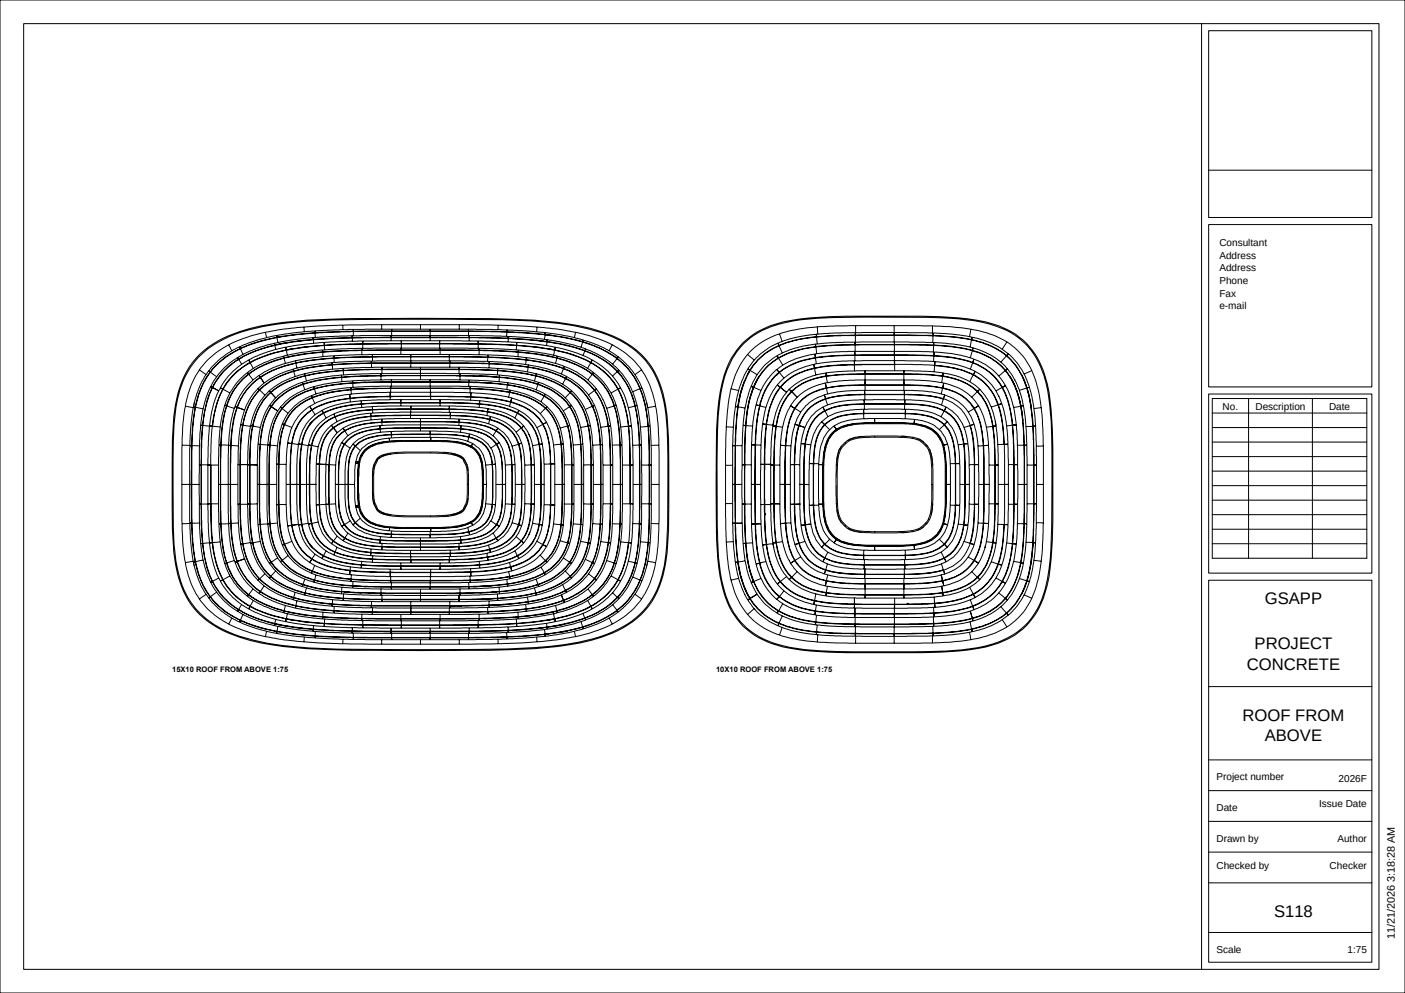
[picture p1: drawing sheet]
<svg xmlns="http://www.w3.org/2000/svg" width="594mm" height="420mm" viewBox="0 0 594 420" stroke-linecap="round" stroke-linejoin="round" font-family="sans-serif">
<defs><g id="words">
<g font-size="7.1">
<text x="534.7" y="255.4">GSAPP</text>
<text x="530.4" y="274.4">PROJECT</text>
<text x="527.1" y="283.3">CONCRETE</text>
<text x="525.3" y="304.8">ROOF FROM</text>
<text x="534.7" y="313.2">ABOVE</text>
<text x="538.6" y="388">S118</text>
</g>
<text font-size="4.6" x="589.7" y="397.3" transform="rotate(-90 589.7 397.3)">11/21/2026 3:18:28 AM</text>
<g font-size="4.2">
<text x="515.5" y="104.1">Consultant</text>
<text x="515.5" y="109.5">Address</text>
<text x="515.5" y="114.8">Address</text>
<text x="515.5" y="120.2">Phone</text>
<text x="515.5" y="125.5">Fax</text>
<text x="515.5" y="130.9">e-mail</text>
<text x="516.9" y="173.4">No.</text>
<text x="530.8" y="173.4">Description</text>
<text x="561.9" y="173.4">Date</text>
<text x="514.3" y="329.9">Project number</text>
<text x="565.9" y="330.9">2026F</text>
<text x="557.7" y="341.4">Issue Date</text>
<text x="514.3" y="342.9">Date</text>
<text x="514.3" y="355.9">Drawn by</text>
<text x="565.4" y="355.9">Author</text>
<text x="514.3" y="367.4">Checked by</text>
<text x="562.1" y="367.4">Checker</text>
<text x="514.3" y="402.9">Scale</text>
<text x="569.7" y="402.9">1:75</text>
</g>
<g font-size="3.2">
<text x="72.8" y="284.1">15X10 ROOF FROM ABOVE 1:75</text>
<text x="302.8" y="284.1">10X10 ROOF FROM ABOVE 1:75</text>
</g>
</g></defs>
<g fill="none" stroke="#000" stroke-width=".42">
<path d="M0 0h594v420h-594zM10 10h573v400h-573zM508 10v400M511 13h69v79h-69zM511 72h69M511 95h69v68.7h-69zM128.5 138.3l.2 2M128.5 138.3l-8.2 .8-8.1 1.4M144.9 137.5l-16.4 .8M144.9 137.5l.1 1.9M149.4 139.3v.8M149.4 139.3l-16.2 .6v.9"/>
<path d="M161.4 137.3h16.4M161.4 137.3v1.9M161.4 137.3l-16.5 .2M165.6 139.2l-16.2 .1M165.6 139.2h16.2v.9h-16.2M165.6 139.2v.9M165.6 139.2v.8M177.8 137.3v1.9M177.8 137.3h16.4M194.2 137.3l16.5 .2M194.2 137.3v1.9M198.1 139.2l16.2 .3"/>
<path d="M198.1 139.2h-16.2v.9M198.1 139.2v.9M210.7 137.5l16.4 .8M210.7 137.5l-.1 1.9M214.3 139.5v.8M214.3 139.5v.9M214.3 139.5l16.3 1.2M227.1 138.3l8.2 .8 8.1 1.4M227.1 138.3l-.2 2M345.5 138.2l-10.8 1.5-5.2 1.5M345.5 138.2l.2 3.1M361.7 137.7h16.3"/>
<path d="M361.7 137.7l-16.2 .5M361.7 137.7v3M378 137.7l16.2 .1M378 137.7v2.9M394.2 137.8l8.2 .4 8 1M394.2 137.8v3M410.4 139.2l-.5 3.2M410.4 139.2l1.4 .3a42.5 42.5 0 0 1 13.9 5.1M83.9 151.1a44.3 44.3 0 0 1 21.3-11.6 143.6 143.6 0 0 1 35.6-4.2l24-.3a1340.3 1340.3 0 0 1 59.8 .7 101.7 101.7 0 0 1 35.1 7.1 34.4 34.4 0 0 1 20.9 27 108.2 108.2 0 0 1 1.7 23.4v11.7a175.8 175.8 0 0 1-1.5 34.3 34.9 34.9 0 0 1-22 28.2 90.6 90.6 0 0 1-32.1 6.5 1301.8 1301.8 0 0 1-95.7 .2 101.7 101.7 0 0 1-35.1-7.1 34.5 34.5 0 0 1-20.8-26.1 101 101 0 0 1-1.8-18 493.2 493.2 0 0 1 .7-47 39.3 39.3 0 0 1 9.9-24.8zM84.3 156.4a38.2 38.2 0 0 0-5.9 15.4M84.3 156.4l2.8 2M84.5 149.8a46.2 46.2 0 0 1 21.2-10.9 147.9 147.9 0 0 1 33.5-3.9l38.6-.4a558.8 558.8 0 0 1 57.9 1.7 68.7 68.7 0 0 1 29.7 9.1 33.6 33.6 0 0 1 15.4 23.4 82.3 82.3 0 0 1 1.8 16.8l.1 19.3a198.8 198.8 0 0 1-1.4 33.7 35.4 35.4 0 0 1-15.9 25.8 68.7 68.7 0 0 1-29.7 9.1 373.8 373.8 0 0 1-38.6 1.6l-19.3 .1a558.8 558.8 0 0 1-57.9-1.7 68.7 68.7 0 0 1-29.7-9.1 33.6 33.6 0 0 1-15.5-23.4 82.3 82.3 0 0 1-1.8-16.8l-.1-19.3a198.8 198.8 0 0 1 1.4-33.7 37.6 37.6 0 0 1 10.3-21.4z"/>
<path d="M88.3 156.8a34.1 34.1 0 0 0-6.5 15.2l1 .2M88.3 156.8l.6 .5M88.9 157.3a38.1 38.1 0 0 0-6.4 14.9M88.9 157.3l.1 .1M89 157.4l-.1 .1a34.6 34.6 0 0 0-6.2 14.6v.1M89 157.4l2.6 1.9M96.7 145.8a36.5 36.5 0 0 0-12.4 10.6M96.7 145.8l1.3 2.6M96.9 150a32 32 0 0 0-8 7.3M97 149.9l-.1 .1M100.7 151.7l-.3-.5a28.3 28.3 0 0 0-11.2 12.4h.1M100.7 151.6l.2 .3"/>
<path d="M100.7 151.7l.1 .2M100.7 151.6v.1M100.8 151.9a28.1 28.1 0 0 0-11 12M100.8 151.9l.1 .1M100.8 151.9h.1M100.9 152l-.1 .1a28.7 28.7 0 0 0-10.9 11.8M100.9 152l1.3 2.1M101.3 146.7a32.3 32.3 0 0 0-13 10.1M101.3 146.7l.3 .8-1.3 .7a33.7 33.7 0 0 0-11.3 9.2M101.3 146.7l.4 .8M101.7 147.5l1.1 2.4M102.7 149.9l-2.2 1.3 .2 .4"/>
<path d="M104.9 157.9l.2 .2M104.9 157.9l-.1-.2a24.5 24.5 0 0 0-9 11.6l-.8 2.1M104.9 157.9l.2 .3M105.1 158.2a27 27 0 0 0-9.3 13.4M105.1 158.1l.1 .2M105.1 158.2l.1 .1M105.1 158.1v.1M105.2 158.3l-4 3.7-3.3 4.8a51.6 51.6 0 0 0-4.4 21.3h-.9M105.2 158.3l1.8 2.4M105.6 153.1l.1 .2M105.6 153.1l-.5-.9a30.6 30.6 0 0 0-11.9 11.8M105.7 153.3a28.2 28.2 0 0 0-11.5 11.2"/>
<path d="M105.7 153.3l.1 .1M105.7 153.3l1.4 2.5M105.8 153.4a28.2 28.2 0 0 0-11.5 11.2M109.8 159.1l-.1-.2a24 24 0 0 0-10.2 12.8l-.1 .2M109.8 159.1l.2 .4M109.8 159.1l.3 .4M110 159.5a26.3 26.3 0 0 0-9.8 12.7M110 159.5h.1M110.1 159.6l1.6 2.4M110.1 159.6l-3.6 2.9-2 2.2-1.9 2.7-2.2 4.9-.2-.1M110.1 159.5v.1M112.2 140.5l-6.6 1.7-8.9 3.6"/>
<path d="M112.2 140.5l.5 2.3M116 145.2l.2 .7M116 145.2l-7.4 2.1-5.9 2.6M116.2 145.9l-5.3 1.5a34.1 34.1 0 0 0-10 4.6M116.2 146.1l.4 1.7M116.2 145.9v.2M116.2 146.1l-9 2.7-6.3 3.2M117.1 142.6a54.3 54.3 0 0 0-20.2 7.4M117.1 142.8l-.2-.9-4 .8-7.7 2.3-3.9 1.7M117.1 142.8l-8.5 2-6.9 2.7M117.1 142.8l.4 2M119.8 142.2l-2.7 .4"/>
<path d="M119.9 150.6l.2 .7M119.9 150.6l-5.4 1.6-4.6 2-4.6 2.8-.6 .5 .2 .4M120.1 151.3l-2.7 .8a42.2 42.2 0 0 0-12.3 6M120.7 153.7l-.6-2.2-3.3 .9a39.2 39.2 0 0 0-11.6 5.9M120.7 153.7l-2.3 .7a31.1 31.1 0 0 0-8.7 4.3l.1 .4M120.8 146.8l-7.7 2-5 1.9-2.9 1.5 .4 .9M120.8 146.8l.2 1.1M120.8 146.8l.2 1.2M121 148l-7.8 2-5.1 2-2.4 1.3M121 148h.1M121 147.9v.1M121 147.9l.1 .1"/>
<path d="M121.1 148.1l-8 2.1-7.3 3.2M121.1 148.1l.4 2.1M121.1 148v.1M121.6 144.8l-4 .8M123.7 147.5l-2.6 .5M123.7 147.5l-1.6 .3M123.9 156.1l-.4 .2a32.5 32.5 0 0 0-14.4 8M123.9 156.1l.2 .7M124.1 156.9a33.5 33.5 0 0 0-14.4 8M124.1 156.9l.1 .2M124.1 156.8l.1 .1M124.1 156.9h.1"/>
<path d="M124.1 156.8v.1M124.2 157.1h-.2a32.2 32.2 0 0 0-14.3 7.8M124.2 156.9v.2M124.2 157.1l.6 2.1M124.9 152.6l.2 .7M124.9 152.6l-4.2 1.1M124.9 152.6l.1 .7M125 153.3l.1 .2M125 153.3h.1M125.1 153.5l-2.6 .6a39.8 39.8 0 0 0-12.4 5.4M125.1 153.6l-7.9 2.3-7.1 3.7M125.1 153.6l.5 2.1"/>
<path d="M125.1 153.3v.2M125.1 153.5v.1M126.1 141.4l-2.7 .3M128.1 144l-2.7 .3M128.7 140.3l4.4-.4 .1 .9M128.7 140.3l-11.5 1.5-.1 1M128.8 158.1h-.2a35 35 0 0 0-14.7 7.2M128.8 158.1l.2 .6M128.8 158.1l.2 .7M129 158.9a32.7 32.7 0 0 0-14.5 7M129 158.7v.2M129 158.9l.1 .1"/>
<path d="M129.1 159l-7.8 2.6-3.9 2.2-2.9 2.1M129.1 159l.5 2.1M130 146.6l-2.7 .3M132.3 142.8l-8.5 .9-7.8 1.5M132.3 142.8h.1M132.4 142.8l.1 .7M132.4 142.8l.1 .9M132.5 143.5l-9.6 1.1-6.7 1.3M132.5 143.7l-8.6 .9-7.7 1.5M132.5 143.7l.1 1.5M132.5 143.5v.2M132.7 146.3v.1"/>
<path d="M133.2 140.7l-13.4 1.5M133.2 140.8l-8.6 .8-7.5 1.2M133.2 140.8l.1 1.9M136.4 148l16.5-.7 .1 .8M136.4 148l-8.8 1-7.7 1.6M136.4 148.9l-7.9 .9-8.3 1.7-.1-.2M136.4 148.8l-8.2 .9-8.1 1.6M136.4 148v.8M136.4 148l.1 .8M136.4 148.8h.1M136.4 148.8l.1 .1M136.5 148.9l.1 1.9"/>
<path d="M136.5 148.8v.1M136.6 150.8l4.5-.3 .1 .8M136.6 150.8l-11.7 1.8M137.1 144.8l-7.9 .7-8.4 1.3M137.1 144.8l.1 1.2M137.1 144.8l.1 1.3M137.2 146l-13.5 1.5M137.2 146.1l-6.2 .5-9.9 1.5M137.2 146.1l.1 1.9M140.4 153.4l-8.3 .9-8.2 1.8M140.4 153.4l16.6-.7v.8M140.4 153.4l.1 .8"/>
<path d="M140.5 154.2l-11 1.4-5.3 1.3M140.5 154.3l-7.9 .9-8.4 1.9M140.5 154.3l.1 1.8M140.5 154.2v.1M141.2 151.5l.1 1.8M141.2 151.5l-8.8 .8-7.3 1.3M141.2 151.3v.2M144.4 158.6l-8.8 1.1-7.8 2M144.4 159.4l-9.9 1.5-6.4 1.7M144.4 158.6h.9M144.4 158.6l.1 .8M144.4 158.6v.8"/>
<path d="M144.4 159.4h.1M144.5 159.6l.1 1.8M144.5 159.4v.2M145.1 155.8l.1 .8M145.1 155.8l-8 .7-8.3 1.6M145.2 156.6l-6.8 .6-9.4 1.7M145.2 156.8l-9.6 .9-6.5 1.3M145.2 156.8l.1 1.8M145.2 156.6v.2M145.2 156.8h.1M148.9 142.8l-16.4 .7M148.9 142l-16.5 .8"/>
<path d="M148.9 142.9l-16.4 .8M148.9 142l.1 .8M148.9 142.8h.1M148.9 142.8v.1M149 142.9v1.4M149.4 140.1l-16.2 .6M149.4 140.2v1.8M149.4 140.2l-16.2 .6M149.4 140.1v.1M153 148.2l-16.5 .7M153 148.1l-16.5 .7M153 148.2v1.8"/>
<path d="M153 148.1v.1M153.4 145.5v1.8M153.4 144.2l-16.3 .6M153.4 145.5l-16.2 .6M153.4 144.2v1.3M157 153.5l-16.5 .7M157 153.5l-16.5 .8M157 153.5h.1M157.1 153.5h5.5M157.1 153.5v.2M157.1 153.7v1.7M157.5 152.7l16.1-.1v1h-11"/>
<path d="M157.5 152.7h-.4v.8M157.5 150.8a164.9 164.9 0 0 0-32.4 2.7M157.5 151v1.7M157.5 150.8h32.5a279.9 279.9 0 0 1 32.5 1.3M157.5 150.8l-.1-.9-6.8 .1-9.2 .4-.2 .9M157.5 151l-16.3 .5M157.5 150.8v.2M161.1 158.8h33.4M161.1 158.8l-2.8 .1a119.4 119.4 0 0 0-28.9 3.1l-1.3 .5M161.1 158h.4M161.1 159v1.7M161.1 158l-15.8 .6"/>
<path d="M161.1 159l-8.7 .1-7.9 .5M161.1 158v.8M161.1 158v1M161.1 158.8h.4M161.1 158.8v.2M161.5 155.3h12.2M161.5 156.3h16.3M161.5 155.3v1M161.5 155.3l-16.4 .5M161.5 156.3l-16.2 .5M161.5 156.3v1.7M162.6 153.5h11.1"/>
<path d="M162.6 153.6l-5.5 .1M165.4 142.8h16.5M165.4 141.9l-16.5 .1M165.4 142.8l-16.4 .1M165.4 142.8v1.3M165.4 141.9h.3M165.4 141.9v.9M165.6 140.1l-16.2 .1M165.6 140l-16.2 .1M165.6 140.1v1.8M165.6 140h37.9l10.8 .3M165.6 140v.1"/>
<path d="M165.7 141.9h16.2M169.5 148l-16.5 .1M169.5 147.2h16.6M169.5 148.1h16.6M169.5 147.2v.8M169.5 148.1v1.8M169.5 147.2l-16.5 .1v.8M169.5 148.1l-16.5 .1M169.5 148h16.6M169.5 147.2v.9M169.5 148v.1M169.7 144.1h16.2"/>
<path d="M169.7 145.4h16.2M169.7 144.1l-16.3 .1M169.7 145.4l-16.3 .1M169.7 145.4v1.8M169.7 144.1v1.3M173.7 149.9h-16.2v.9M173.7 150.9l-16.2 .1M173.7 155.3h4.1M173.7 150.9v1.7M173.7 149.9v1M173.7 153.6v1.7M173.7 152.6h16.5v1"/>
<path d="M173.7 153.6h16.5M173.7 153.5h16.5M173.7 149.9h16.3M173.7 150.9h16.3M173.7 152.6v1M177.8 155.3h16.3M177.8 156.3h16.3M177.8 156.1l-23.1 .1-9.5 .4M177.8 156.3v1.6M177.8 155.3v.8M177.8 156.1v.2M177.8 158.9v1.7"/>
<path d="M177.8 157.9l16.3 .1M177.8 158.9l16.7 .1M177.8 157.9l-16.3 .1M177.8 158.9l-16.7 .1M177.8 156.1l16.3 .1M177.8 155.3v1M177.8 157.9v1M181.9 140.1h16.2M181.9 142.8v1.3M181.9 141.9h16.5M181.9 142.8h16.5M181.9 141.9v.9"/>
<path d="M181.9 140.1v1.8M185.9 145.4v1.8M185.9 144.1l16.3 .1M185.9 145.4l16.3 .1M185.9 144.1v1.3M186.1 147.2v.8M186.1 147.2l16.5 .1M186.1 148.1h5.4M186.1 148h5.5M186.1 148.1v1.8M186.1 147.2v.9M186.1 148v.1"/>
<path d="M190 149.9l16.3 .2M190 150.9l16.2 .2M190 149.9v1M190 150.9v1.7M190.2 153.5l13.9 .1M190.2 153.6v1.7M191.5 148.1l11.1 .1M191.6 148l11 .1M194.1 156.2l10.9 .2M194.1 158h.4M194.1 155.3l16.4 .5M194.1 156.3l16.3 .5"/>
<path d="M194.1 155.3v.9M194.1 156.3v1.7M194.1 155.3v1M194.1 156.2v.1M194.5 158.8l8.3 .2M194.5 159v1.7M194.5 158.8v.2M194.5 158l16.7 .6M194.5 159l8.7 .1 7.9 .5M194.5 158v.8M194.5 158v1M198.1 140.1l16.2 .3"/>
<path d="M198.1 140.1v1.8M198.4 142.7l-49.5 .1M198.4 142.7a274.4 274.4 0 0 1 32.9 1.7M198.4 142.8v1.4M198.4 141.9l16.5 .4M198.4 142.8l16.5 .4M198.4 141.9v.8M198.4 142.7v.1M202.2 145.4l-43.4-.1-21.6 .7M202.2 144.2l16.3 .6M202.2 145.5l16.2 .6M202.2 145.4l16.2 .6"/>
<path d="M202.2 144.2v1.2M202.2 144.2v1.3M202.2 145.5v1.8M202.6 148.1a150.5 150.5 0 0 1 32.9 3.2M202.6 148.2v1.8M202.6 148.2l16.5 .7M202.6 147.3v.8M202.6 148.1v.1M202.7 147.3l16.5 .7M202.8 159a89.4 89.4 0 0 1 24.7 3.5M202.8 159l7.4 .4M204.1 153.6l2.1 .1"/>
<path d="M204.1 153.6l2.7 .1M205 156.4l5.4 .2M205 156.4h1.7M206.3 150.1l9.3 .4 7 .7M206.3 150.1v1M206.3 151.1l11.3 .6 4.9 .6M206.3 151.1l-.1 1.8M206.8 153.9l9.5 .5 7 .9M206.8 153.7v.2M206.8 153.9v1.7M206.8 153.7l9.7 .6 6.8 .9M206.9 152.9l8.1 .4 7.2 .9"/>
<path d="M206.9 152.9l-16.6-.3v1l16.5 .3M206.9 152.9l-.1 .8M210.4 156.8l9.6 .9 6.5 1.3M210.4 156.8l-.1 1.7M210.4 156.6v.2M210.4 156.6l6.8 .6 9.4 1.7M210.5 155.8l8 .7 8.3 1.6M210.5 155.8l-.1 .8M211.1 159.6l-.1 1.8M211.1 159.4v.2M211.1 159.4h.1M211.2 158.6l8.8 1.1 7.8 2"/>
<path d="M211.2 159.4l9.9 1.5 6.4 1.7M211.2 158.6v.8M211.2 158.6l-.1 .8M214.3 140.3l16.2 1.1M214.3 140.4l16.2 1.2M214.3 140.4l-.1 1.8M214.9 142.3l8 .4 8.5 1M214.9 143.2l11.1 .7 5.3 .7M214.9 143.2l-.1 1.4M214.9 142.3v.9M218.3 148.7l-.1 .1M218.4 146.1l2.8 .2"/>
<path d="M218.4 146.1l-.1 1.9M218.4 146l2.7 .2M218.4 146v.1M218.5 144.8l7.9 .7 8.4 1.3M218.5 144.8l-.1 1.2M219.1 148.9l-.1 1.9M219.2 148l8 .9 8.5 1.7M219.2 148l.1 1 7.8 .8 8.3 1.7 .1-.2M219.2 148l-.1 .9M221.1 146.2l5.4 .5 8 1.3M221.2 146.3l13.3 1.8M222.2 154.2l1.3 .1"/>
<path d="M222.5 152.1l5.4 .8 5.2 1.2 5.2 1.7M222.5 152.1v.2M222.5 152.3l7.7 1.2 8.1 2.4M222.5 152.3l-.3 1.9M222.5 152v.1M222.6 151.2l7.8 1.3 5.7 1.5 2.5 .9-.2 .6M222.6 151.2l-.1 .8M223.3 155.3l3.6 .6 6 1.6 6.2 2.6M223.3 155.3l-.3 2M223.3 155.2h.1M223.3 155.2v.1M223.4 155.2l4 .7a43.1 43.1 0 0 1 11.8 4.1"/>
<path d="M223.4 155.1l-.1 .1M223.4 155.1v.1M223.4 155.2l-.1 .1M223.5 154.3l-.1 .8M223.5 154.3l5 1a53.3 53.3 0 0 1 11.1 3.9M225.6 146.6l2.7 .3M226.5 159l7.8 2.6 4.2 2.4 2.6 1.9M226.5 159l-.5 2.1M226.6 143.9l3.6 .4M226.6 158.9l-.1 .1M226.6 158.7v.2M226.6 158.9a32.7 32.7 0 0 1 14.5 7"/>
<path d="M226.8 158.1l-.2 .6M226.8 158.1l5.2 1.6a30.3 30.3 0 0 1 9.7 5.6M226.8 158.1l-.2 .7M230.5 141.6l8.4 1.2 7.2 1.8 .5-.8M230.5 141.5l2.7 .3M230.5 141.4l2.7 .4M230.5 141.6l-.3 1.9M230.6 140.7l9.4 1.4 6.6 1.7M230.6 140.7l-.1 .7M230.6 140.7l-.1 .9M230.9 147.3l2.6 .5M231.3 144.6l10.7 2.1 5.3 1.7"/>
<path d="M231.3 144.4v.2M231.3 144.4l9.5 1.8 6.5 2.1M231.3 144.6l-.2 1.6M231.4 143.7l11.3 2.2 4.9 1.6-.2 .6M231.4 143.7l-.1 .7M231.4 143.7l-.1 .9M233.2 141.8a59.5 59.5 0 0 1 27.8 9.7M234.5 148.1l8 2.1 7.3 3.2M234.5 148.1l-.4 2.1M234.5 148h.1M234.5 148v.1M234.6 148l7.8 2 5.1 2 2.4 1.3"/>
<path d="M234.6 148l-.1 .1M234.6 147.9v.1M234.6 147.9l-.1 .1M234.8 146.8l7.7 2 5 1.9 2.9 1.5-.4 .9M234.8 146.8l-.2 1.2M234.8 146.8l-.2 1.1M235.5 151.3l2.7 .8a42.2 42.2 0 0 1 12.3 6M235.5 151.5l3.3 .9a39.2 39.2 0 0 1 11.6 5.9M235.5 151.5l-.6 2.2M235.5 151.3v.2M235.7 150.6l-.2 .7M235.7 150.6l3.8 1.1a41.8 41.8 0 0 1 11.4 5.8l-.2 .4"/>
<path d="M238.3 155.8a30.5 30.5 0 0 1 13.2 9.2M238.3 155.9l-.9 2.3M238.3 155.9l5 2.3 2.9 1.9 2.9 2.4 2.3 2.6M238.3 155.8v.1M238.4 155.5l.3-.5a28.8 28.8 0 0 1 13.5 9.5M238.4 155.5l-.1 .3M239.3 159.7l-.1 .3M239.6 159.2l-.3 .5M239.6 159.2l.9 .6a24.8 24.8 0 0 1 9.9 9.7M243.4 140.5l6.6 1.7 8.9 3.6M243.4 140.5l-.5 2.3M246.4 144.6l8.1 3.1 6.1 3.8 .4-.1"/>
<path d="M246.4 144.6l-.7 2.3M246.6 143.8l8.3 3.1 6.5 4M246.6 143.8l-.2 .8M247.3 148.3a36 36 0 0 1 13.8 8.8M247.3 148.4l4.4 1.9a31.6 31.6 0 0 1 7.9 5.5l1.4 1.4M247.3 148.4l-.8 1.9M247.3 148.3v.1M247.4 148.2l.2-.6 .3 .1a32.4 32.4 0 0 1 13.7 9l-.2 .1M247.4 148.1l-.1 .2M247.4 148.1v.1M247.4 148.2l-.1 .1M249.8 153.4a28.2 28.2 0 0 1 11.5 11.2"/>
<path d="M249.8 153.4l-1.3 2.4M249.9 153.3a30.5 30.5 0 0 1 15.6 24.2l.3 2.8M249.9 153.3l-.1 .1M250 153.1l.5-.9a28.9 28.9 0 0 1 11.9 11.8M250 153.1l-.1 .2M250.4 158.3l2.1 1.7 2.1 2.3a22 22 0 0 1 4 6.6l1.1 2.8M250.4 158.3l-1.8 2.4M250.5 158.2a27 27 0 0 1 9.3 13.4M250.5 158.1l-.1 .2M250.5 158.1v.1M250.5 158.2l-.1 .1M250.7 157.9l.3-.3a27 27 0 0 1 7.5 8.8"/>
<path d="M250.7 157.9l-.2 .2M250.7 157.9l-.2 .3M258.9 145.8l-1.3 2.5M258.9 145.8a36.5 36.5 0 0 1 12.4 10.6M259.1 154l1.9-2.2a27.7 27.7 0 0 1 7.3 8l2.3 4.6M261 157.2l-2 1.9M261 151.5a31 31 0 0 1 9.7 12.9M261 151.4v.1M261.1 157.1l-.1 .1M261.1 151.3h.1M261.1 157.1h.1M261.2 157.1a30.5 30.5 0 0 1 7.4 14.6"/>
<path d="M261.2 157.1l-.1 .1a34.5 34.5 0 0 1 7.4 14.5M261.2 151.3l-.2 .2M261.4 150.9l-.2 .4M261.4 150.9l1 .8a30.6 30.6 0 0 1 9 12.4l-.8 .3M261.4 156.8l.2-.1a25.8 25.8 0 0 1 6.9 11.6l.9 3.2M261.4 156.8l-.2 .3M261.4 156.8l-.3 .3M261.4 150.9l-.4 .5M271.3 156.4a38.2 38.2 0 0 1 5.8 15.4M271.3 156.4l-2.8 2M314 145a37.6 37.6 0 0 1 21-9.6 138.7 138.7 0 0 1 23.3-1.7h15.6a223.9 223.9 0 0 1 39 1.7 35.3 35.3 0 0 1 22.2 11.1 40.9 40.9 0 0 1 8.9 23.3 257.4 257.4 0 0 1 1.1 35.1 241.1 241.1 0 0 1-1.6 39 36.7 36.7 0 0 1-11.1 22.2 41.8 41.8 0 0 1-23.4 8.9 257.6 257.6 0 0 1-35.1 1.1 221.7 221.7 0 0 1-38.9-1.7 36 36 0 0 1-22.3-11.1 36.5 36.5 0 0 1-8.3-19.4 131.7 131.7 0 0 1-1.6-23.4 494.7 494.7 0 0 1 1-50.7 43.8 43.8 0 0 1 7.7-21.8zM314.5 145.2a36.7 36.7 0 0 1 20.9-9.5 174.7 174.7 0 0 1 29.8-1.6 287.7 287.7 0 0 1 46.5 1.5 38.8 38.8 0 0 1 19.8 8 34.2 34.2 0 0 1 11.4 21.5 147.1 147.1 0 0 1 1.8 26.5 536.6 536.6 0 0 1-.7 44.6 47.7 47.7 0 0 1-7.9 25.2 34.7 34.7 0 0 1-22.9 12.6 159.9 159.9 0 0 1-26.5 1.7h-13.3a250 250 0 0 1-36.5-1.4 37.3 37.3 0 0 1-22.4-9.8 35 35 0 0 1-9.4-19 113.2 113.2 0 0 1-1.9-23.2l-.1-26.6a141 141 0 0 1 2.4-33.1 33.8 33.8 0 0 1 9-17.4z"/>
<path d="M316 149.9l2.8 2.4M316 149.9a35.8 35.8 0 0 0-7 14.5M316.2 156.1l-.1 .1M317 156.6a42.5 42.5 0 0 0-5.1 15.5M317 156.6l-.9-.5a39.4 39.4 0 0 0-5.2 15.8l1 .2M317 156.6l-1.2 2M317 156.6l3.1 1.9M321 159l-2.5 4.7M328.4 156.2l-.2 .2a27.7 27.7 0 0 0-8.6 14.8M328.4 156.2l.1 .1M328.5 156.3l.9 1.1M328.5 150.4l.6 .9"/>
<path d="M328.5 150.4a26.2 26.2 0 0 0-11 13M328.5 150.4l.5 .9M328.8 145.1a26.8 26.8 0 0 0-12.7 10.9l.9 .6M328.8 145.1l.1 .1M328.9 145.2l.4 .9M328.9 145.2l.3 .9M329 151.3a25.3 25.3 0 0 0-10.5 12.5M329 151.3l.1 .2M329 151.3h.1M329.1 151.5l-2.6 1.7-3.9 3.8-1.8 2.5-2.2 4.3M329.1 151.5l1.8 2.9M329.2 146.1a26.7 26.7 0 0 0-12.2 10.5"/>
<path d="M329.2 146.1l.1 .1M329.2 146.1h.1M329.3 146.2l-5.2 2.9-3 2.5-2 2.2a36.6 36.6 0 0 0-5.9 12.4l-1.2 5.9M329.3 146.2l1.4 3.1M329.3 146.1v.1M329.4 157.4a25.8 25.8 0 0 0-8.3 14.2M329.4 157.4l2 2.5M329.5 141.2a29.9 29.9 0 0 0-13.5 8.7M329.5 141.2l1.1 3.2M344 154.1l-.3 .1a24.9 24.9 0 0 0-15.1 8.6M344 154.1l.3 1.5M344.3 155.8l-3 .8a22.4 22.4 0 0 0-10 5.7l-1.4 1.5"/>
<path d="M344.3 155.6a23.9 23.9 0 0 0-14.5 8.2M344.3 155.8l.6 2.8M344.3 155.6v.2M344.5 150l-.1-.3-5.6 1.3a28.4 28.4 0 0 0-10.4 5.2M344.5 150l.2 1.2M344.7 151.4l-3.5 .7a27.1 27.1 0 0 0-13.3 6.8l-3.6 4.7-1.5 3.1-1.6 4.9M344.7 151.2v.2M344.7 145.5l.1 1.1M344.7 145.5l.2 1.1M344.7 151.2a31.6 31.6 0 0 0-15.3 6.2M344.7 151.4l.4 2.5M344.7 145.5l-2.7 .4a39.9 39.9 0 0 0-13.5 4.5"/>
<path d="M344.8 146.6l-1.3 .2a41.2 41.2 0 0 0-14.4 4.5M344.8 146.6l.1 .1M344.8 146.6h.1M344.9 146.7l-7.9 1.5-2.9 .9-5 2.2M344.9 146.7l.3 2.9M344.9 158.6l-.5 .1a25.8 25.8 0 0 0-10.8 5.9M344.9 146.6v.1M345.1 141.3l-8.9 1.4-7.4 2.4M345.1 141.6l.1 .8M345.1 141.3v.3M345.2 142.4l-4.1 .5a41.5 41.5 0 0 0-11.8 3.2M345.2 142.5l-9.4 1.5-6.5 2.2"/>
<path d="M345.2 142.5l.3 2.9M345.2 142.4v.1M349.1 157.7l.1 .3M349.1 157.7l-4.2 .9M349.1 157.7v.3M349.1 158l.2 1M349.1 158h.1M349.2 158l.1 1M349.3 159a26 26 0 0 0-14.7 6.5M349.3 159.2l-5.9 1.3a22.1 22.1 0 0 0-8.7 5.1M349.3 159.2l.5 2.6M349.3 159v.2"/>
<path d="M361.2 154.2l-11.3 .5-5.6 .9M361.2 153.1l-.1-.5-7.2 .2-9.9 1.3M361.2 154.3l-8.7 .3-8.2 1.2M361.2 153.1v1.1M361.2 154.3v2.6M361.2 154.2v.1M361.3 148.9v-.3l-9.8 .3-5.8 .6-1.2 .2v.3M361.3 148.9l.1 1.2M361.3 148.9h.1M361.4 145.7l-8.3 .2-8.2 .7M361.4 150.3l-8.4 .2-8.3 .9M361.4 150.1v.2"/>
<path d="M361.4 144.9l-7.8-.1-8.9 .7M361.4 145.7l-16.5 1M361.4 150.1l-7 .2-9.7 .9M361.4 144.9v.8M361.4 150.3v2.3M361.4 148.9v1.2M361.4 150.1h16.7M361.4 144.9h.1M361.4 145.7h.1M361.5 144.9v.8M361.5 145.7h16.6M361.5 145.9v2.7"/>
<path d="M361.5 145.7v.2M361.6 141.7l-16.4 .7M361.6 140.7v1M361.6 140.7l-8.8 .1-7.7 .5M361.6 141.9l-9.1 .1-7.3 .5M361.6 141.7v.2M361.6 141.9v2.8M361.6 141.7h16.4M365.7 156.8l-9.3 .2-7.3 .7M365.7 158.2l-8.7 .2-7.7 .6M365.7 156.8v1.3M365.7 156.8h12.5"/>
<path d="M365.7 158.2h16.4M365.7 158.1l-9.6 .2-6.8 .7M365.7 158.1h16.4M365.7 158.2v2.5M365.7 158.1v.1M378 141.7l16.4 .2M378 140.6l-16.4 .1M378 141.8l-16.4 .1M378 140.6l16.5 .2M378 141.8l16.4 .2-.1 2.8M378 140.6v1.1M378 144.6h-14l-2.5 .3"/>
<path d="M378 141.8v2.8M378 141.7v.1M378 144.6h.1M378.1 150.1l16.7 .3M378.1 148.6l16.8 .3M378.1 150.2l16.7 .3M378.1 148.6v.3M378.1 145.7l16.6 .2M378.1 148.9v1.2M378.1 145.8l-16.6 .1M378.1 152.5l-16.9 .1v.5M378.1 154.2l-16.9 .1"/>
<path d="M378.1 153.1v1M378.1 144.6v1.1M378.1 152.5v.6M378.1 144.6l16.2 .2M378.1 145.8l16.6 .3M378.1 148.6h-16.7v.3M378.1 150.2l-16.7 .1M378.1 150.2v2.3M378.1 154.1l-16.9 .1M378.1 145.8v3.1M378.1 145.7v.1M378.1 150.1v.1"/>
<path d="M378.1 153.1h.1M378.1 154.1h.1M378.2 153.1v-.6l10.2 .1 6.8 .3v.6M378.2 153.1v1M378.2 156.8h3.9M378.2 154.1l16.9 .4M378.2 154.1v2.7M382.1 158.1l9.6 .2 6.8 .7M382.1 156.8v1.3M382.1 156.8l9.5 .2 7.1 .7M382.1 158.2l10.6 .3 5.8 .7M382.1 158.2v2.5"/>
<path d="M382.1 158.1v.1M394.3 144.8l.4 .1M394.4 141.9h.1M394.5 140.8l8.3 .5 8.2 1.3M394.5 141.9l9.2 .7 7 1.1M394.5 140.8v.3M394.5 141.9l9.5 .6 6.7 1.1M394.5 141.1v.8M394.5 141.1l-.1 .8M394.7 145.9l6.9 .5 5.5 .8 4 1M394.7 144.9v1M394.7 144.9l8.4 .6 8.3 1.6"/>
<path d="M394.7 146.1l7.7 .5 8.7 1.7M394.7 145.9v.2M394.7 146.1l-.1 2.7M394.8 150.4l8.3 .8 5.5 1.2 2.6 .9M394.8 150.5l8 .8 8.4 2M394.8 150.5l-.1 2.4M394.8 150.4v.1M394.9 149.2l-.1 1.2M394.9 148.9l5.6 .4 5.7 .9 5.5 1.8M394.9 148.9v.3M395.1 154.6l5.5 .6 5.2 1.1 5.6 2.3M395.1 154.5l2.8 .2a42.9 42.9 0 0 1 13.6 3.7"/>
<path d="M395.1 154.6l-.2 2.7M395.1 154.5v.1M395.2 153.5l.2-.6 6.1 .8a37 37 0 0 1 10.7 3.3l-.2 .4M395.2 153.5l-.1 1M398.5 159.2l5.9 1.3a23.6 23.6 0 0 1 8.8 5.1M398.5 159v.2M398.5 159a26.7 26.7 0 0 1 14.8 6.5M398.5 159.2l-.4 2.6M398.7 157.7l3.3 .7a25.9 25.9 0 0 1 12.2 6.2M398.7 157.7v.3M398.7 158l-.2 1M410.7 143.7l3.5 1a32.7 32.7 0 0 1 11.3 5.7"/>
<path d="M410.7 143.7l-.6 3.1M410.7 143.6h.1M410.7 143.6v.1M410.8 143.6a33.1 33.1 0 0 1 14.7 6.8M410.8 143.6l-.1 .1M410.9 142.8l-.2 .8M410.9 142.8h.1M411 142.6l-.1 .2M411 142.6l2.9 .7a32.6 32.6 0 0 1 12.3 6.3M411 142.6v.2M411 142.8l-.2 .8M411.1 148.3l5.5 2 2.4 1.3 2.8 2 3.2 3.1"/>
<path d="M411.1 148.2a25.6 25.6 0 0 1 14 8.5M411.1 148.3l-.9 3.1M411.1 148.2v.1M411.2 153.3a23.8 23.8 0 0 1 12.6 10.5M411.2 153.4v.1a25.4 25.4 0 0 1 9.1 5.8l2 2.4 1.3 2.2M411.2 153.4l-1 2.7M411.2 153.3v.1M411.3 147.3l-.2 1M411.3 147.3h.1M411.4 147.1l.2 .1a28.2 28.2 0 0 1 14.3 8.8M411.4 147.1v.2M411.4 147.3l-.3 .9"/>
<path d="M411.4 147.1l-.1 .2M411.5 158.4a22.9 22.9 0 0 1 10.6 12.8M411.5 158.4l1.8 1.3a20.7 20.7 0 0 1 7.4 8.6l1.2 2.9M411.5 158.4l-1.5 3M411.7 152l4.6 2a24.6 24.6 0 0 1 8.6 8.8l.2 .2-1.5 .9M411.7 152l-.5 1.3M412 157.4l-.5 1M412 157.4h.1M412.1 157.4l.1-.2a22.1 22.1 0 0 1 10.5 11.4l.8 2.1M412.1 157.4l-.6 1M425 156.8l1.7 2.2 2.2 4.1 1.4 3.7 1.2 5M425 156.7l-2.7 2.3"/>
<path d="M425.1 156.7l3.1 4.6M425.5 150.5l2.3 2.3a29.2 29.2 0 0 1 6.2 11.3M425.5 150.5l-2.4 2.7M425.5 150.4h.1M425.6 150.4a30.1 30.1 0 0 1 8.6 13.7M425.6 150.4l-.1 .1M425.7 144.6a28.9 28.9 0 0 1 10.5 12.1M425.7 144.6l-2 3.1M425.8 156v.1M425.9 156l3.1 4.6M425.9 156l-.8 .7M425.9 156l-.9 .7"/>
<path d="M426.2 149.6a25.2 25.2 0 0 1 6.7 8.6M426.2 149.6l-.6 .8M426.2 149.6l-.7 .8M426.9 159l3.1 6.4M432 158.6l2.2 5.5M432.9 158.2l2.3 5.6M436.2 156.7l2.6 7.7 1.4 8M436.2 156.7l-3.3 1.5M78.4 171.8l-1 6.8-.4 9.7M82.3 169.9l-.6 2.5-3.3-.6M82.5 172.2l-1.1 8.1-.4 8.2M82.5 172.2l-.7-.1-.5 2.5-.7 6.2-.3 7.7"/>
<path d="M82.7 172.2l-1 6.5-.5 9.8M82.7 172.2l3.2 .7M85 179.8v.1M85.6 179.9l-.6 16.7M85.6 179.9l-.8 .1-.4 8.5M85.8 179.9l-.6 9.9v30.2l.6 9.9M85.8 179.9l2.8 .3M89.3 163.7l-.3-.2-1.2 2.8-2.2 7.9-.7 5.6 .9 .1M89.3 163.7l.4 .2M89.3 163.6l.5 .3M89.3 163.6v.1M89.7 163.9a50.5 50.5 0 0 0-4.1 16"/>
<path d="M89.7 163.9h.2M89.9 163.9l-2.2 5.5-1.2 4.9-.7 5.6M89.9 163.9l2.6 1.4M93.2 164a42.8 42.8 0 0 0-4.6 16.1M93.2 164l1.1 .6M93.2 164l1 .5M93.7 164.3h.1M94.2 164.5a41.4 41.4 0 0 0-4.4 15.7M94.2 164.5l.1 .1M94.3 164.6l-2.4 5.6-1.2 4.7-.8 5.4M94.3 164.6l2.9 1.6M95 171.4l-1.8 8.2-.6 8.5"/>
<path d="M95 171.4l.8 .2M95 171.4l.8 .3M95.2 171.4v.1M95.5 162.3l.1 .1M95.8 171.6a93.4 93.4 0 0 0-2.6 27.7v5.6M95.8 171.6l3.3 1.1M99.1 172.7a58.2 58.2 0 0 0-2.4 15.6M99.4 172l-.3 .7M99.4 172l.8 .3M99.4 171.9l.8 .3M100.2 172.3a54.2 54.2 0 0 0-2.6 16.1M100.2 172.2v.1"/>
<path d="M100.3 172.3l-.4 1.5a58.7 58.7 0 0 0-2.2 14.6M100.3 172.3l3.1 1.1zM101.8 179.6l-.8 5.6-.4 11.3M101.8 179.6l.8 .1M101.8 179.6l.9 .2M102.6 179.7l-1 9.8-.1 7M102.6 179.7l.1 .1M102.7 179.8l-.9 8.2-.2 8.5M102.7 179.8l3.2 .5M109.1 164.3a28.8 28.8 0 0 0-7.3 15.3M109.1 164.3l.6 .6M109.7 164.9a26.6 26.6 0 0 0-7.1 14.8"/>
<path d="M110 164.5l.1 .1M112 167.1l-2.2-2.1-1.8 2-2.9 4.8-.9 2.2-1.5 5.8M113.9 165.3l.3 .3M113.9 171.5l.3 .1M113.9 165.3a25.1 25.1 0 0 0-7.9 14.7M113.9 171.5l-1.8 3.1-1.6 4.5-.8 3.5-.6 5.3M114.2 171.6l.4 .3M114.2 165.6l.2 .3M114.2 165.6l.3 .3M114.4 165.9a24.8 24.8 0 0 0-7.6 14.2M114.4 165.9h.1M114.6 171.9a30.9 30.9 0 0 0-4.6 16.1"/>
<path d="M114.6 171.9l.1 .1M114.7 172l2.7 1.8M114.7 172l-1.7 3-1.6 4.4-1.3 8.6M114.7 172l2.9 2M116.6 168.3l-2.1-2.3-2 2-3.1 4.7-2.5 7.5M118.8 172.4l-.1-.1a27.3 27.3 0 0 0-5.5 15.9M118.8 172.4l.4 .4M118.8 172.4l.4 .3M119.2 172.7a28.2 28.2 0 0 0-5.1 15.6M119.2 172.7l.1 .1M119.3 172.9l-2.4 3.9a26.3 26.3 0 0 0-2.5 9.9l-.2 1.6M119.3 172.8l2.5 2"/>
<path d="M120.2 179.6a50.1 50.1 0 0 0-2.4 16.7M120.2 179.6l-.9-.2-.9 2.8-1 6.4M120.3 179.6l.1 .1M120.3 179.6l-.9 2.6-1 5.6-.4 8.5M120.3 179.6l3.1 1.2M124.9 172.6l-2.8 3.2-1.9 3.8M125 172.6l-2.5 2.9-2.2 4.1M127.8 161.7l.2 .6M127.8 161.7a25.9 25.9 0 0 0-13.9 9.8M128 162.3l.1 .2M128.1 162.5a26.1 26.1 0 0 0-13.5 9.4M128.1 162.6l-1.5 .6a25.8 25.8 0 0 0-10.2 6.7l-1.7 2.1"/>
<path d="M128.1 162.6l.8 2.3M128.1 162.5v.1M131.2 172.2l-.2-.2a17.6 17.6 0 0 0-7.6 8.8M131.2 172.2l.6 1.1M131.2 172.2l.7 1.1M131.7 167.4a21 21 0 0 0-12.3 11.8l.9 .4M131.7 167.4l.3 .7M131.8 173.3a19.4 19.4 0 0 0-8.5 14.3M131.8 173.3h.1M131.9 173.4l1.3 2M131.9 178.3l-1.1 1.3M131.9 173.4l-3.2 2.6-2.6 3.4-1.2 2.5-1.4 5.7"/>
<path d="M131.9 173.3v.1M132 168.1l-3.7 1.9-3.4 2.6M132 168.1l.1 .2M132.1 168.3l-2.7 1.2-4.4 3.1M132.1 168.3l1 2.4M132.9 164.2l-.2-.7a25.8 25.8 0 0 0-14.1 8.6l.2 .3M132.9 164.2h.1M132.9 164.2l.1 .1M133 164.3a25.7 25.7 0 0 0-13.8 8.4M133 164.5l.6 2.1M133 164.5l-4 1.3-3.3 1.6-2.6 1.7-3.8 3.7M133 164.3v.2"/>
<path d="M133 164.2v.1M136.4 174l-.2-.4-2.5 1.4-4.2 4.3-1.5 2.6-1.5 4.7-.2 1.1 1.2 .3M136.4 174l.3 .7M136.4 174l.4 .6M136.7 174.7a16.9 16.9 0 0 0-9.2 13.3M136.7 174.7l.1 .1M136.7 174.7h.1M136.8 174.7l1.1 2.1M136.8 174.8l-2.5 1.5-2.2 2-1.6 2-1.5 2.9-1.4 4.8M136.8 174.6v.2M136.8 174.6v.1M140.1 179.9l-1.4 1.3a20 20 0 0 0-4.9 13.4l-.1 1.6 1.3 .1"/>
<path d="M140.1 179.9l.3 .3M141.4 175.6l-.3-.5-2.7 1.4a16.7 16.7 0 0 0-6 6.2l-1.3 3-.6 2.4M141.4 175.6l.3 .6M141.4 175.6l.2 .6M141.6 176.2a15.8 15.8 0 0 0-9.9 12.2M141.6 176.2l.1 .1M141.6 176.2h.1M141.7 176.3l.8 2M141.7 176.3l-4.4 2.6-2 2-1.8 2.7-1.7 4.8M141.7 176.2v.1M147.9 167.5l-.1-.8-8 1.5a36.4 36.4 0 0 0-8.9 3.6l.3 .4M147.9 167.5l.1 .9"/>
<path d="M147.9 167.5h.1M148 168.4l-1.4 .2a34.6 34.6 0 0 0-14.7 4.7M148 168.4l-6 1.1-4.9 1.4-5.2 2.5M148 167.5l.1 .9M148 168.4h.1M148.1 168.6l.1 1.4M148.1 168.4v.2M148.4 164.7l-5.6 .7a42.8 42.8 0 0 0-10.8 2.7M148.4 164.9l-7.7 .9-8.6 2.5M148.4 164.7l-.1-.8h-.5l-7 .9-6.3 1.5-2.8 1.1M148.4 164.7v.2M148.4 164.9l.2 1.8"/>
<path d="M149.1 161.1l-6.4 .5-5.9 .9-4 1 .2 .7M149.1 161.9l-8.8 1-7.3 1.6M149.1 161.1v.8M149.1 161.1l.1 .8M149.1 161.9h.1M149.2 161.9l-10.9 1.2-5.3 1.2M149.2 162l.1 1.8M149.2 161.9v.1M149.3 164.6v.1M152.8 170.3l-.1-.8h-.3l-8.1 1.2-6.9 2.2-1.2 .6 .2 .5M152.8 170.8l-8.4 1.3-4.8 1.4-2.8 1.3M152.8 170.3v.5"/>
<path d="M152.8 170.8l-2.7 .2a38.7 38.7 0 0 0-13.3 3.6M152.8 170.3l.1 .5M152.8 170.8h.1M152.9 170.9l.1 1.4M152.9 170.8v.1M154.6 161.6l-5.4 .3M156.7 174.8l-4 .4a35.7 35.7 0 0 0-9.4 2.7l-3.2 2M156.7 174.8l.1 .8M156.8 164.3l-7.5 .3M156.8 176.2l-5.3 .6-4.1 1-4 1.6-2.4 1.6M156.8 175.6v.4M156.8 176a29.4 29.4 0 0 0-15.9 4.9"/>
<path d="M156.8 164.3l-8.4 .4M156.8 176v.2M156.8 176.2l.1 1.4M157.5 173.2l-5.4 .5a39.5 39.5 0 0 0-10.4 2.5M157.5 173.4l.1 1.3M157.5 172.8l-.1-.8-8.3 .8-5.2 1.2-2.7 1 .2 .6M157.5 173.4l-8.8 .9-7 2M157.5 173.2v.2M157.5 172.8v.4M161.1 160.7l-12 .4M161.4 177.2l.1 .9M161.4 177.2l-8.3 .9-5.4 1.6-2.6 1.4"/>
<path d="M161.5 178.5l-1.4 .1a33.4 33.4 0 0 0-14.3 3.5M161.5 178.6l.1 1.4M161.5 178.6l-8.1 .9-2.9 .7-4.7 1.9M161.5 178.1v.4M161.5 178.5v.1M165 167.6h17M165 165.9l-15.2 .6-1.9 .2 .1 .8M165 167.8l-8.6 .1-8.3 .7M165 167.6l-11.3 .3-5.6 .5M165 165.9v1.7M165 167.6v.2M165 165.9h17"/>
<path d="M165 167.8v1.2M165.2 164.1h16.8M165.2 163.3h16.8M165.2 164.3h16.8M165.2 163.3v.8M165.2 164.1v.2M165.2 163.3l-16.2 .5-.6 .1v.8M165.2 164.3l-9 .1-7.8 .5M165.2 164.3v1.6M165.2 164.1l-8.4 .2M165.2 163.3v1M165.5 161.5l32.8 .1"/>
<path d="M165.5 161.5l-10.9 .1M165.5 160.6h16.4M165.5 161.6h16.4M165.5 160.6v.9M165.5 160.6l-4.4 .1M165.5 161.6l-16.3 .4M165.5 161.6v1.7M165.5 160.6v1M165.5 161.5v.1M169.5 170.3l-11.1 .1-5.5 .4M169.5 170.3h16.6M169.5 169h16.6"/>
<path d="M169.5 170.4h16.6M169.5 169v1.3M169.5 170.4v1.3M169.5 169l-15.7 .4-1 .1v.8M169.5 170.4l-16.6 .5M169.5 170.3v.1M170.8 175.7l-14 .5M170.8 175.7h2.8M170.8 175.6l-14 .4M170.8 175.6h2.8M173.6 175.7v1.3M173.6 174.3l-16.9 .5"/>
<path d="M173.6 174.3v1.3M173.6 175.7l16.8 .1M173.6 175.6l16.8 .1M173.6 175.6v.1M173.6 174.3h.1M173.7 172.9l-16.2 .3M173.7 171.7v.8M173.7 172.5v.4M173.7 172.9v1.4M173.7 174.3l16.7 .1M173.7 172.9h.1M173.7 172.5h.1"/>
<path d="M173.8 172.9l16.2 .1M173.8 171.7v.8M173.8 172.9v.2M173.8 172.5v.4M177.8 177l-16.4 .2M177.8 178.4l-16.3 .2M177.8 179.7l15.9 .2 1.2 .1v.9M177.8 178.3l-16.3 .2M177.8 177v1.3M177.8 178.4v1.3M177.8 179.7v.8M177.8 177l16.4 .2"/>
<path d="M177.8 178.4l16.3 .2M177.8 179.7l-14.4 .1-2.7 .2v.9M177.8 178.3l16.3 .2M177.8 178.3v.1M181.9 160.6l16.4 .1M181.9 161.6h16.4M181.9 161.6v1.7M181.9 160.6v1M182 164.1l16.8 .2M182 164.3v1.6M182 163.3v.8M182 163.3l16.8 .1"/>
<path d="M182 164.3l16.8 .1M182 167.6l-17 .2M182 165.9v.9M182 164.1v.2M182 163.3v1M182 166.8v.8M182 166.8h.1M182 167.6h.1M182.1 166.8v-.9h9.8l7.2 .2v.9M182.1 167.7l17 .2M182.1 166.8v.8M182.1 167.6l17 .2"/>
<path d="M182.1 167.7v1.3M182.1 167.6v.1M186.1 170.3l11.1 .1 5.5 .4M186.1 171.7l-26 .1-2.4 .1-.2 .9M186.1 170.4v1.3M186.1 169l14.3 .3 2.4 .2v.8M186.1 170.4l16.5 .5M186.1 169v1.3M186.1 171.7h3.9M186.1 170.3v.1M190 171.7l10.8 .4 5.5 .7M190 173.1l8 .2 8.1 .9"/>
<path d="M190 171.7v1.3M190 173.1v1.3M190 173.1h-26.9l-5.6 .3M190 173l6.7 .1 9.4 1M190 173v.1M190.4 175.7l8.4 .3 8.3 1.3M190.4 174.4v1.3M190.4 174.4l8.1 .3 7.4 1.1M190.4 175.8l8 .3 5.7 .7 2.9 .7-.4 1.8M190.4 175.8v1.3M190.4 175.7v.1M194.1 178.5l1.4 .1a33.4 33.4 0 0 1 14.3 3.5"/>
<path d="M194.1 178.1v.4M194.1 178.6l-.1 1.4M194.1 178.6l8.1 .9 5.2 1.5 2.4 1.3M194.1 178.5v.1M194.2 177.2l9.6 1.2 4.1 1.3 2.6 1.4M194.2 177.2l-.1 .9M198.3 160.7v.9M198.3 160.7l8 .3 8.4 .9M198.3 161.7l8.2 .3 8.1 .8M198.3 161.7l-.1 1.7M198.3 161.6h2.7M198.3 160.7v1"/>
<path d="M198.8 163.4l8 .4 8.9 1.2M198.8 164.4l8.2 .4 8.5 1.2M198.8 163.4v.9M198.8 164.4l-.1 1.7M198.8 164.3l8.4 .4 8.3 1.1M198.8 163.4v1M198.8 164.3v.1M199.1 167l.1-.9 4.1 .2 8.1 .9 5 1.1M199.1 167.9l10 .8 6.8 1.4M199.1 167.8l8.5 .6 8.3 1.5M199.1 167v.8M199.1 167.9l-.1 1.4"/>
<path d="M199.1 167.8v.1M201 161.6l7.2 .4M201 161.6l13.6 1.1M202.6 170.9h.1M202.7 170.9l-.1 1.4M202.7 170.8h.1M202.7 170.8v.1M202.8 170.8l2.7 .2a38.7 38.7 0 0 1 13.3 3.6M202.8 170.3l.1-.8 2.7 .3a39.7 39.7 0 0 1 13.8 3.7l-.2 .5M202.8 170.8l8.4 1.3 4.8 1.4 2.8 1.3M202.8 170.3l-.1 .5M202.8 170.3v.5"/>
<path d="M205.9 175.8l1.5 .3M206.1 174.1a22.2 22.2 0 0 1 14.4 6.8M206.1 174.2l2.8 .5 4.7 1.5 2.7 1.3 2 1.4 2.1 2.1M206.1 174.2l-.2 1.6M206.2 173.6l-.1 .5M206.2 173.6l-.1 .6M206.3 172.8l-.1 .8M206.4 172.8l1.9 .4a27.5 27.5 0 0 1 8.8 3.2l3.4 2.7 1 1-.2 .2M207.1 177.3l5.1 2.1 2.6 1.7 1.9 1.9 1.4 2.1 1.1 2.8M207.4 176.1l-.3 1.3a15.5 15.5 0 0 1 12.3 10.4M207.4 176.1l3.2 1 2.5 1.2 2.3 1.5 1.7 1.6 2.2 2.9 1.3 3.1-1.4 .5M207.4 176.1l-.3 1.2"/>
<path d="M214.6 162.7l2.7 .4a40.9 40.9 0 0 1 12.9 4.3M214.6 162.8l7.9 1.6 7.7 3M214.6 162.8l-.3 2M214.6 162.6v.2M214.7 161.9l-.1 .7M214.7 161.9l5 .8 5.1 1.4 5.8 2.6M215.5 165.8a29.3 29.3 0 0 1 15.2 6.8M215.5 166l2.8 .6a26.3 26.3 0 0 1 11.8 5.7l.5 .4M215.5 166l-.4 2M215.7 165l7.9 2.2 5.3 2.8 2.4 1.9M215.7 165l-.2 .8M215.7 165l-.2 1"/>
<path d="M215.9 169.9a21.2 21.2 0 0 1 13.7 9.5M215.9 169.9v.2M215.9 170.1l5.3 1.9 2.4 1.3 3.3 2.7 2.6 3.5M215.9 170.1l-.5 1.8M216.2 169l-.3 .9M216.4 168.3l-.2 .7M216.4 168.3l5.3 1.9 2.9 1.6 3.6 2.9 2.9 3.9M218.8 174.8l-1.1 2M218.8 174.7a16.7 16.7 0 0 1 9.3 13.3M218.8 174.8l2.4 1.4 2.3 2.1 1.6 2 1.5 2.9 1.4 4.8M218.8 174.7v.1M219.2 174l.2-.4 2.5 1.4 2.4 2.2 2.2 2.8a20.1 20.1 0 0 1 2.8 7.7l-1.2 .3"/>
<path d="M219.2 174l-.4 .8M219.2 174l-.4 .7M227.5 162.6l-.8 2.3M227.5 162.5a26.1 26.1 0 0 1 13.5 9.4M227.5 162.6l1.5 .6a25.5 25.5 0 0 1 10 6.4l1.9 2.4M227.5 162.5v.1M227.6 162.3l-.1 .2M227.8 161.7l-.2 .6M227.8 161.7a25.7 25.7 0 0 1 13.9 9.8M229.5 179.5l1.6 3.6 1.1 4.6 .5 8.5M229.5 179.5l-2.5 1.4M229.6 179.4a34.8 34.8 0 0 1 3.3 16.8"/>
<path d="M230.1 167.6l-1.4 2.3M230.1 167.6l2.4 1.5 3.8 3.7 2.7 4.5 .9 2.7 1-.1M230.2 167.4a20.7 20.7 0 0 1 9.9 12.7M230.2 167.4l-.1 .2M230.3 167.2l-.1 .2M230.3 167.2h.1M230.6 172.7l2.5 2.8 2.1 3.8 1 2.9 1.1 5.6M230.6 166.7l-.2 .5M230.6 172.7l-2.2 2.3M230.6 166.7a21 21 0 0 1 10.3 13.2M230.7 172.6a23.3 23.3 0 0 1 6.6 15.2M230.7 172.6l-.1 .1"/>
<path d="M231 172.2l-.3 .4M231 172.3l-.3 .3M231 172.2v.1M231.1 178.6l1.4 2.9 1.4 5.4 .7 9.3M231.1 178.6l-1.5 .8M231.1 178.6l-1.6 .9M231.3 172l-.3 .3M231.3 171.9l-.3 .3M231.3 172a23.1 23.1 0 0 1 6.6 13.5l.3 2.2-.9 .1M238.9 175.1l.1 .1M239 168.3l2.1-2.3 2.6 2.8 1.1 1.4 2.2 4.3 1.7 5.7M239.1 160.1l-1.2 2.4"/>
<path d="M239.1 160.1l2.8 1.6 4.3 3.7 2.8 3.6 1.5 2.8M239.2 160a24.9 24.9 0 0 1 11.4 11.7M239.2 160l-.1 .1M240.9 179.9l.7 2.5 .8 5.6 .3 8.6M240.9 172l1.7 3 1.6 4.4 1.3 8.6M240.9 172l-2.7 1.8M240.9 179.9l-.8 .2M241 171.9a30.9 30.9 0 0 1 4.6 16.1M241 171.9l-.1 .1M241.4 165.6l-.2 .3a24.7 24.7 0 0 1 7.6 14.3M241.4 171.6l-.4 .3M241.4 165.6l-.3 .3"/>
<path d="M241.7 165.3l3.6 4 1.6 2.6M241.7 171.5l1.3 2.2M241.7 171.5l-.3 .1M241.7 165.3l-.3 .3M243 173.7l2.3 6.1 1.2 8.1M243 173.7l.1 .2M245.6 164.5l-.1 .1M246.9 171.9l1.7 4.1 1 4M246.9 171.9v.1M250.3 169.4l.1 .1M250.4 169.5l.4 .9a.69 .69 0 0 1 .1 1.2l-.4 .2M250.5 171.8l-3 1.4"/>
<path d="M250.5 171.8l2.2 6.9 1.1 9.4M250.6 171.7a45.5 45.5 0 0 1 3.3 16.4M250.6 171.7l.8-.3a47.8 47.8 0 0 1 3.3 16.6l-.8 .1M251.4 165.1l-2.6 2M251.5 165.1a30.4 30.4 0 0 1 5.8 15.1M251.5 165.1l.8 1.4a31.7 31.7 0 0 1 4.9 13.7M251.5 165v.1M251.5 165l-.1 .1M252 164.7l-.5 .4M252 164.7l-.5 .3M252.2 164.5l2.7 4.4M252.2 164.5l-.2 .2"/>
<path d="M254.9 168.9a40.1 40.1 0 0 1 3.3 11.2M254.9 168.9l.1 .1M258.5 166.4l2.1 5M258.5 166.4v.1M259.7 171.7l1.5 6.1 .9 10.3h.9M259.7 171.7l-3.2 1M259.8 171.6a63.3 63.3 0 0 1 2.5 16.6M259.8 171.6l-.1 .1M260.6 171.4v.1a62.4 62.4 0 0 1 2.4 16.6M260.6 171.4l-.8 .3M260.6 171.4l-.8 .2M261.3 164.6l2.4 5.6 1.2 4.7 .8 5.4"/>
<path d="M261.3 164.6l-2.9 1.6M261.8 164.3h.1M262.4 164l.2 .4a42.1 42.1 0 0 1 4.4 15.7M262.4 164l-1.1 .6M262.4 164l-1 .6M268.5 171.7l1.4 8.5 .4 8M268.5 171.7l-2.8 .7M268.5 171.7h.1M268.6 171.7l1.4 8.2 .5 8.3M269.2 171.5v.1M269.4 171.5l1.4 8.6 .4 8.1M269.4 171.5l-.8 .2"/>
<path d="M270.6 164.4l1 2.6 1.5 6 .9 7.3M270.6 164.4l-3.1 1.3M270.7 164.4a50 50 0 0 1 3.5 15.9M270.7 164.4l.8-.3 1.9 6.1M271.2 164.1l.1 .1M273.4 170.2l.9 4.4 .6 5.3v.3l-.7 .1M273.4 170.2l.5 2.2 3.2-.6M277.1 171.8l1 6.8 .4 9.7M309 164.4l-1.2 6.7-.8 9.4M309 164.4l3.3 .8M311.9 172.1l-1 10.9-.1 5.5M311.9 172.1l-1.1-.1-.8 8.7"/>
<path d="M311.9 172.1h.1M312 172.1l-.8 7.8-.3 8.6M312 172.1l3 .5M313.2 165.4l-1.3 6.7M313.2 165.4h.1M314.1 179.9l-.4 8.6M314.1 179.9l1.2 .1M314.1 179.9l1.1 .1M314.8 160.8l-1.6 4.6M316 172.7l-.3 2.5M316 172.7h.1M317.5 163.4v.1a57 57 0 0 0-3.1 13.4l-.3 3"/>
<path d="M317.5 163.4l1 .3M317.5 163.4l1 .4M318.5 163.8l-1.4 4-1.1 4.9M318.5 163.8a50.8 50.8 0 0 0-3.3 16.2M318.5 163.7v.1M318.5 163.8h.1M318.6 163.8l-2 6.6-1.3 9.6M318.6 163.8l3.1 1.3M319.6 171.2l-1.3 7.2-.6 9.7M319.6 171.2l1.5 .4M319.6 171.2l1.6 .4M321.1 171.6l-1.1 5.5-.8 11.1"/>
<path d="M321.2 171.6l-1.3 7.5-.5 9.1M321.2 171.6l2.6 .7M323.9 179.5h-1.6l-.6 7.9-.1 9M323.9 179.5l-.6 7-.2 9.9M324.1 179.5l-.6 5.5-.2 11.4M324.1 179.5l2.7 .3M326.8 179.8l-.1 .3M327.1 178l-.3 1.8M328.6 162.8a27.1 27.1 0 0 0-5.2 11.1l-1 5.3 1.7 .3M328.6 162.8l1.2 1M328.6 162.8l1.3 1M328.8 163h.1"/>
<path d="M329.8 163.8a31.4 31.4 0 0 0-5.9 15.7M329.9 163.9l-2.2 3.2a31.9 31.9 0 0 0-3.2 9.8l-.4 2.6M329.9 163.8l2.6 2.1M329.9 163.8l2.5 2M333.6 164.6l-2 2.4-1.9 3.1-1.8 4.5-1.1 5.2M333.6 164.6l.1 .1M333.7 164.7l.9 .9-2.9 3.9-1.5 3-1.1 3.3-.9 4.5M333.7 164.7l.9 .8M334.2 171.6l-2.2 4.6-1.6 6.9-.5 5.2 2.1 .2M334.2 171.6l1.9 1.2M334.2 171.6l1.8 1.1M334.6 165.5a25.9 25.9 0 0 0-6.6 14.8"/>
<path d="M334.6 165.5l.1 .1M334.7 165.6l2.3 2.4M335.1 172.1v.1M336 172.7a33.6 33.6 0 0 0-4 15.8M336.1 172.8l-2.3 5-1.2 5.8-.6 7.3-.1 14M336.1 172.8l2.4 1.5M347.3 178.3l.2 .1M347.3 178.3l-2.2 2.9-.5 1.2a15.2 15.2 0 0 0-2 6.7l-.5 6.8M347.3 178.3l.1 .1M347.4 178.4l1.2 1.2M347.4 178.4h.1M347.5 178.4l1.1 1.2"/>
<path d="M347.9 172.3h-.3a15.6 15.6 0 0 0-6.4 6.4l-.9 2.1M347.9 172.3l.7 1.4M348.5 167a20.4 20.4 0 0 0-7.7 4.4l-2.3 2.8-1.4 2.4-1.1 2.8 1.8 .6M348.5 167l.5 1.6M348.6 179.6l-1.8 2.3M348.6 173.7a15.9 15.9 0 0 0-7.8 11.3l-.5 2.8M348.6 179.6h.1M348.6 173.7h.1M348.7 173.8l-2.3 1.5-2.1 2.1-1.4 2.1-1.3 3-1.1 5.3M348.7 173.8l1.3 2.5M348.7 173.7v.1M348.9 162l-2.7 .7a22.9 22.9 0 0 0-8.1 4.3l-2.5 2.5-1.4 2.1"/>
<path d="M348.9 162l.1 .3M349 168.6a16 16 0 0 0-11.3 11.4M349 162.3l.3 1.7M349 168.8l-4.9 2.3-2.2 1.8-1.8 2.2-2.3 4.9M349 168.8l.9 2.5M349 162.3l.4 1.9M349 168.6v.2M349.3 164a19.1 19.1 0 0 0-13.3 8.7M349.4 164.2l-2.6 .6-5 2.2-2.2 1.6-2 2-1.5 2.2M349.4 164.2l.5 2.4M349.9 171.3l-2 1M360.4 179.7l-1.6 .3"/>
<path d="M360.4 179.7l-4.2 1.1M365.1 173.5l-.1-.4-5.8 .3-5.7 1.3a17.4 17.4 0 0 0-6.2 3.6M365.1 175l-5.8 .3-3.1 .5-4.8 1.8-2.7 2M365.1 174.8v.2M365.1 175h17.6M365.1 174.8h17.6M365.1 174.8a26.3 26.3 0 0 0-14.8 3.4l-1.7 1.4M365.1 175l.1 2.1M365.1 173.5v1.3M365.2 177.1l4.5-.1v.4M365.2 177.1l-6.9 .7-3 .9-2.7 1.5M365.3 170.8l-2.8 .1a30.5 30.5 0 0 0-13.8 2.8"/>
<path d="M365.3 169.1l.1 .4M365.3 173.1h17.5M365.3 173.1l-.2 .4M365.3 169.1l-8.7 .5-3.4 .6-3.3 1.1M365.3 170.9l-5.2 .2-6.1 .8-2.9 .8-2.4 1.1M365.3 170.8h.1M365.3 169.5h.1M365.3 169.1h.1M365.3 170.8v.1M365.4 169.1h17.1M365.4 170.9h17.1M365.4 170.9v2.2"/>
<path d="M365.4 169.5v1.3M365.4 170.8h17.1M365.5 165.1h16.8M365.5 165.1v.4M365.5 165.1l-11.3 .6-5.7 1.3M365.5 166.9l-10.9 .6-5.6 1.3M365.5 165.1v1.7M365.5 165.5l.1 1.3M365.5 165.5h.1M365.6 166.8l-5.6 .1a43.1 43.1 0 0 0-11 1.7M365.6 166.8h16.7M365.6 166.9h16.7"/>
<path d="M365.6 166.9v2.2M365.6 166.8v.1M365.7 161.9v.9M365.7 160.7l-11.2 .4-5.6 .9M365.7 162.9l-10.8 .4-5.5 .9M365.7 160.7v2.1M365.7 162.8l-9.6 .3-6.8 .9M365.7 160.7h16.4M365.7 162.9h16.4M365.7 162.9v2.2M365.7 162.8h16.4M365.7 162.8v.1"/>
<path d="M369.7 178.8h12.5l4.2 .3M369.7 178.9v.3M369.7 179.2l14.5 .1 5 .7 2.4 .8M369.7 178.8h-1.3a26.2 26.2 0 0 0-14.8 2.8M369.7 179.2l-6.1 .1-3.2 .4M369.7 178.9l-8.2 .3-2.5 .4-2.8 .8-2.6 1.3M369.7 177.4v1.4M369.7 177.4h.1M369.7 178.8v.1M369.8 177.4v1.5h11.1l5.5 .4M382.1 162.9l9.6 .3 6.8 .8M382.1 161.9v.9"/>
<path d="M382.1 162.8l11 .4 5.4 .8M382.1 162.9v2.2M382.1 160.7v.4M382.1 161.1v1.7M382.1 162.8v.1M382.1 161.1h.1M382.2 161.1v-.4l6.9 .1 4.2 .3 5.6 .9M382.2 161.1l-.1 1.7M382.3 166.8l5.5 .1a43.1 43.1 0 0 1 11 1.7M382.3 166.9v2.2M382.3 165.1l11.4 .6 5.7 1.3M382.3 166.9l10.9 .6 5.6 1.3"/>
<path d="M382.3 165.1v1.7M382.3 166.8v.1M382.5 169.1l5.9 .2 5.3 .7 3.4 .9 2.9 1.3M382.5 170.9l5.3 .2 4.9 .6 4 1 2.4 1.1M382.5 169.1v1.7M382.5 170.8l2.8 .1a31.3 31.3 0 0 1 13.9 2.8M382.5 170.9l-.1 2.2M382.5 170.8v.1M382.7 177.1l3.9 .3M382.7 177.1l-12.9-.1v.4M382.7 175l5.8 .3 3.1 .5 2.7 .8 2.7 1.3 2.1 1.7 1.3-1.2M382.7 174.8a27 27 0 0 1 14.9 3.4l1.7 1.4"/>
<path d="M382.7 175v2.1M382.7 174.8v.2M382.7 173.5v1.3M382.7 173.5h.1M382.8 173.1v.4M382.8 173.5l-.1 1.3M382.8 173.1l-.1 .4M382.8 173.1l5.8 .3 3.3 .6a17 17 0 0 1 6.1 2.4l2.5 1.9M386.4 179.3l4.3 .8 3.4 1.5 2.4 2.2 1.2 1.8 1.2 2.7M386.4 179.1a13.7 13.7 0 0 1 10.8 5.4l1.7 3.8M386.4 179.1v.2M386.4 179.3v.2"/>
<path d="M386.5 177.7h.1M386.6 177.4l2.9 .4 3 .9 2.7 1.4 2.8 2.5 1.5 2.3 1.1 2.9M386.6 177.4v.3M386.6 177.7l-.2 1.4M398.5 164.2l5 1.5 2.7 1.4 3.9 3.3 1.6 2.4M398.5 164a19.5 19.5 0 0 1 13.4 8.7M398.5 164l-.6 2.6M398.8 168.6a16.4 16.4 0 0 1 11.4 11.4M398.8 168.8l-.8 2.5M398.8 168.6v.2M398.9 162l1.8 .4a22.2 22.2 0 0 1 9.8 5.3l.3 .3M398.9 162l-.4 2"/>
<path d="M399.1 173.8l3.4 2.5 2.5 3.3 1.2 2.8 1.2 5.4M399.1 173.8l-1.3 2.5M399.2 173.7a15.8 15.8 0 0 1 8.1 12.7l.2 1.4M399.2 173.7l-.1 .1M399.3 179.6a16.4 16.4 0 0 1 4.3 10.6l.4 5.9M399.4 167l-.6 1.6M399.4 167a18.5 18.5 0 0 1 12.4 12.4l-1.6 .6M399.9 172.3l-.7 1.4M400 172.2l-.1 .1M400 172.2l2.6 1.6 2.5 2.6 1.7 2.6 1.2 2.9 1.2 5.7M400.4 178.4l-1.1 1.2M400.5 178.3a24.3 24.3 0 0 1 5.2 16.5v1.1"/>
<path d="M400.5 178.3l-.1 .1M410.8 168l2.8 3.5-1.9 1.3M411.7 172.8l-2.4 1.4M411.8 172.8l.1 .2a24.3 24.3 0 0 1 2.8 7.6l1 7.9M411.9 172.7a33.8 33.8 0 0 1 3.9 15.8M411.9 172.7l1.8-1.1 .1 .2a21.7 21.7 0 0 1 2.8 7.4l.8 3.6 .5 5.5-2.1 .2M412.7 172.1l.1 .1M413.2 165.6l-2.4 2.4M413.3 165.6a26 26 0 0 1 6.5 14.7M413.3 165.6l3.1 4.3 1.3 2.8 2 7.6M413.3 165.5l-.1 .1M413.3 165.5v.1"/>
<path d="M414.1 164.7l-.8 .9M414.1 164.7l-.8 .8M414.2 164.6l2.2 2.6 1.9 3.4a28.1 28.1 0 0 1 2.7 9.2M414.2 164.6l-.1 .1M420.8 178l.2 1.8M421 179.8l.1 .3M421.9 171.3l.8 2.5 1.1 5.7 .6 8.4M421.9 171.2h.2M421.9 171.2l-2.9 1M422.1 171.2a64.9 64.9 0 0 1 2.5 16.7M422.2 167.5l.1 .1M423.5 170.7l1 3.2 .9 4.8 .7 9.2"/>
<path d="M423.5 170.7l-1.4 .5M423.5 170.7l-1.5 .5M423.6 163.9l1.3 2.5 1.8 5.5 1.3 7.9M423.6 163.9l-2.5 1.4M423.8 163.8a44.6 44.6 0 0 1 4.3 16M423.8 163.8l1.3-.7a38.3 38.3 0 0 1 4.1 13l.4 3.6M428 179.9l.6 16.6M428.1 179.8l.6 16.7M428.1 179.8l-2.6 .3M428.2 161.3a36.6 36.6 0 0 1 3.4 10.4M428.2 161.3l.1 .2M429 160.6l1.7 3.8 1.5 4.9 .4 2.2-1 .2"/>
<path d="M429 160.6l.1 .2M429.6 179.7l.5 6.3 .1 10.5M429.6 179.7l-1.5 .1M429.9 165.4h.1M430 165.4l1.6 6.3M431.5 171.8l-3 .5M431.5 171.8l1 7.6 .4 8.9M431.5 171.8h.1M431.6 171.8l.8 5.4M431.6 171.7l-.1 .1M431.6 171.8h1.1l.7 4.5 .6 8 .1 3.9-.3 .1M431.6 171.8l.6 3.5"/>
<path d="M431.6 171.7v.1M432.4 177.2l.6 11.1M432.4 177.2l.1 .7M434 164.1l1.7 7.2 .9 9M434 164.1h.2M434 164.1l-3.1 1M434.2 164.1l1.3 5.3 1.2 10.9M434.2 164.1l1.9 8.8M435.2 163.8l1.8 8 .8 8.4M435.2 163.8l-1 .3M440.2 172.4l.9 16.2M440.2 172.4l-3.1 .4"/>
<path d="M511 166.7h69v75.7h-69zM512.5 168.6h65.4v67.5h-65.4zM512.5 174.7h65.4M527.9 168.6v67.5M554.9 168.6v67.5M77 188.3l-.1 16.6M77 188.3l3.3 .1M80.3 188.5l-.1 16.4M80.3 188.5h.7M81 188.5l-.1 16.4M81 188.5h.2M81.2 188.5l-.1 16.4"/>
<path d="M81.2 188.5l3.2 .1M84.4 196.6l-.2 8.3M84.4 196.6h.6M84.4 188.5v8.1M85 196.6v16.6M85 196.6h2.9M87.9 196.7v16.4M87.9 196.7h1.2M88.6 180.1l1.2 .1M88.6 180.1l1.2 .2M88.6 180.1l-.5 6.4-.2 10.2M89.1 196.7v16.4"/>
<path d="M89.1 196.7h3.3M89.2 196.7v16.4M89.8 180.3l-.5 5.4-.2 11M89.8 180.2l.1 .1M89.8 180.2v.1M89.9 180.3l3.2 .3M92.6 188.1l-.2 16.8M92.6 188.1l.9 .1M93.5 188.2l-.2 16.7M93.5 188.2l3.2 .1M96.7 188.3l-.2 16.6M97.6 188.4l-.2 16.5"/>
<path d="M97.6 188.4h-.9h1M97.6 188.4h.1M97.7 188.4v33M97.7 188.4l3.1 .2M100.6 196.5v8.4M100.6 196.5h.9M101.5 196.5v16.8M101.5 196.5h.1M101.6 196.5v16.8M101.6 196.5h3.3M101.6 196.5h3.1M104.7 196.6v16.6"/>
<path d="M104.7 196.6h.9M105.6 196.6v16.6M105.6 196.6h.1M105.7 196.6l.1 23 1.1 10M105.7 196.6l3.1 .1M105.9 180.3l-1 8.3-.2 8M106 180l-.1 .3M106 180l.8 .1M106 180l.8 .2M106.8 180.2l-.7 4-.5 12.4M106.8 180.1v.1M106.8 180.1l.1 .1"/>
<path d="M106.9 180.2l-1 8.1-.2 8.3M106.9 180.2l3.2 .6M109.1 187.9l-.3 17M109.1 187.9l.9 .1M109.1 187.9l1 .1M110 188l-.4 16.9M110.1 188l-.3 16.9M110.1 188l3.1 .2M113.2 188.2l-.3 16.7M113.2 188.2l.9 .1M114.1 188.3l-.4 16.6M114.1 188.3h.1"/>
<path d="M114.2 188.3l-.3 4.7v11.9M114.2 188.3l3.2 .3M117.1 196.4l-.1 8.5M117.1 196.4h.7M117.1 196.3h.7M117.1 196.3v.1M117.4 188.6l-.3 7.7M117.8 196.4v17M117.8 196.4h3.2M117.8 196.3v.1M118 196.4v17M123.3 187.6l-.5 5.7-.1 11.6"/>
<path d="M123.3 187.6h.2M123.4 180.8l-1.7 6.1v.4l1.6 .3M123.5 187.6l-1.9-.1-.5 5.6-.1 11.8M123.5 187.6l-.6 5.6-.1 11.7M123.5 187.6l2.7 .4M127.5 188l-.7 7v9.9M127.5 188l-1.3-.2-.3 2.4-.4 6.1v8.6M127.5 188h.1M127.6 188l-.6 5.6-.1 11.3M127.6 188l2.8 .5M130.5 188.1l-.8 5.9-.1 10.9M130.5 188.1l1.2 .3"/>
<path d="M130.5 188.1l1.3 .3M130.6 188.1v.1M131.7 188.4l-.8 6.8-.1 9.7M131.8 188.4l-.7 5.5-.1 11M131.8 188.4l2.8 .6M135 196.3v17.2M135 196.3h-1.3l-.1 5.6 .1 11.6h1.3M135 196.3h.1M135.1 196.3l2.6 .1M135.1 196.3v17.2M135.1 196.3l2.7 .1M135.8 185.5v.1"/>
<path d="M137.8 196.5v16.8M137.8 196.5l1.3 .1M137.8 196.5h1.4M139.1 196.6v16.7M139.2 196.6v16.6l-1.4 .1M139.2 196.5l2.7 .2M140.4 180.2l.5 .7M140.9 180.9a16.6 16.6 0 0 0-5.8 14l-.1 1.4M140.9 180.9l.1 .1M141 181l-2.1 2-1.5 2.2-1.1 2.7-.7 3.1-.5 5.3M141 181l1.6 2M142.6 183a15.8 15.8 0 0 0-4 7.6l-.8 5.9"/>
<path d="M144.5 187.1l.2 .2M144.5 187.1l-1.4 2.8-.8 3.2-.5 5.6v6.2M144.7 187.3l.9 .5M145.1 181.1l-2.5 1.9M145.1 181.1l.2 .4M145.3 181.5l.5 .6M145.3 181.5l.4 .6M145.3 181.4v.1M145.6 187.8a19.4 19.4 0 0 0-2.5 11.3v5.8M145.6 187.8l2.5 1.7M145.7 182.1a14.5 14.5 0 0 0-6.5 13l-.1 1.5M145.7 182.1l.1 .2"/>
<path d="M145.8 182.3l-2.3 1.7-1.5 1.8-1.4 2.7-.8 2.7-.6 5.3M145.8 182.3l1.3 2M149.2 187.8l-1.7 2.6-1.1 3.4-.5 5v6.1M149.2 187.8l.1 .1M149.2 187.8l.3 .2M149.5 188l.7 .7M149.5 188l.7 .6M150.2 188.7a15.4 15.4 0 0 0-3 10.6v5.6M150.2 188.6l2.2 2M150.2 188.6v.1M150.3 195.7l-.4 8.4 .4 10M150.3 195.7l1.3 .2"/>
<path d="M150.3 195.7l1.4 .5M150.5 195.2l-.2 .5M150.5 195.2l1.3 .4-.1 .6M151.4 195.4v.1M151.6 195.9l-.4 6 .4 12M151.6 195.9l.4 .1M151.7 196.2l-.3 2.7v12l.3 2.7M151.7 195.9v.3M151.7 198.9v2.3M152 196l-.3 2.9M152 196l-.3 2.5M154.3 190.9l-1.5 2.4"/>
<path d="M154.3 190.9l-1.4 2.1-.9 3M156.6 189.1l-2.2 1.7M156.6 189.1l-2.3 1.8M157.1 188.8l-.5 .3M157.3 184.8a14 14 0 0 0-7.1 3.8M157.3 184.9l-2.6 .8-2.6 1.4-2 1.8-1.2 1.9-1 2.8-.4 2.5-.2 8.8M157.6 199.2l-.1 2.7M158 197l-.4 2.1M158 197l.5 .1M158.5 197.1a38.2 38.2 0 0 0-.5 10.8l.5 4.8M158.9 195l-.9 2M159.1 188l-2 .8"/>
<path d="M160.7 193l-1.3 1.1-.4 .9M160.7 180.9l-.2-.9-5.4 .8-3.3 .9-4.6 2.5-2.7 2.9M160.7 180.9l.1 .4M160.8 181.4l-5.6 .8-3.8 1.2-3.7 2.2-1.9 2.1-1.4 2.8-.7 2.7-.5 5.7v6M160.8 181.3a20.1 20.1 0 0 0-13.9 4.9l-1.3 1.6M160.8 181.4l.1 1.5M160.8 181.3v.1M161.9 187.3l-1.9 .5M162 187.3l-4.9 1.5M162.7 192.1l-1.7 .7M164.6 185.3l-5.9 1-3.7 1.8a9.9 9.9 0 0 0-3.6 4.1l-.9 3M164.6 185.3l4.9-.3h12.6v.9"/>
<path d="M164.6 185.3l.1 .8M164.7 186.7l-5.7 1-2.6 1.1-2.3 1.8a9.5 9.5 0 0 0-2.2 4.9l-1.4-.3M164.7 186.6a14.6 14.6 0 0 0-11.2 4.5l-1.4 2.6-.5 2.2M164.7 186.1v.5M164.7 186.7l.1 .3M164.7 186.6v.1M164.8 187l-2.8 .3M165.2 192.1a6 6 0 0 0-6 3.5l-.7 1.5M165.2 191.6v.5M165.2 192.1l-3 .7-2 1.1M165.4 182.5l.1 .8zM165.5 183.8l-5.5 .4-2.7 .6"/>
<path d="M165.5 183.8l.1 1.4M165.5 183.3v.5M166.1 186.9l20-.2 8.1 .7M166.1 186.9l-1.3 .1M167.3 186.8l-1.2 .1M177.8 180.9l17 .4M177.8 181.1l17 .3M177.8 180.9l-17 .4M177.8 180.9v.2M177.8 180.5v.4M177.8 181.1l-17 .3M177.8 181.1v1.2"/>
<path d="M177.8 180.5v.6M181.9 183.6l-16.4 .2M181.9 183.6l5.5 .1a42.5 42.5 0 0 1 10.8 1.1M181.9 182.3h-10.9l-8.4 .4a28.5 28.5 0 0 0-8.4 1.7l-2.7 1.4-2.3 2M181.9 183.7l-15.1 .1-6.5 .5-3 .6M181.9 182.3l12.7 .5 3.9 .7-.1 .7M181.9 183.7l10.7 .3 5.6 .9M181.9 182.3v1.3M181.9 183.7v1.3M181.9 183.6v.1M182.1 191.6l2.9 .1a16.7 16.7 0 0 1 9.8 1.8l1.2 1.1M182.1 186.3l-17.4 .3"/>
<path d="M182.1 186.3h-13l-4.4 .3M182.1 191.6h-10.1l-6.8 .5M182.1 185.9v.4M182.1 191.2v.4M182.1 185.9h.1M182.1 186.3h.1M182.2 186.3h4.3a28.1 28.1 0 0 1 12.8 2.4M182.2 186.4l6.1 .1 5.4 .5 2.9 .7 2.6 1.1M182.2 185v.9M182.2 186.4v.3M182.2 185.9v.4M182.2 185h.1"/>
<path d="M182.2 186.3v.1M182.3 185l6.6 .1 5 .5 3 .7 3 1.3M187.7 191.3l2.2 .2M190.4 191.6l2.5 .5 2 .9M191.2 192.2l2.2 .6 2 1.1M191.6 187.1l2 .2M194.2 187.4l2.3 .6M194.2 187.4l2.7 .7M194.8 181.3a20.1 20.1 0 0 1 13.9 4.9l1.3 1.6M194.8 181.4l5.6 .8 3.8 1.2 3.7 2.2 2 2.2 1.3 2.7 .7 2.6 .5 5.8v6M194.8 181.4l-.1 1.5M194.8 181.3v.1"/>
<path d="M194.9 180.9l-.1 .4M194.9 180.9l.1-.9 3.4 .4a21.9 21.9 0 0 1 10.5 4.2l2.2 2.5M195 193l1.2 1.1M196 194.6l1 2.3a20.5 20.5 0 0 1 .6 8M196.2 194.1l1.4 2.9M196.2 194.1l-.2 .5M196.9 188.1l2.1 1M197.7 197.2l.3 2M198.2 184.9l2.4 .7 2.8 1.4 2.1 1.9 1.3 2 .9 2.7 .4 2.8M198.2 184.9l-.4 1.8M198.2 184.8h.1M198.2 184.8v.1"/>
<path d="M198.3 184.8a11.4 11.4 0 0 1 9.9 11.6M198.4 184.2l.2-.7 2.8 .9 2.7 1.4 2.4 2.2a11.3 11.3 0 0 1 2.4 4.9l.6 3.4M198.4 184.2l-.1 .6M198.4 184.2l-.2 .6M199 189.1l2.2 1.7M199.2 188.8l2.3 1.8 1.6 2.5 .8 2.8 .3 3v6M199.2 188.8l-.2 .3M199.3 188.7a9.9 9.9 0 0 1 4.9 8.7l.2 7.5M199.3 188.7l-.1 .1M199.6 188l-.3 .7M199.6 188h.1M199.7 188l-.4 .7"/>
<path d="M199.9 187.6l2.7 2.1 1.8 2.8 .9 3.1 .4 9.3M199.9 187.6l-.2 .4M199.9 187.6l-.3 .4M200.6 190.3h.1M201.2 190.8l1.5 2.2M202.7 193.1l.9 2.9M202.7 193l.9 3M203.6 196l.3 2.9M203.7 196.7l.3 8.2M208.1 196.5v16.8l1.4 .2M208.1 196.4l-2.7 .3M208.1 196.5h.1"/>
<path d="M208.2 196.4v17M209.4 196.3v.1M209.5 196.3l.2 8.6M209.5 196.3l-1.4 .1M209.5 196.3l-1.3 .2M209.8 182.3l2.3 1.7 1.8 2.3 1.1 2.2 .8 2.7 .6 5.3M209.8 182.3l-1.3 2M209.8 182.1v.2M209.8 182.1h.1M209.9 182.1a14.1 14.1 0 0 1 6.4 11.7l.3 4.1-.1 15.4M209.9 182.1l-.1 .2M210 187.8a19.4 19.4 0 0 1 2.5 11.3v5.8"/>
<path d="M210 187.8l-2.5 1.7M210.5 181.1l2.3 1.7 1.7 1.9 1.8 3.2 .8 2.8 .7 5.8M210.5 181.1l-.7 1M210.5 181.1l-.6 1M210.9 187.3l-.9 .5M211.1 187.1l1.4 2.8 .9 3.7 .4 5.1v6.2M211.1 187.1l-.2 .2M216.4 196.6v16.6l1.4 .1M216.4 196.5l-2.7 .2M216.4 196.5h1.4M217.8 196.5l.1 8.4M217.8 196.5l-1.3 .1"/>
<path d="M219.2 187.9l1.1 5.4 .2 11.6M219.2 187.9l-2.7 .8M219.4 187.8l1.2-.2a58.4 58.4 0 0 1 1.4 14.9v2.4M219.4 187.8a66.8 66.8 0 0 1 1.3 17.1M220.4 181l-2.1 1.8M220.5 181a18.3 18.3 0 0 1 4 11.5l.2 4.1M220.5 181l1.6 2.5 1.7 4.9 .8 8.2M220.5 180.9l-.1 .1M220.5 180.9v.1M221.3 180.3l-.8 .6M221.3 180.3l.4 .1 1.9 3.2M221.3 180.3l-.8 .7"/>
<path d="M223.6 183.6l.1 .2a32.4 32.4 0 0 1 2.2 10.7l.1 2.1M223.6 183.6l.5 1M224.6 196.6v16.6M224.6 196.6l-2.7 .1M224.6 196.6h.1M224.7 196.6v16.6M224.7 196.6h1.3M226 196.6v8.3M228 188l-2.8 .5M228 188l.6 5.6 .1 11.3M228 188h.1M228.1 188l.7 7v9.9"/>
<path d="M228.1 188l1.3-.2 .7 8.5M230.1 196.3v8.6M232.7 196.2v17.4M232.7 196.2h.2M232.8 196.2l-2.7 .1M232.9 196.2h1.7M232.9 196.2v17.4M234.6 196.2v8.7M236.8 181.1l3.2-.9 1.4 7.6 .3 8.8M237.2 187.9l1-.1 .2 2.1 .2 15M237.2 187.9l.4 5.1 .1 11.9M237.2 187.9l-3.2 .3"/>
<path d="M237.3 187.8l.4 4.3 .1 12.8M238.6 196.6h3.1M240.1 180.1l1.3 6.8 .5 9.7M241.7 196.6v16.6M241.7 196.6h.2M241.9 196.6v16.6M241.9 196.6h.8M242.7 196.6v8.3M245.5 188l.3 16.9M245.5 188l-3.1 .2M245.6 188l.4 16.9M246.5 187.9l.3 17"/>
<path d="M246.5 187.9l-.9 .1M246.5 187.9l-1 .1M248.7 180.2l1 8.1 .2 8.3M248.7 180.2l-3.2 .6M248.8 180.2l.7 4 .5 12.4M249.6 180l1.1 8.6 .2 8M249.6 180l-.9 .2M249.6 180l-.8 .2M249.9 196.6v16.6M249.9 196.6l-3.1 .1M249.9 196.6h.1M250 196.6h.9"/>
<path d="M250 196.6v16.6M250.9 196.6v8.3M253.8 188.1l.2 16.8M253.8 188.1l-3.2 .2M253.8 188.1h.1M253.9 188.1l.2 16.8M253.9 188.1h.8l.1 .3 .2 16.5M254.6 188v.1M255 196.7h3.1M257.2 180.3l.6 5.7 .3 10.7M257.3 180.2l.7 6.9 .2 9.6M257.3 180.2l-3.3 .5"/>
<path d="M258.1 196.7v16.4M258.1 196.7h.1M258.2 196.7v16.4M258.2 180.1l.7 7 .1 9.5M258.2 196.7h.8M258.2 180.1l-.9 .2M258.2 180.1l-.9 .1M258.9 188.3l3.2-.1 .2 16.7M259 196.7l.1 8.2M259 196.6l-.8 .1M259 196.6v.1M262.3 188.2l.1 16.7"/>
<path d="M263 188.1l.2 16.8M263 188.1l-.7 .1M263.2 196.7h3.2M265.7 180.3l.5 6.2 .2 10.2M265.7 180.3l-3.2 .3M265.8 180.3l.5 5.4 .2 11M266.4 196.7v16.4M266.4 196.7h.1M266.5 196.7h1.2M266.5 196.7v16.4M267 180.1l.5 5.9 .2 10.7M267 180.1l-1.2 .2"/>
<path d="M267 180.1l-1.3 .2M267.7 196.7v8.2M270.3 188.3l.1 16.6M270.3 188.2l-2.8 .1M270.3 188.2h.2M270.5 188.2l.1 16.7M270.5 188.2h.7M271.2 188.2l.2 16.7M271.3 196.7h3.2M274 180.3h.9l.1 .5 .3 15.9M274 180.3l.5 16.4M274 180.3h.2"/>
<path d="M274 180.3l-3.2 .3M274.2 180.3l.4 16.4M274.5 196.7v16.4M274.5 196.7h.8M274.6 196.7h.7M274.6 196.7v16.4M275.3 196.7h.1M275.3 196.7v8.2M278.5 188.3l.1 16.6M278.5 188.3l-3.2 .1M306.7 196.8v16.2M306.7 196.8h3"/>
<path d="M307 180.5l-.3 16.3M307 180.5l3 .2M309.7 188.6v16.3M309.7 188.5h1.1M309.7 188.5v.1M310 180.7l-.3 7.7 1.2 .1M310 188.4v.1M310.8 188.5l-.1 16.4M310.9 188.6v32.7M310.9 188.5h2.8M310.9 188.5v.1M313.7 188.5v8.1"/>
<path d="M313.7 196.6v16.6M313.7 196.6h1M314.7 196.6v16.6M314.7 196.6h.2M314.9 196.6v16.6M314.9 196.6h2.7M315.2 180l-.5 16.6M315.3 180l-.4 16.6M315.3 180l2.8 .2M317.7 188.1l-.1 16.8M317.7 188.1l1.1 .1M318 188.1v.1"/>
<path d="M318.8 188.2h.4M319.2 188.2h.2M319.2 188.2l-.1 16.7M319.4 188.2v33.4M319.4 188.2l2.3 .1M321.6 196.4h1.5M321.6 196.4l-.1 8.5M323.1 196.4v17M323.1 196.4h.2M323.3 196.4v17M323.3 196.4h2.5M325.8 196.7v16.4"/>
<path d="M325.8 196.7h1.3M326.7 180.1l-.7 7.1-.2 9.5M326.7 180.1l1.3 .2M326.7 180.1l1.5 .2M327 180.1v.1M327.1 196.7v16.4M327.1 196.7h.2M327.3 196.7v16.4M327.3 196.7h2.4M328 180.3l-.6 5.4-.3 11M328 180.3h.2M328.2 180.3l2.6 .4"/>
<path d="M328.2 180.3l-.8 7.9-.1 8.5M329.7 196.7v8.2M330.1 188.3v.1M332 188.5l-2.1-.1-.2 8.3M332 188.5l-.2 16.4M332 188.5l2.4 .1M334.1 196.5l.3-8.6 .7-5 .9-3.4 1.6 .5a57.5 57.5 0 0 0-1.8 16.5M334.1 196.5h.4M334.1 196.5v8.4M334.5 196.5l1.3 .1M334.5 196.5h1.3M335.8 196.5v16.7"/>
<path d="M335.8 196.5h.1M335.9 196.6l-.1 16.6M335.9 196.5l2.2 .1M337.8 180l-1.3 5.8-.6 10.7M337.8 180l2.5 .8M337.8 180l2 .7M338.6 187.6l-.5 6.8v10.5M338.6 187.6l1.7 .2M340.3 180.8l-1.1 3.4-.6 3.4M340.3 187.8l-.5 7.1v10M340.3 187.8h.2M340.3 187.8l2.5 .3"/>
<path d="M340.5 187.8l-.5 5.2-.1 11.9M342.1 195.9l-.1 9M342.1 196.1h1.2M342.1 196l1.2 .1M342.5 196v.1M343.3 196.1h.5M343.8 196.1v17.6M343.8 196.1h2.3M346.8 181.9a20.6 20.6 0 0 0-2.8 11.3l-.2 2.9M346.9 181.9l-1.6 3.7-1 4.7-.4 7.2 .1 16.2M347.3 196.5v.1M347.8 196.6v2.7a123.5 123.5 0 0 0 .9 21.5l1.2 3.3"/>
<path d="M347.8 196.6l-1.7-.1 1.9 .1M348 196.6v16.6M348 196.6h.3M348.3 196.6v16.6M348.6 192.3l-.3 4.3M348.6 192.3l-.2 1.5M348.7 191.1l-.1 1.2M349.2 188.8l-.5 2.3M350.3 185.9l-1 2.5-.6 2.7M350.3 185.9l-.9 2.2M350.5 185.6l-.2 .3M350.7 181.7l-2-2-1.8 2.2"/>
<path d="M351.8 183.7l-1.3 1.9M352.6 180.2l-2.3 1.9-1.9 2.7-1.6 4.7-.6 4.3-.2 5.2 .1 14.7M352.6 180.2l.1 .1M352.7 180.3l.9 1.3M352.7 180.3l.8 1.3M353.5 181.6l-.5 .4a13.6 13.6 0 0 0-4.9 10.4l-.3 4.2M353.5 196.8h.5M353.5 196.8v16.2M353.5 181.6h.1M353.6 181.7l-2.2 2-1.3 1.9-1 2.5-.7 3.1-.4 5.4M353.6 181.7l.2 .3M353.6 181.6v.1"/>
<path d="M353.8 194.2l-.3 2.6M353.8 182l-2 1.8-1.3 1.8M353.8 182l-.6 .5M354 196.8v16.2M354.1 192.3l-.3 1.9M354.2 192l-.1 .3M354.8 190.1l-.6 1.9M354.8 190.1h.1M355 181.3l-1.2 .7M355.7 188.7l-.8 1.4M356.2 180.8l-2.4 1.2M357.2 187.1l.3 .5"/>
<path d="M357.5 187.6a9.8 9.8 0 0 0-3.4 7.9l-.1 1.3M358.6 180l-2.4 .8M362.1 184.9l-3.8 1.4M364.5 184.6l-2 .3M369.8 184.9h9.6l6.3 .5M369.8 184.4v.5M369.8 184.9a24 24 0 0 0-10.5 1.4l-1.8 1.3M380.8 184.5l2.5 .1M385.7 184.9v.5M385.7 185.4a10.1 10.1 0 0 1 6.8 4.8M387.9 185.5l2.7 1.6M389.1 180l2.2 .6"/>
<path d="M390.6 187.1l-1.6-1.2-1.2-.4a26.3 26.3 0 0 0-8.8-1.1 110.9 110.9 0 0 0-17 .5l-3.1 1-3.2 2.8M390.6 187.1l1.5 1.6M391.3 187.9l.8 .8M391.6 180.8l2.1 1M392.1 188.7l.9 1.4M392.5 190.2a36.9 36.9 0 0 1 1.4 14.7M393 190.1l.6 1.8M393 190.1l-.5 .1M393.6 192l.5 2.2M393.6 191.9v.1M393.7 181.8l.5 .3M394.1 194.2l.2 2.6"/>
<path d="M394.2 182.1l1.8 1.6M394.3 196.8l.1 8.1M396 183.7l1.5 2.2M396.3 184.1l1.2 1.8M397.1 181.7l2.1-2 1.7 2.1 1.3 2.7 1.3 5.6 .4 6M397.5 186l1 2.4M397.5 185.9v.1M398.5 188.4h.3M398.5 188.4l.3 1.2M398.5 188.4v.1M398.8 189.6l.2 .9M398.8 188.4l1 6.5 .1 10"/>
<path d="M398.8 189.6l.3 1.7M398.9 188.3a63.3 63.3 0 0 1 1.1 16.6M399.1 191.3l.3 2.1M399.4 193.4l.2 11.5M399.5 188.1l-.6 .2M399.5 188.1v.1M400.6 187.8l1 5.7 .2 11.4M400.6 187.8l-1.1 .3M400.6 187.8l-1.8 .6M401.7 196.1h2.2M403.9 196.1v17.6M403.9 196.1h.1"/>
<path d="M404 196.1v17.6M404 196.1h.5M404.5 196.1h1.2M405.3 196v.1M405.7 195.9l.1 9M405.7 196l-1.2 .1M407.4 187.8l.4 5.7M407.4 187.8l-2.3 .3M407.4 187.8h.1M407.5 187.8l.4 5.7M407.8 193.5l.1 11.4M407.9 193.5l.1 11.4"/>
<path d="M409.2 187.6l.5 5.7 .1 11.6M409.2 187.6l-1.7 .2M410 180l1.3 5.6 .6 10.9M410.2 180a57.5 57.5 0 0 1 1.8 16.5M410.2 180l1.6-.5 .8 2.8 .9 6.8 .2 7.4M410.2 180l-2.7 .8M411.9 196.5l-2.2 .1M411.9 196.5h.1M412 196.6v16.7M412 196.6l-.1 16.6 1.5 .1M412 196.5h1.4M412 196.5v.1"/>
<path d="M413.4 196.5h.3M413.4 196.5l-1.4 .1M413.7 196.5l.1 8.4M415.7 188.5l.2 16.4M415.7 188.5l-2.3 .1M415.7 188.5h.1M415.8 188.5l2.1-.1 .2 8.3M415.8 188.5l.2 16.4M418.1 196.7l.1 8.2M418.1 196.7h2.5M419.7 180.3l.6 5.6 .3 10.8M419.7 180.3l-2.8 .4"/>
<path d="M419.7 180.3h.1M419.8 180.3l.7 6.8 .2 9.6M420.6 196.7v16.4M420.6 196.7h.1M420.7 196.7v16.4M420.7 196.7h1.3M420.8 180.1v.1M421.1 180.1l.8 8.7 .1 7.9M421.1 180.1l-1.3 .2M422 196.7v8.2M424.4 187.9l-2.6 .1M424.4 187.9h.2"/>
<path d="M424.6 187.9l.1 17M424.6 187.9h1.5M426.1 187.9l.2 17M426.3 196.5h2.3M428.6 196.6v16.6l1.3 .1M428.6 196.5h.1M428.7 196.5h1.5M428.7 196.5v16.8M430.1 188.3h2.8M430.2 196.5l.1 8.4M430.2 196.5l-1.5 .1M432.9 188.3l.1 16.6"/>
<path d="M432.9 188.3h.1M433 188.3l.1 16.6M433 188.3h.8M433.8 188.3h.3l.1 16.6M434.2 196.7h2.8M436.6 180.3l.4 16.4M436.6 180.3l-2.9 .1M436.6 180.3h.1M436.7 180.3l.4 16.4M437 196.7v16.4M437 196.7h.1M437.1 196.7h1.1"/>
<path d="M437.1 196.7v16.4M437.8 180.2l.4 16.5M437.8 180.2l-1.2 .1M437.8 180.2l-1.1 .1M438.2 196.7v8.2M441.1 188.6v16.3M441.1 188.6l-3 .1M512.5 180.8h65.4M512.5 187h65.4M512.5 193.1h65.4M512.5 199.3h65.4M76.9 204.9l.1 16.6"/>
<path d="M76.9 204.9h3.3M80.2 204.9l.1 16.4M80.2 204.9h.7M80.9 204.9l.1 16.4M81 204.9h.1M81.1 204.9l.1 16.4M81.1 204.9h3.1M84.2 204.9l.2 8.3M84.2 204.9h.1M84.4 213.2l-.1 7.2 .5 9.4 1 .1M84.4 213.2h.6M85 213.2l.6 16.7"/>
<path d="M85 213.2h2.9M87.9 213.1h1.2M87.9 213.1l.2 10.7 .5 5.9M89.1 213.1l.2 11 .5 5.4M89.1 213.1h.1M89.2 213.1l.2 10.2 .8 8.8 1.7 7.5 2.4 5.6M89.2 213.1h3.2M92.4 204.9l.2 16.8M92.4 204.9h.8M93.2 204.9l.1 16.7M93.2 204.9h.1M93.3 204.9l.2 16.7"/>
<path d="M93.3 204.9h3.2M96.5 204.9l.2 16.5M96.5 204.9h.9M97.4 204.9l.2 16.5M97.4 204.9h3.2M100.6 204.9v8.4M100.6 213.3h.9M100.6 213.3l.4 11.3 .8 5.6M101.5 213.3l.1 7 1 9.7M101.5 213.3h.1M101.6 213.3l.4 11.2 1.3 8.3 .9 3 1.7 3.8 2.1 3.2 1.8 2M101.6 213.3h3.1"/>
<path d="M104.7 213.2l.2 8 1 8.3M104.7 213.2h.9M105.6 213.2l.5 12.4 .7 4M108.8 204.9l.3 17M108.8 204.9h.8M108.8 213.1l-3.2 .1M109.6 204.9l.4 16.9M109.6 204.9h.2M109.8 204.9h3.1M109.8 204.9l.3 16.9M112.9 204.9l.3 16.7M112.9 204.9h.8"/>
<path d="M113.7 204.9l.4 16.6M113.7 204.9h.2M113.9 204.9v11.9l.3 4.7M113.9 204.9h3.1M117 204.9l.1 8.5M117.1 213.4h.7M117.1 213.5l.1 6.4 .7 5.5 1.4 5 1-.2M117.1 213.5h.7M117.1 213.4v.1M117.8 213.5l.1 4.2a29.8 29.8 0 0 0 5.1 17.5 23 23 0 0 0 9 6.5M117.8 213.4h.2M117.8 213.4v.1"/>
<path d="M118 213.5l.4 8.5 1 5.6 .9 2.6M118 213.4h3M121 204.9l.1 12 .5 5.4 1.7-.1M121 204.9h1.7M122.7 204.9l.1 11.6 .5 5.7M122.7 204.9h.1M122.8 204.9l.1 11.7 .6 5.6M122.8 204.9h2.7M125.5 204.9v8.6l.4 6.1 .3 2.4 1.3-.2M125.5 204.9h1.3M126.8 204.9v9.9l.7 7M126.8 204.9h.1"/>
<path d="M126.9 204.9l.1 11.3 .6 5.6M126.9 204.9h2.7M129.6 204.9l.1 10.9 .8 5.9M129.6 204.9h1.4M129.6 204.9h1.2M130.8 204.9l.1 9.7 .8 6.8M131 204.9l.1 11 .7 5.5M131 204.9h2.7M135 213.5a23.2 23.2 0 0 0 2.3 11.1M135 213.5h.1M135.1 213.5l-1.4 .1 .2 3.1a19.2 19.2 0 0 0 3.7 10.6l2.5 2.6M135.1 213.5l.5 5.3 .7 3.1 1.2 2.8 1.4 2.1 2.1 2"/>
<path d="M137.8 213.3l.7 5.8 .8 2.8 .8 1.4M137.8 213.4l-2.7 .1M137.8 213.3h1.3M139.1 213.3a16.7 16.7 0 0 0 4 12.2l2.6 2.2M141.8 204.9l.1 8.2M141.8 204.9h1.3M141.9 213.1l-2.7 .2 .6 5.3 .8 2.7 1.5 2.8 1.4 1.7 2.3 1.7M141.9 213.1l.3 3.1 .9 3.7 1.2 2.4M143.1 204.9v2.9a29.7 29.7 0 0 0 1.8 12.9l.7 1.3M143.1 204.9h.1M143.2 204.9v6l.5 5.8 .7 2.6 1.3 2.6M143.2 204.9h2.7"/>
<path d="M145.9 204.9v5.7l.6 5.9 .9 2.7 1.8 2.8M145.9 204.9h1.3M147.2 204.9v2.8a21.9 21.9 0 0 0 1.8 11.7l1.2 1.7M147.2 204.9h.1M147.3 204.9v5.9l.6 5.4 .9 2.7 1.5 2.2M147.3 204.9h2.7M150.3 214.1l.2 .5M150.5 214.6l1.4-.3a9.3 9.3 0 0 0 4.5 6.7l2.6 1.1 5.7 1M150.5 214.6l.7 2.7 1.1 1.9 2.3 2.2a18.9 18.9 0 0 0 10 3.1M151.4 214.3v.1M151.6 213.9a9.9 9.9 0 0 0 8.8 8.7l4.3 .6M151.6 213.9l-1.3 .2"/>
<path d="M151.6 213.9h.1M151.7 213.9l.1 .3-1.3 .4M151.7 213.6v.3M151.7 201.2v9.8M151.7 213.6l-1.4 .5M151.7 211l.3 2.8M151.7 208.6v2.4M151.7 211.3l.3 2.5M152 213.8l-.3 .1M152 213.8l.9 3 1.4 2.1M152.4 219.2l-2.1 1.9M152.8 216.5l1.5 2.4"/>
<path d="M154.3 218.9l.1 .1M154.4 219l2.2 1.7M157.5 201.9v6M157.5 207.9l.1 2.7M157.5 201.9v-1.3a8.6 8.6 0 0 1 1.1-4.9l.8-1.6a11 11 0 0 1 8.1-2.7l4-.2a137.5 137.5 0 0 1 19.6 .5l1.5 .4a5.1 5.1 0 0 1 4.5 3.8 7.7 7.7 0 0 1 1 4.7v.7a39.5 39.5 0 0 1-.6 11.9l-1.3 2.5a11 11 0 0 1-8.1 2.7l-4 .2a137.5 137.5 0 0 1-19.6-.5l-1.5-.4a5.1 5.1 0 0 1-4.5-3.8l-.6-1.3-.3-1.9M157.6 210.7l.4 2.1M157.6 210.6v.1M158 212.8l.9 1.9M158.5 212.7a6.1 6.1 0 0 0 3.8 4.3l2.9 .7M158.5 212.7l-.5 .1M159 214.8l.4 .9 1.3 1.1M160.2 215.9l2 1.1 3 .7"/>
<path d="M161 217l1.7 .7M165.2 217.7l6.8 .5h10.1M165.2 217.7v.5M182.1 218.2v.4M189.9 218.3l-2.2 .2M195.4 215.9l-2 1.1-2.2 .6M196 215.2l-1.7 1.4a28.9 28.9 0 0 1-12.2 1.6M196 215.2l.2 .5M196.2 215.7a8.1 8.1 0 0 1-5.8 2.5M197.6 212.8l-1.4 2.9M197.6 204.9v3a10.4 10.4 0 0 1-1.1 6l-.5 1.3M197.6 204.9h.5"/>
<path d="M198 210.6l-.3 2M201.2 219l-2.2 1.7M202.7 216.8l-1.5 2.2M202.8 216.6l-1.6 2.4M203.6 213.8l-.8 2.8M203.9 211l-.3 2.8M203.9 211l-.2 2.1M204 204.9l-.1 6.1M204 204.9h.2M204.2 204.9v6l-.3 3-.8 2.8-1.6 2.5-2.3 1.8M204.2 204.9h.2M204.4 204.9v1.5a24.8 24.8 0 0 1-1.5 11.1l-1.3 1.8-2.3 1.8"/>
<path d="M204.4 204.9h1.3M205.4 213.1l2.7 .3M205.7 204.9l-.4 9.3-.9 3.1-1.8 2.8-2.7 2.1M208.1 213.4l-.4 2.8-.9 2.7-1.3 2-2.5 2.1-2.1 1.1-2.7 .8M208.1 213.4l1.4 .1M208.2 213.4a11.4 11.4 0 0 1-9.9 11.6M209.4 213.4v.1M209.5 213.5l-.4 3-.9 2.7-.7 1.1M209.7 204.9l-.2 8.6M209.7 204.9h2.7M212.4 204.9v6l-.5 5.7-.7 2.7-1.3 2.6M212.4 204.9h.1"/>
<path d="M212.5 204.9v2.9a29.7 29.7 0 0 1-1.8 12.9l-.7 1.3M212.5 204.9h1.3M213.7 213.1l2.7 .2-.6 5.3-.8 2.7-1.4 2.7-1.5 1.8-2.3 1.7 .1 .2M213.8 204.9v6.2l-.5 5.6-.8 3.2-1.4 2.8M216.5 213.3a16.7 16.7 0 0 1-4 12.2l-2.6 2.2M216.5 213.3h1.3M217.8 213.3a21.7 21.7 0 0 1-2.9 11.2l-2.1 2.5-2.3 1.7M217.9 204.9l-.1 8.4M217.9 204.9h2.6M220.5 204.9l-.2 11.6-1.1 5.4M220.5 204.9h.2M220.7 204.9v5.7a46 46 0 0 1-1.3 11.4"/>
<path d="M220.7 204.9h1.3M221.9 213.1l2.8 .1M222 204.9l-.1 9-.5 5.1-.8 3.3-1.4-.4M224.6 213.2l-.8 8.2-1.7 4.8-1.7 2.5 .9 .8M224.6 213.2h.1M224.7 213.2h1.3M224.7 213.2a26.3 26.3 0 0 1-3.4 14.6l-.8 1.1M226 213.2l-.4 5.9-1.1 5-1.2 2.9-1.6 2.4-.4 .1M226 204.9v8.3M226 204.9h2.7M228.7 204.9l-.1 11.3-.6 5.6M228.7 204.9h.1"/>
<path d="M228.8 204.9v9.9l-.7 7M228.8 204.9h1.3M230.1 213.5l2.7 .1M230.1 213.5l-.7 8.5-1.3-.2M230.1 204.9v8.6M232.7 213.6l-.5 8.5-1.1 4.6-1.6 3.6M232.7 213.6h.2M232.9 213.6l-.1 1.4a31.9 31.9 0 0 1-3.2 15.4M232.9 213.6h1.7M234.6 204.9v8.7M234.6 213.6l-.6 8.7a25.3 25.3 0 0 1-2.8 8.8l-.1 .1M234.6 204.9h3.1"/>
<path d="M237.7 204.9v5.8M237.7 210.7l-.5 11.2M237.7 204.9h.1M237.8 210.6l-.1 7.1-.4 4.2M237.8 204.9v5.7M237.8 204.9h.8M238.6 204.9l-.1 13.3-.3 3.8-.9-.1M238.6 213.2h3.1M241.7 213.2l-.3 8.8-1.4 7.6M241.7 213.2h.2M241.9 213.2l-.5 9.7-1.3 6.8M241.9 213.2h.8"/>
<path d="M242.7 213.2l-.3 8.6-.8 5.6-.7 2.5M242.7 204.9v8.3M242.7 204.9h3.1M245.8 204.9h.2M245.8 204.9l-.3 16.9M246 204.9l-.4 16.9M246 204.9h.8M246.8 204.9l-.3 17M246.8 213.1l3.1 .1M249.9 213.2l-.2 8.3-1 8.1M249.9 213.2h.1M250 213.2l-.5 12.4-.7 4"/>
<path d="M250 213.2h.9M250.9 213.2l-.2 8-1.1 8.6M250.9 204.9v8.3M250.9 204.9h3.1M254 204.9l-.2 16.8M254 204.9h.1M254.1 204.9l-.2 16.8M254.1 204.9h.9M255 213.1h3.1M255 204.9l-.2 16.5-.1 .3h-.8M258.1 213.1l-.3 10.7-.6 5.7M258.1 213.1h.1"/>
<path d="M258.2 213.1l-.2 9.6-.7 6.9M258.2 213.1l.8 .1M258.2 213.1h.8M259 213.2l-.1 9.5-.7 7M259 213.1v.1M259.1 204.9l-.1 8.2M259.1 204.9h3.2M262.3 204.9l-.2 16.7M262.3 204.9h.1M262.4 204.9h.8M262.4 204.9l-.1 16.7M263.2 204.9l-.2 16.8"/>
<path d="M263.2 213.1h3.2M266.4 213.1h.1M266.5 213.1h1.2M266.5 213.1l-.2 11-.5 5.4M267.7 204.9v8.2M267.7 204.9h2.7M267.7 213.1l-.2 10-.5 6.6M270.4 204.9l.1 16.7M270.4 204.9h.2M270.6 204.9l-.1 16.7M270.6 204.9h.8M271.3 213.1h3.2"/>
<path d="M271.4 204.9l-.2 16.7M274.5 213.1l-.5 16.4M274.5 213.1h.8M274.6 213.1l-.4 16.4M274.6 213.1h.7M275.3 213.1h.1M275.3 204.9v8.2M275.3 213.1l-.3 15.9-.1 .5h-.7M275.3 204.9h3.3M278.6 204.9l-.1 16.6M306.7 213l.3 16.3M306.7 213h3"/>
<path d="M309.7 204.9v16.4h1.1M309.7 204.9h1M310.7 204.9l.1 16.4M310.7 204.9h3M313.7 213.2v8.1M313.7 213.2h1M314.7 213.2l.5 16.6M314.7 213.2h.2M314.9 213.2l.4 16.6M314.9 213.2h2.7M317.6 204.9h1.5M317.6 204.9l.1 16.8"/>
<path d="M319.1 204.9h2.4M319.1 204.9l.1 16.7M321.5 204.9l.1 8.5M321.6 213.4l.1 9 .6 7.9h1.8M321.6 213.4h1.5M323.1 213.4h.2M323.1 213.4l.2 9.9 .6 7M323.3 213.4v3.6l.4 .4-.4 .7 .2 6.7 .6 5.5M323.3 213.4h2.5M325.8 213.1l.3 11.1 .6 5.5M325.8 213.1h1.3M327.1 213.1l.3 11 .6 5.4"/>
<path d="M327.1 213.1h.2M327.3 213.1l.1 8.5 .8 7.9M327.3 213.1h2.4M329.7 204.9h.4M329.7 204.9v8.2M329.7 213.1l.2 8.3 2.1-.1M330.1 204.9h1.7M331.8 204.9l.2 16.4M331.8 204.9h.1M331.9 204.9l.3 16.4M331.9 204.9h2.2M334.1 204.9v8.4"/>
<path d="M334.1 213.3h.4M334.1 213.3l.3 8.6 .8 5.4 .8 3 1.8-.5M334.5 213.3h1.3M335.8 213.3l.2 5.5a33.9 33.9 0 0 0 1.7 11M335.8 213.2l-1.3 .1M335.8 213.2v.1M335.9 213.3l.4 9 .7 4.6 .8 2.9M338.1 204.9v10.8l.5 6.5M338.1 204.9h1.7M338.1 213.2l-2.2 .1M338.5 213.2l-2.6 .1M339.8 204.9v10l.5 7.1"/>
<path d="M339.8 204.9h.1M339.9 204.9l.1 11.9 .5 5.2M339.9 204.9h2.1M342 204.9l.1 10.3 .4 4.7 1 4.9 1.6 3.8M342.1 213.7h1.2M342.5 213.7v.1M343.3 213.7h.5M343.3 213.7l-1.2 .1M343.8 213.7a31 31 0 0 0 2.6 13.6l2.2 2.9M343.8 213.7h.2M344 213.7l.3 5.8 .6 3.4 1.8 4.7 2 2.5M344 213.7h2.1"/>
<path d="M346.1 213.7l.2 2.5a22.7 22.7 0 0 0 2 8.6l.1 .2a13.8 13.8 0 0 0 4.2 4.6M346.1 213.3l1.9-.1zM347.3 213.2v.1M348 213.2l.4 5.4 .7 3.1 1 2.5 1.3 1.9 2.2 2 2.5 1.3 2.9 .8 2.5 .4 8.2 .3M348 213.2h.3M348.3 213.2l.1 2.8M348.4 216l.2 1.5M348.6 217.5l.1 1.2M348.7 218.7l.5 2.3M353.5 213h.5M353.5 213l.3 2.6M353.8 215.6l.3 1.9"/>
<path d="M354 213a10.8 10.8 0 0 0 2.9 8.6l.6 .6M354.1 217.5l.1 .3M354.2 217.8l.6 1.9M354.8 219.7l.1 .1M354.9 219.8l.8 1.3M354.9 219.9l.8 1.2M392.5 219.6l.5 .1M392.5 219.6l-.4 .7a9.8 9.8 0 0 1-6.4 4.1M393 219.7l-.9 1.4M393.6 217.8l-.6 1.9M393.9 204.9v5.5a23 23 0 0 1-1.4 9.2M393.9 204.9h.5"/>
<path d="M394.1 215.6l-.5 2.2M394.3 213l-.2 2.6M394.4 204.9l-.3 10.7M399 219.3l-.2 .9M399.1 218.5l-.3 1.7M399.4 216.4l-.3 2.1M399.6 204.9l-.2 11.5M399.6 204.9h.3M399.9 204.9l-.2 11.5-.9 5M399.9 204.9h1.5M399.9 204.9h.1M400 204.9v5.6a26.9 26.9 0 0 1-2.8 14.8l-.4 .5a13.6 13.6 0 0 1-10.4 4.9"/>
<path d="M400 204.9h1.4M401.4 204.9h.4M401.7 213.7h2.2M401.8 204.9l-.2 11.4-1 5.7M403.9 213.7l-.9 8.9-.8 2.7-1.2 2.5-1.8 2.3M403.9 213.7h.1M404 213.7a27.5 27.5 0 0 1-3.3 14.8l-1.4 1.7M404 213.7h.5M404.5 213.7h1.2M404.5 213.7l1.2 .1M405.3 213.7v.1M405.8 204.9v7.7a40 40 0 0 1-1 10.2l-.2 .7a16.9 16.9 0 0 1-3.8 7.6l-.3 .4"/>
<path d="M405.8 204.9h2.1M407.8 216.3l-.4 5.7M407.9 204.9l-.1 11.4M407.9 216.3l-.4 5.7M407.9 204.9h.1M408 204.9h1.8M408 204.9l-.1 11.4M409.7 213.2l2.2 .1-.4 9.2-.7 4.6-.8 2.7M409.8 204.9l-.1 11.6-.5 5.7M412 213.3l-.1 4.1a42 42 0 0 1-1.7 12.4M412 213.3h1.4M413.4 213.3h.3"/>
<path d="M413.7 213.3l-.3 8.8-.8 5.4-.8 2.8-1.8-.5M413.8 204.9h2.1M413.8 204.9l-.1 8.4M415.9 204.9l-.2 16.4M415.9 204.9h1.8M415.9 204.9h.1M416 204.9h1.7M416 204.9l-.2 16.4M417.7 204.9h.5M418.1 213.1l-.2 8.3-2.1-.1M418.1 213.1h2.5M418.2 204.9l-.1 8.2"/>
<path d="M420.6 213.1l-.3 10.8-.6 5.6M420.6 213.1h.1M420.7 213.1h1.3M420.7 213.1l-.2 9.6-.7 6.8M422 213.1l-.1 7.9-.8 8.7M422 204.9v8.2M422 204.9h2.7M424.7 204.9h1.6M424.7 204.9l-.1 17M426.3 213.3h2.3l-.6 16.6M426.3 204.9l-.2 17M428.7 213.3l-.6 16.7"/>
<path d="M428.7 213.3h1.2M429.9 213.3h.3M430.2 213.3l-.1 10.5-.5 6.3M430.3 204.9l-.1 8.4M430.3 204.9h2.7M433 204.9l-.1 16.6M433 204.9h.1M433.1 204.9h1.1M433.1 204.9l-.1 16.6M434.2 213.1l-.1 8.4h-.3M434.2 204.9v8.2M434.2 213.1h2.8"/>
<path d="M437 213.1l-.4 16.4M437 213.1h.1M437.1 213.1h1.1M437.1 213.1l-.4 16.4M438.2 204.9v8.2M438.2 213.1l-.4 16.5M438.2 204.9h2.9M441.1 204.9v16.3M512.5 205.4h65.4M512.5 211.6h65.4M512.5 217.7h65.4M77 221.5l.4 9.7 1 6.8"/>
<path d="M78.4 238a38.2 38.2 0 0 0 5.9 15.4M78.4 238l3.3-.6 .5 2.2M80.3 221.3l.2 6.4 .8 7.5 .5 2.5 .7-.1M80.3 221.4l-3.3 .1M80.3 221.3h.7M81 221.3l.4 8.2 1.1 8.1M81 221.3h.2M81.2 221.3l.5 9.8 1 6.5M82.2 239.6l1 3.5a30.5 30.5 0 0 0 5.1 9.9M82.5 237.6a38.1 38.1 0 0 0 6.4 14.9M82.5 237.6h.2M82.5 237.6l-.7 .2 .4 1.8"/>
<path d="M82.7 237.6l.6 2.7a35.1 35.1 0 0 0 5.7 12.1M84.4 221.2l-3.2 .1M85 229.9v.1M85.6 229.9l-.7 .1v.5l.9 6 1.7 6.2 1.5 3.6 .3-.2M85.6 229.9l.6 4.1a40.7 40.7 0 0 0 3.5 11.9M85.8 229.9l.7 5.6 1.2 4.9 2.2 5.5M85.9 236.9l-3.2 .7M88.6 229.7l.3 2.2a38.8 38.8 0 0 0 4.3 13.9M88.6 229.6l-2.8 .3M89.8 229.5a32.7 32.7 0 0 0 11.4 24l4.5 3M89.8 229.6l-1.2 .1M89.8 229.5l-1.2 .2"/>
<path d="M92.6 221.7l.6 8.5 1.8 8.2M92.6 221.7h.7M93.1 229.2l-3.3 .3M93.3 221.7l.4 5.5a45.7 45.7 0 0 0 2.1 11M93.3 221.6v.1M93.4 221.6h.1M93.5 221.7l.9 10.3 1.5 6.1M95 238.4l2.1 5M95.8 238.2a27.8 27.8 0 0 0 9.3 13.5M95.8 238.2l-.8 .2M95.9 238.1h.2M95.9 238.1l1.1 2.8a22 22 0 0 0 4 6.6l2.1 2.3 2.1 1.7"/>
<path d="M95.9 238.1l-.9 .3M96.7 221.4l.4 5.7a38.1 38.1 0 0 0 2.3 10.7l.9-.3M96.7 221.5l-3.2 .1M96.7 221.4h.9M96.7 221.4h1M97.6 221.4l.3 5.4a42.1 42.1 0 0 0 2.3 10.8M97.7 221.4l.4 5.3a44.8 44.8 0 0 0 2.2 10.8M99.1 237.1l-3.2 1M99.9 236.8h.1M100.2 237.6a26.3 26.3 0 0 0 9.8 12.7M100.2 237.6l-.8 .4 1.3 2.9M100.4 237.5l2.2 4.9 1.9 2.7 2 2.2 3.6 2.9"/>
<path d="M100.8 221.2l-3.1 .2M101.8 230.2a30.4 30.4 0 0 0 3.4 10.1M102.6 230.1a26.6 26.6 0 0 0 7.1 14.8M102.6 230.1l-.8 .1M102.6 230l-.8 .2M102.6 230v.1M103.4 236.4l-3.1 1.1M105.9 229.5l.1 .3M105.9 229.5l-3.3 .6M106 229.8l1.2 4.6 1.5 3.5M106.8 229.6a24.7 24.7 0 0 0 7.6 14.3M106.8 229.6l-.8 .2"/>
<path d="M106.8 229.6h.1M106.9 229.6l2.5 7.5 1.7 2.9 3.4 3.8M106.9 229.6l-.9 .2M108.7 237.9l2.7 4 2.5 2.6M108.7 237.8v.1M109.1 221.9l1.2 8.1 2.3 6.1M110 221.8a30.9 30.9 0 0 0 4.6 16.1M110 221.8l-.9 .1M110 221.8h.1M110.1 229l-3.2 .6M110.1 221.8l1.3 8.6 1.6 4.4 1.7 3M112.5 235.9l.1 .2"/>
<path d="M112.6 236.1l1.3 2.2M113.2 221.6l.3 2.2a26.5 26.5 0 0 0 3.2 10.9M113.2 221.6l-3.1 .2M113.9 238.3l2.5 3a22.1 22.1 0 0 0 7.7 5.3l3.7 1.5M114.1 221.5a27.6 27.6 0 0 0 5.1 15.5M114.1 221.5l-.9 .1M114.1 221.5h.1M114.2 221.5l.3 2.5a29.6 29.6 0 0 0 2.1 8.5l2.6 4.5M114.2 221.5l-1 .1M114.6 237.9l-.7 .4M114.6 237.9a26.1 26.1 0 0 0 13.5 9.4M114.7 237.8l3.6 4a29.5 29.5 0 0 0 9.8 5.4"/>
<path d="M114.7 237.8l-.1 .1M116.6 234.6l.1 .1M116.7 234.7l1.6 2.6 .5 .1M117.4 221.2l-3.2 .3M117.4 236l-2.8 1.9M118.8 237.4l-.3 .2a27.4 27.4 0 0 0 14.2 8.7l.2-.7M119.2 237.1l-.4 .3M119.2 237.1a25.7 25.7 0 0 0 13.8 8.4M119.2 237l-.4 .4M119.2 237v.1M120.2 230.3l-.8 .3a21.1 21.1 0 0 0 12.3 11.8M120.3 230.2l2.2 4.1 2.8 3.1 4.1 2.9 2.7 1.2"/>
<path d="M121.8 235l-2.5 2 1.8 2 4.6 3.4 3.3 1.6 4 1.3M123.3 222.2a19.4 19.4 0 0 0 8.5 14.3M123.3 222.2l-1.6 .3a22.4 22.4 0 0 0 5.5 12.3l3.4 2.9 .3 .2 .3-.3M123.3 222.2h.2M123.4 229l-3.1 1.2M123.5 222.2l1.4 5.7 1.2 2.5 2.6 3.4 3.2 2.6M126.1 221.8l-2.6 .4M126.2 221.8l-2.7 .4M127.5 221.8l-1.2 .3a17.9 17.9 0 0 0 9.9 14.1l.2-.4M127.5 221.8a17.1 17.1 0 0 0 9.2 13.3M127.5 221.8h.1M127.6 221.8l1.4 4.8 1.5 2.9 1.6 2 2.3 2.1 2.4 1.4"/>
<path d="M130.4 221.3l-2.8 .5M130.5 221.7l1 3.3a15.5 15.5 0 0 0 4.4 6.4l3.2 2.4 2 .9 .3-.5M130.5 221.7h.1M130.6 221.6v.1M130.8 230.2l1.4 1.6M131.2 237.6l-.3 .4 3 1.6 5.6 2 8.3 1.5 .1-.8M131.7 221.4a16.2 16.2 0 0 0 9.9 12.2M131.7 221.4l-1.2 .3M131.7 221.4h.1M131.8 221.4l1.7 4.9 1.8 2.6 2 2 4.4 2.6M131.8 236.5l-.6 1.1M131.8 221.4l-1.2 .3"/>
<path d="M131.8 236.5h.1M131.9 236.5a36.6 36.6 0 0 0 16.1 4.9M131.9 236.4l2.5 1.4 5.6 2 8 1.4M131.9 236.5l-.7 1.1M131.9 236.4l-.1 .1M131.9 236.4v.1M133.1 239.1l-1 2.4M133.2 234.4l-1.3 2M134.6 220.8l-2.8 .6M136.4 235.8l-.2 .5 1 .5 6.6 2.2 8.6 1.3h.3l.1-.8M136.7 235.1l-.3 .7M136.7 235.1h.1"/>
<path d="M136.8 235l2.8 1.3 5.2 1.5 8 1.1M136.8 235a35.5 35.5 0 0 0 16 4M136.8 235.1l-.4 .7M137.2 224.4l.1 .2M137.3 224.6l1.6 2.4 2 1.9M137.9 233l-1.1 2.1M140.1 223.3l2.5 3.5M140.1 229.9l4.9 2.8 3.2 1 8.5 1.3M140.1 223.3v.1M140.4 229.6l-.3 .3M140.9 228.9a29.4 29.4 0 0 0 15.9 4.9M140.9 228.9l-.5 .7"/>
<path d="M141 228.8l2.4 1.6 5 1.9 3.1 .7 5.3 .6M141 228.8l-.1 .1M141.4 234.2l-.2 .6 2.7 1 5.2 1.2 8.1 .8 .3-.8M141.6 233.6l-.2 .6M141.6 233.6h.1M141.7 233.6a53.5 53.5 0 0 0 15.8 3M141.7 233.5l7 2 8.8 .9M141.7 233.6l-.3 .6M141.7 233.5v.1M141.7 233.5l-.1 .1M142.5 231.5l-.8 2M142.6 226.8l2.5 1.9"/>
<path d="M142.6 226.8l-1.6 2M144.3 222.3l.2 .4M144.3 222.2v.1M144.5 222.7l.2 .2a11.8 11.8 0 0 0 4.7 4.1l3 1.3 4.8 1.1 3.4 .4 .1-.9M144.7 222.5l-.2 .2M145.1 228.7l2.6 1.4 2.6 .9 6.6 1.2M145.3 228.3l-.2 .4M145.3 228.4l-.2 .3M145.3 228.3v.1M145.6 222l.4 .6a16 16 0 0 0 10.5 5.4l4.3 .5M145.6 222l-.9 .5M145.7 221.9l2 2.3 4.2 2.4 3.3 1 5.6 .8"/>
<path d="M145.7 221.9l-.1 .1M145.7 227.7l-.4 .6M145.8 227.7a35.2 35.2 0 0 0 15.7 3.6M145.8 227.5l2.4 1.3 5.2 1.5 8.1 .9M145.8 227.5v.2M145.8 227.5l-.1 .2M145.8 227.7l-.5 .7M147.1 225.5l-1.3 2M148.1 220.3l-2.4 1.6M148.2 239.8l-.1 1.4M149.2 222l2.3 2 2.7 1.4 5.4 1.4 7.1 .6 15.2 .1M149.3 221.9l-.1 .1"/>
<path d="M149.5 221.8l-.3 .2M150.2 221.2a15.1 15.1 0 0 0 9.8 4.4l5.5 .4M150.2 221.2l-.7 .6M150.2 221.1l-.7 .7M150.2 221.1v.1M150.2 221.1h.1M150.3 221.1l1.9 1.7 2.8 1.4 2.6 .8 5.4 .8 10.6 .3 15.2-.1 6.5-.5 2.9-.6M152.8 239.5v.8l1 .1 15.7 .4M152.8 239v.5M152.8 239h.1M152.9 239l5.5 .4 11.1 .1M152.9 239l10.9 .4h22.3"/>
<path d="M152.9 239l-.1 .5M153 237.5l-.2 1.5M156.6 220.7l2.5 1.1M156.7 235l6 .4 10.9 .1M156.8 233.6l6.1 .4 10.7 .1M156.8 233.6v.2M156.8 233.8l16.8 .4M156.8 234.2l-.1 .8M156.8 233.8v.4M156.9 232.2l-.1 1.4M156.9 232.2l4.5 .4M157.1 221l2 .8"/>
<path d="M157.5 236.6l16.2 .3M157.5 237a.91 .91 0 0 0 .4 .9 .91 .91 0 0 0 1 0l10.6 .2M157.5 236.4v.2M157.5 236.6v.4M157.6 235.1l-.1 1.5M159.1 221.8l2.8 .7M160 222.1l1.9 .4M160.7 228.9v.9l2.7 .2 14.4 .1M160.8 228.4l17 .3M160.8 228.5l-.1 .4M160.8 228.5l17 .4M160.8 228.4v.1"/>
<path d="M160.9 226.9l-.1 1.5M161.4 232.6l16.4 .2M161.5 231.3l16.3 .2M161.5 231.7l-.1 .9M161.5 231.2l16.3 .2M161.5 231.3v.4M161.5 231.2v.1M161.6 229.8l-.1 1.4M161.9 222.5h.1M162 222.5l2.8 .3M164.7 223.2v.5M164.7 223.7l-.1 .8"/>
<path d="M164.7 223.2l4.4 .3h13M164.8 223.1l17.3 .3M164.8 222.8l4.3 .3h13.1M164.8 222.8l-.1 .4M165.5 226.5l-.1 .8zM165.5 226l16.4 .2M165.5 226v.5M165.6 224.6l-.1 1.4M169.5 239.5h16.6M169.5 238.1h20.5M169.5 239.5v1.3M169.5 238.1v1.4"/>
<path d="M173.6 234.2v1.3M173.6 232.8v1.3M173.6 235.5h.1M173.6 234.1v.1M173.7 237.3v.8M173.7 235.5v1.4M173.7 236.9v.4M173.7 236.9h.1M173.7 237.3h.1M173.8 237.3v.8M173.8 236.9v.4M177.8 228.9v1.2"/>
<path d="M177.8 231.5v1.3M177.8 230.1v1.3M177.8 228.7v.2M177.8 227.5v1.2M177.8 231.4v.1M181.9 226.2v1.3M181.9 224.8v1.4M182.1 223.5v1.3h-12.8l-4.7-.3M182.1 223.5h.1M182.2 223.1v.3M182.2 223.5v1.3M182.2 224.8h.1"/>
<path d="M182.2 223.4v.1M186.1 239.5v1.3M186.1 238.1v1.3M186.1 239.4v.1M190 236.8l-16.2 .1M190 235.4l-16.3 .1M190 235.4h.4M190 236.8v1.3M190 235.4v1.4M190.4 234.1l-16.8 .1M190.4 234.1v1.3M190.4 234l-16.8 .1"/>
<path d="M190.4 232.7v1.3M190.4 234v.1M190.6 222.9l-8.4 .2M193.7 222.5l-2.1 .2M193.7 222.5l-3.1 .3M194 229.8l.1 1.4M194.1 231.2l-16.3 .2M194.1 231.7l.1 .9M194.1 231.3l-16.3 .2M194.1 231.3v.4M194.1 231.2v.1M194.2 232.6l-16.4 .2"/>
<path d="M194.7 226.9l.1 1.5M194.8 228.5l-17 .4M194.8 228.4l-17 .3M194.8 228.5l.1 .4M194.8 228.4v.1M194.9 228.9v.9l-2.7 .2-14.4 .1M196.5 221.8l-2.8 .7M196.5 221.8l-2.3 .6M196.9 221.7l-.4 .1M197.8 223.1l.4 1.8M198.2 224.9l.1 .1M198.2 225l.2 .6"/>
<path d="M198.3 225a84.9 84.9 0 0 1-16.4 1.2M198.3 225l.1 .6M198.4 225.6l.1 .7-3.9 .7-12.7 .5M199 220.7l-2.1 1M199 220.7l.2 .3M199.2 221l-2.9 1.2-2.6 .6-5.4 .5-6.1 .1M199.2 221l.1 .1M199.3 221.1a34.5 34.5 0 0 1-15.7 2.4h-1.4M199.3 221.1l.4 .7M199.3 221.1l.3 .7M199.4 220.5l-.4 .2M199.6 221.8l.3 .4"/>
<path d="M199.6 221.8h.1M199.7 221.8l.2 .4M199.9 222.2a25.6 25.6 0 0 1-8.7 2.3l-8.9 .3M202.6 237.5l-12.6 .6M202.6 238.9l-16.5 .5M202.6 237.5l.2 1.5M202.6 238.9h.1M202.7 239l.1 .5M202.8 239l-5.6 .4-11.1 .1M202.8 239.5v.8l-16.7 .5M202.8 239v.5M205.9 234l-7.4 1.1-8.1 .3"/>
<path d="M205.9 234l.2 1.6M206.1 235.7l-9.4 1-6.7 .1M206.1 235.6l-5.2 .7-8.4 .4h-29.4l-5.6-.3M206.1 235.7l.1 .5M206.1 235.6l.1 .1M206.1 235.7h.1M206.2 236.2l.1 .8M206.2 235.7v.5M206.3 237l-3.7 .5M206.6 230.5l.5 2M207 232.3l-7.5 1.3-9.1 .4M207.1 232.5l-8.3 1.3-8.4 .3"/>
<path d="M207.1 232.4l.1 .6M207.1 232.5l.1 .5M207.1 232.4v.1M207.2 233l.2 .7M207.4 233.7l-1.5 .3M207.5 220.3l-1.3 1.9a11.6 11.6 0 0 1-4.7 3.1l-2.9 1-.2-.7M207.5 220.3l2.4 1.6M208.5 225.5l1.3 2.2M209.8 227.6l-2.4 1.2-5.2 1.5-8.1 .9M209.8 227.7a35.2 35.2 0 0 1-15.7 3.6M209.8 227.7l.7 1M209.8 227.7h.1"/>
<path d="M209.9 221.9l.1 .1M209.9 221.9l-2 2.3-4.2 2.4-3.3 1-5.6 .8M209.9 227.7l.6 1M210 222l-.4 .6a16 16 0 0 1-10.5 5.4l-4.3 .5M210 222l.9 .5M210.5 228.7l-.1 .1a29.2 29.2 0 0 1-10.9 3.3l-5.3 .5M210.9 222.5l.2 .2M211.1 222.7l-2.2 2.5-2.9 1.9a30.3 30.3 0 0 1-11 2.7l-.1-.9M215.4 237.9l.5 2M215.9 239.9l-8.3 1.5-8.5 .6M215.9 239.7v.2M215.9 239.9l.3 .9"/>
<path d="M215.9 239.7l-6.8 1.4-10 .8M216.5 221.1l2.7 .8M217.7 233l1.1 2.1M218.3 227l2.1 1.8-2.1 2.1-2 1.4-2.7 1.3-4.7 1.5-2.8 .5M218.8 235.1a39.3 39.3 0 0 1-16 3.9M218.8 235l.1 .1M218.8 235l-2.8 1.3-5.2 1.5-8 1.1M218.8 235l.4 .8M218.8 235.1h.1M218.9 235.1l.3 .7M219.2 221.9l-1 2.7-1.5 2.2-2 2-2.5 1.6-5.1 1.9M219.2 235.8l.1 .5a44.5 44.5 0 0 1-16.4 4l-.1-.8"/>
<path d="M219.4 222l1.2 .4-1.2 2.9-1.7 2.4-2.1 2.1a21.8 21.8 0 0 1-8 3.8l-.2 .1M219.4 222a15.4 15.4 0 0 1-12.3 10.4M220.5 228.9a22.1 22.1 0 0 1-14.3 6.8M220.5 228.9l.8 .6M221.3 229.5l.2 .2-2.2 2.1-2.4 1.7a30.5 30.5 0 0 1-10.5 3.5M224.1 225.2l-.5 1M225.2 221.3l2.8 .5M227 228.9l2.5 1.4M228 221.8l-1.4 4.8-1.5 2.9-1.6 2-2.2 2-2.5 1.5M228 221.8h.1M228.1 221.8l1.2 .5-1.6 5.3a16.6 16.6 0 0 1-5.5 6.9l-2.8 1.7-.2-.4M228.1 221.8a17.1 17.1 0 0 1-9.2 13.3"/>
<path d="M228.4 234.8l2.2 2.3M228.7 239.9l1.5 2.5M229.5 230.3l-2.6 3.5-3.3 2.7-2.4 1.3-5.3 1.9M229.5 230.3l1.6 .9M229.6 230.4a21.2 21.2 0 0 1-13.7 9.5M229.6 230.4l1.5 .8M230.6 237.1l-2.5 2a33.8 33.8 0 0 1-11.8 4.6l-.8 .1M230.6 237.1l1.8-1.9a24.1 24.1 0 0 0 4.1-8.9l.7-4.3 1 .1-1.4 6.6a16.8 16.8 0 0 1-5.6 9l-.2-.2M230.6 237.1l.1 .1M230.7 237.2l.3 .4M230.7 237.2l.3 .3M230.7 237.2a29.3 29.3 0 0 1-15.2 6.8"/>
<path d="M231 237.6l.3 .3-2.1 1.7-3.4 2-4.7 1.9-5.4 1.3M231 237.5v.1M231.1 231.2l-2 2.9a21.9 21.9 0 0 1-8.5 5.9l-4.2 1.5M234 221.6l3.2 .3M236.8 228.7l3.2 .9M237.2 221.9h.1M237.3 221.9a23.5 23.5 0 0 1-6.6 15.3M238 222v.1M238.2 236l2.7 1.8M240 229.6l.1 .1M240.1 229.7a20.7 20.7 0 0 1-9.9 12.7M240.1 229.7l.8 .2"/>
<path d="M240.9 237.8l-3.6 4a29.5 29.5 0 0 1-9.8 5.4l-8 2-8.3 1M240.9 229.9l-1-.1-.8 2.4-2.8 4.8-3.1 3.1-3.1 2.1 .1 .2M240.9 229.9a20.7 20.7 0 0 1-10.2 13.1l-.1 .1M240.9 237.8l.1 .1M241 237.9a26.1 26.1 0 0 1-13.5 9.4M241 237.9l.7 .4M241.7 238.3a25.7 25.7 0 0 1-13.9 9.8M242.4 221.6l3.1 .2M245.5 221.8l-1.3 8.6-1.6 4.4-1.7 3M245.5 221.8l1 .1M245.5 229l3.2 .6M245.6 221.8a30.9 30.9 0 0 1-4.6 16.1"/>
<path d="M245.6 221.8l.9 .1M246.5 221.9l-.4 3.7a30.8 30.8 0 0 1-4.4 12.7M247.5 236.6l3 1.4M248.7 229.6l-1.7 5.7-1.1 2.4-2.8 4.1-2 2M248.7 229.6h.1M248.8 229.6a24.7 24.7 0 0 1-7.6 14.3M248.8 229.6l.8 .2M248.8 229.7l.8 .1M249.6 229.8l-.1 .7a26.9 26.9 0 0 1-5.1 11.1l-2.7 2.9M250.5 238l-1.5 2.8-2.8 3.6-4.3 3.7-2.8 1.6M250.5 238l.1 .1M250.6 238.1l.7 .3a25.4 25.4 0 0 1-11.7 12.2"/>
<path d="M250.6 238.1a24.9 24.9 0 0 1-11.4 11.7M250.6 221.5l3.2 .2M253.8 221.7l-1.1 9.4-2.2 6.9M253.8 221.7h.1M253.9 221.7l.8 .1v1.1l-.9 7.7-2.4 7.8-.8-.3M253.9 221.7l-.2 2.8a43.8 43.8 0 0 1-3.1 13.6M254 229.1l3.2 .4M256.5 237.1l3.2 1M257.2 229.5l.1 .1M257.3 229.6a30.4 30.4 0 0 1-5.8 15.1M257.3 229.6l-.4 1.4a29.9 29.9 0 0 1-5.3 13.4l-.1 .3M257.3 229.6l.9 .1"/>
<path d="M258.2 229.7l-.2 1.1a31.1 31.1 0 0 1-5.8 14.5M258.9 221.5l3.2 .1M259.7 238.1l-2 4.9-1.6 2.6-3 3.6-2.7 2.3M259.7 238.1l.9 .3M260.6 238.4a28.4 28.4 0 0 1-9.6 13.8l-.3-.3M262.1 221.7l-.9 10.3-1.5 6.1M262.1 221.6l.9 .1M262.3 221.6a48 48 0 0 1-5.3 22.9l-3.4 4.4-3.1 2.7M262.3 221.7h.7M262.5 229.2l3.2 .3M263 221.7l-.6 8.5-1.8 8.2M265.7 229.5l-.8 5.4-1.2 4.7-2.4 5.6"/>
<path d="M265.7 237.4l2.8 .7M265.7 229.5h.1M265.8 229.6l-.3 2.7a42.1 42.1 0 0 1-4.1 13M265.8 229.6l1.2 .1M265.8 229.5l1.2 .2M265.8 229.5v.1M267 229.7l-.7 5.1-1.1 4.4-1.4 4-1.4 2.6M267.5 221.5l2.8 .1-.4 8-1.4 8.5M268.5 238.1l-.4 1.5a32.4 32.4 0 0 1-7 13.1h.1M268.5 238.1h.1M268.6 238.1a30.5 30.5 0 0 1-7.4 14.6M268.6 238.1l.8 .2"/>
<path d="M269.2 238.2v.1M269.4 238.3l-1.8 5.6a25 25 0 0 1-6 9.2l-.4-.4M269.4 238.2v.1M270.5 221.6l-.5 8.3-1.4 8.2M270.5 221.6h.7M270.8 229.2l3.2 .3M271.2 221.6l-.4 8.1-1.4 8.5M273.4 239.6l-1.9 6M274 229.5l-.9 7.3-1.5 6-1 2.6M274 229.5h.2M274.2 229.5a42.4 42.4 0 0 1-8.3 24.1l-4.9 4.7M274.2 229.5l.7 .1v.3l-.6 5.3-.9 4.4"/>
<path d="M275.3 221.4l3.2 .1M277.1 238a38.2 38.2 0 0 1-5.8 15.4M277.1 238l-3.2-.6-.5 2.2M278.5 221.5l-.4 9.7-1 6.8M307 229.3l.8 9.4 1.2 6.7M310 229.1l.8 8.7 1.1-.1M310 229.1l-3 .2M310 221.3v.1M310.8 221.3l.1 5.5 1 10.9M310.8 221.3l-1.1 .1 .3 7.7M310.8 221.3h.1M310.9 221.3l.3 8.6 .8 7.8"/>
<path d="M310.9 221.3h2.8M311.9 237.7l1.3 6.7M311.9 237.7a42.5 42.5 0 0 0 5.1 15.5M311.9 237.7l-1 .3a41.7 41.7 0 0 0 4 13.6M311.9 237.7h.1M312 237.7l1.7 7.8 2.1 5.3 1.3 2.3M313.7 221.3l.4 8.6M314.1 229.9h.3M314.1 229.9l.6 5.7 1 5.3 1.8 5.5M315 237.2l-3 .5M315.2 229.8l.6 5.5a40.6 40.6 0 0 0 2.7 10.7M315.2 229.8l-.8 .1"/>
<path d="M315.3 229.8l1.3 9.6 2 6.6M315.3 229.8l-.9 .1M315.7 234.6l.8 5 2 6.4M317.7 221.7l.7 10.6 1.2 6.3M318 221.6v.1M318.1 229.6l-2.8 .2M319.2 221.6l.8 11.1 1.1 5.5M319.2 221.6h.2M319.2 221.6l-1.5 .1M319.4 221.6l.5 9.1 1.3 7.5M319.6 238.6l.1 .3a27.6 27.6 0 0 0 8.7 14.7M321.1 238.2a25.8 25.8 0 0 0 8.3 14.2"/>
<path d="M321.1 238.2l-1.5 .4M321.2 238.2l1.7 5.2 1.4 2.8 3.2 4.3 2 1.8M321.2 238.2l-1.6 .4M321.7 221.5l-2.3 .1M323.8 237.5l-2.6 .7M323.9 230.3l-1.5 .3 .3 1.8a35.3 35.3 0 0 0 2.9 9.9M323.9 230.3a29.3 29.3 0 0 0 7.8 17.8 26.5 26.5 0 0 0 12.6 6.1M324.1 230.3l1 5.7 .8 2.6 2.3 5 1.7 2.3-1.3 1.1M326.7 229.7l.1 .3M326.8 230l.3 1.8M326.8 230l1.5 6.1a22.4 22.4 0 0 0 5.3 9.1M326.8 230l-2.7 .3"/>
<path d="M327 229.6v.1M328 229.5a25.2 25.2 0 0 0 6.6 14.7l-.9 .9M328 229.5h.2M328 229.5l-1.3 .2M328.2 229.5l.5 2.9 1.4 4.7 1.6 3.2 2.9 4M328.2 229.5l-1.5 .2M330.1 221.4v.1M330.8 229.1l-2.6 .4M332 221.3l.1 1.4a34.4 34.4 0 0 0 3.9 14.4M332 221.3l-2.1 .2 .2 2.6 1.2 7.2 1.5 4.3 .8 1.4M332 221.3h.2M332.2 221.3l1 8.1a20.6 20.6 0 0 0 2.8 7.5l.1 .1"/>
<path d="M333.6 237l.6 1.2M333.6 237v.2M334.2 238.2l1.8 2.5a22.7 22.7 0 0 0 12.9 7.1M334.4 221.2l-2.2 .1M335.1 237.6v.1M336 237.1a19.1 19.1 0 0 0 13.3 8.7M336 237.1l-1.8 1.1M336.1 237l1.5 2.2 2.1 2.1 2.1 1.5 5 2.2 2.6 .6M336.1 237l-1.9 1.2M337.7 229.8l-1.7 .6 1.1 2.8 2.5 3.8 1.2 1.4 2.4 1.9 2.4 1.4 2.9 1.1M337.7 229.8a16 16 0 0 0 11.3 11.4M337.8 229.8l.9 2.4 1.7 2.9 2.6 2.7 3.5 2.3 4.8 1.6 3.3 .6 10.9 .6"/>
<path d="M338.5 235.5l-2.4 1.5M338.6 222.2l1.3 5.9 1.8 3.8 1.5 2.1 2.1 2 2.6 1.5M340.3 222a17.9 17.9 0 0 0 6 12.6l2.3 1.5M340.3 222l-1.7 .2M340.3 222h.2M340.3 229l-2.5 .8M340.5 222l.4 2.8 1.8 5.2 1.6 2.4 2.1 2.1 2.5 1.6 5.2 1.8 6 .8 5.2 .2M342.5 221.7l-2 .3M342.8 221.7l-2.3 .3M345.1 228.6l2.2 2.9M345.1 228.4v.2M347.3 231.5a20.2 20.2 0 0 0 11.9 4.9l5.8 .3 .1-.4"/>
<path d="M347.4 231.4l-.1 .1M347.4 231.4h.1M347.5 231.4l-.2 .1M347.9 237.5l2.8 1.4 2.9 .8 5.6 .8 6.1 .2M348.6 230.2a18.1 18.1 0 0 0 12.1 4.6l4.4 .2M348.6 230.2l-1.1 1.2M348.6 230.2l-1.2 1.2M348.6 236.1h.1M348.7 230.2l2.7 2 4.8 1.8 3.1 .5 5.8 .3M348.7 236.1a37.1 37.1 0 0 0 16.6 2.9M348.7 236.1l-.8 1.4M349.2 221l.2 .7"/>
<path d="M349.4 221.7l.9 2.2M349.8 238.5l-.8 2.7M349.9 224.1l2 2.8 1.6 1.3M349.9 224v.1M350 233.5l-1.4 2.6M350.3 223.9l1.5 2.1 2 1.8M350.5 224.2l1.3 1.9M350.7 228.1l-2.1 2.1M352.6 229.6l2.7 1.5 3 .9 5.8 .7 5.6 .1v-.4M352.7 229.5l-.1 .1M353.1 227.3l2.1 1.3M353.5 228.2a21.8 21.8 0 0 0 12.1 2.8h4.1"/>
<path d="M353.5 228.2l-.8 1.3M353.6 228.2l-.9 1.3M353.8 227.8l-.3 .4M353.8 227.8l1.4 .8M355.2 228.6l1 .4M355.7 221.1l1.5 1.6M356.2 229l4.2 1.1M356.2 229l2.4 .8M357.2 222.7l1.3 .9a16.1 16.1 0 0 0 9.2 1.7h13.1M357.5 222.2l2.2 1.5a25.7 25.7 0 0 0 10.1 1.2M357.5 222.2l-.3 .5M358.3 223.5l3.8 1.4"/>
<path d="M358.9 229.9l1.5 .2M360.4 230.1l5.6 .5h16l4.4-.3M362.5 224.9l2 .3M365.1 235h17.6M365.1 236.3l.2 .4M365.1 234.8v.2M365.1 235v1.3M365.2 232.7l-.1 2.1M365.3 236.7h17.5M365.3 239h.1M365.4 239h17.1M365.4 236.7v2.2"/>
<path d="M365.4 238.9h17.1M365.4 239v1.3M365.4 238.9v.1M369.7 230.6v.4M369.7 231v1.4M369.7 232.4h.1M369.8 224.9v.5M369.8 232.4v.4l12.9-.1M369.8 231v1.4M382.4 236.7l.1 2.2M382.5 239v1.7M382.5 238.9v.1"/>
<path d="M382.7 235l.1 1.3M382.7 236.3l.1 .4M382.7 235v1.3M382.7 232.7v2.3M382.7 236.3h.1M382.8 236.3v.4M383.3 225.2l-2.5 .1M385.7 224.4l-6.3 .5h-9.6M385.7 224.4v.5M386.4 230.7l-4.2 .3h-12.5M386.4 230.7l.2 1.7M386.4 230.3v.4"/>
<path d="M386.6 232.4l-3.9 .3M387.9 224.3l-4.6 .9M389.2 223.7l-1.3 .6M389.5 223.5l-.3 .2M390.6 222.7l-1.1 .8M391.3 229.2l-4.9 1.1M391.6 229.1l-2.5 .7M391.6 229v.1M392.1 221.1l-.8 .8M392.1 221.1l-2.6 2.4M393.7 228l-2.1 1M396 226.1a11 11 0 0 1-4.4 2.9"/>
<path d="M396 226.1l-1.8 1.6M396.3 225.7l-.3 .4M397.1 228.1l2.1 2M397.5 223.9l-1.2 1.8M397.8 233.5l1.3 2.5M398 238.5l.8 2.7M398.2 222.3v.1M398.5 221.4l-1 2.5M398.5 221.4h.3M398.5 221.3v.1M398.8 221.4l1.8 .6M398.8 220.2l-.3 1.2"/>
<path d="M399.1 236l-2.4 1.1-2.9 .8-6 .8-5.3 .2M399.1 230.2l-2.1 1.7-2.7 1.3-5.8 1.3-6.2 .4-17.2-.1M399.1 236l.1 .1M399.2 236.1a37.8 37.8 0 0 1-16.7 2.9M399.2 236.1l.7 1.4M399.2 230.1l.1 .1M399.2 230.2l1.2 1.2M399.3 230.2l1.1 1.2M399.3 230.2a19.8 19.8 0 0 1-13.6 4.7l-3 .1M399.5 221.6v.1M399.9 237.5l.1 .1M400 237.6l-2.9 1.3-3.4 .9-5.3 .7-5.9 .2"/>
<path d="M400.4 231.4l.1 .1M400.4 231.3v.1M400.5 231.5a20.4 20.4 0 0 1-11.4 4.8l-6.3 .4M400.6 222l-1.1 2.9-.9 1.4-1.1 1.4-2.3 2-3.3 1.6-5.3 1.1M400.6 222l-1.8-.5-1 2.6-1.6 2.3-2.1 1.8-2.4 1.2-5.4 1.2-16.5 .3M405 221.7l2.4 .3M407.4 222l-1.2 5.4-1.2 2.8-1.5 2.3-2 2-2.4 1.5M407.4 222h.1M407.5 222a16.8 16.8 0 0 1-7.7 13.8l-.6 .3M407.5 229l2.5 .8M407.5 222l1.7 .2M409.2 222.2l-1.2 5.7-1.2 2.9a16.4 16.4 0 0 1-6.8 6.8"/>
<path d="M409.3 235.6l2.4 1.6-3.5 4a19.1 19.1 0 0 1-7.2 3.8l-2.5 .8M410.2 229.8a16.8 16.8 0 0 1-11.4 11.4M410.2 229.8l1.6 .6a18.1 18.1 0 0 1-12.4 12.4M411.9 237.1l1.7 1.2-1.8 2.4a20.7 20.7 0 0 1-10.7 6.5l-2.2 .6M411.9 237.1a19.5 19.5 0 0 1-13.4 8.7M412.8 237.6l-.1 .1M413.4 221.2l2.3 .1M415.7 221.3l-1.2 8.8-1.3 4.1-1.4 2.7 1.9 1.3 2.6-6 1.1-5.2 .5-5.5-2.1-.2M415.7 221.3h.1M415.8 221.3a33.8 33.8 0 0 1-3.9 15.8M416.6 230.7l-.2 1.1M417 229.1l2.7 .4"/>
<path d="M419 237.6l2.9 1-2.4 5.2-1.3 1.7a24 24 0 0 1-6.7 5.9M419.7 229.5l-1.1 5-1 2.8-1.2 2.6-3.2 4.3M419.7 229.5l1.4 .2M419.8 229.5a26.7 26.7 0 0 1-6.5 14.8M419.8 229.5l1.3 .2M420.8 229.6v.1M421.1 229.7l-.6 3.3-1.5 4.8a24.4 24.4 0 0 1-4.8 7.4M421.8 221.8l2.8 .1M422 238.6l1.5 .5M423.5 239.1a24 24 0 0 1-6.4 10.2l-2.4 2-2.4 1.4-.2-.3M424.4 221.9l-.6 8.4-.9 4.9-1 3.3 1.6 .6M424.6 221.9l-.1 1.4a40.8 40.8 0 0 1-5.6 21.6l-3.8 4.1-3.6 2.4"/>
<path d="M424.6 221.9h.4M425 221.9h1.1M425.5 229.7l2.6 .3M426.1 221.9l-.6 8.4-.7 4.3-1.3 4.5M428 230l-1.3 7.9-1.7 5.2-1.4 2.8M428.1 230a33.7 33.7 0 0 1-7.6 20.5 25.4 25.4 0 0 1-9.3 6M428.1 230l1.5 .1M428.5 237.5l3 .5M429.6 230.1l-.8 5.9a34 34 0 0 1-3.7 10.7l-1.5-.8M430.1 221.5h2.8M431.5 238l-1.2 5-1.4 3.7-3.8 6.4M431.5 238h.1"/>
<path d="M431.6 238.1a32.9 32.9 0 0 1-6.5 15M431.6 238.1l1 .2M431.6 238l1 .2M431.6 238v.1M432.6 238.3l-.9 4.1-1.4 3.9a25.7 25.7 0 0 1-4.4 7.5M432.9 221.5l-.4 8.9-1 7.6M432.9 221.5h.1M433 221.5l-.6 11.1-.8 5.4M433 221.5h.8M433.7 229.4h.1M433.8 221.5l.3 .1v.8l-.4 8.1-1.1 7.7M433.8 229.4l2.8 .1"/>
<path d="M436.3 235l-.8 5.4-1.3 5.3M436.3 235l-1.1 6.9a36.5 36.5 0 0 1-3.2 9.3M436.6 229.5l-.9 9-1.7 7.2M436.6 229.5h.1M436.7 229.5l1.1 .1M436.7 229.5l-.4 5.5M436.8 229.5l-.2 2.2M437.1 237l3.1 .4M437.8 229.6l-.8 8.4-1.8 8M438.1 221.1l3 .1M440.2 237.4l-1.4 8-2.6 7.7M441.1 221.2l-.9 16.2"/>
<path d="M512.5 223.8h65.4M512.5 230h65.4M84.3 253.4a36.5 36.5 0 0 0 12.4 10.6M87.2 251.4l-2.9 2M88.3 253a35.1 35.1 0 0 0 13 10.1M88.5 252.8l-.2 .2M88.9 252.5a40.1 40.1 0 0 0 22.9 13.5l5.3 1.2M88.9 252.5l-.4 .3M89 252.4a33.3 33.3 0 0 0 12.6 9.9l-.3 .8M89 252.4l-.1 .1M89.3 246.2h-.1a28.8 28.8 0 0 0 11.2 12.4l.3-.5M89.3 246.1v.1"/>
<path d="M89.7 245.9a28.6 28.6 0 0 0 11.2 12M89.7 245.9h.2M89.7 245.9l-.4 .2M89.8 245.9l-.5 .3M89.9 245.9a29.9 29.9 0 0 0 10.9 11.9M91.6 250.5l-2.6 1.9M92.5 244.5l-2.6 1.4M93.2 245.8a29 29 0 0 0 11.9 11.8l.5-.9M93.5 244h.1M93.7 245.5h.1M94.3 245.2a32.6 32.6 0 0 0 19.6 14.6l7.2 1.9M94.3 245.2l-1.1 .6"/>
<path d="M97 243.1l.1 .3M97.1 243.4l1.1 1.7a21 21 0 0 0 6.6 7l.1-.2M97.2 243.6l-2.9 1.6M100.6 240.8l.1 .1M100.7 258.2l-.2 .4 2.2 1.3M100.7 240.9a25 25 0 0 0 8.8 10.1l.3-.3M100.7 258.1v.1M100.8 257.9l-.1 .2M100.8 257.8h.1M100.9 257.9a52.3 52.3 0 0 0 15.3 6M100.9 257.8l6.3 3.2 9 2.7M100.9 257.9l-.2 .3"/>
<path d="M102.2 255.7l-1.3 2.2M102.7 259.9l5.9 2.6 7.4 2.1M102.8 259.9l-1.1 2.4M104.9 251.9l-.2 .4a43.1 43.1 0 0 0 15.2 6.9M105.1 251.7a44.9 44.9 0 0 0 15 6.8M105.1 251.7l-.2 .2M105.2 240.3l2 3.1 1.9 2.1M105.2 251.5a40.4 40.4 0 0 0 14.6 6.7l.3 .1M105.2 251.5l-.3 .4M105.2 240.3l.1 .1M105.6 256.7l-.4 .9 2.9 1.5 6.3 2.3 6.4 1.6M105.7 256.5l2.4 1.3 5.1 2 7.8 2"/>
<path d="M105.7 256.5l-.1 .2M107 249.1l-1.8 2.4M107.1 254l-1.4 2.5M109.1 245.5a34.9 34.9 0 0 0 14.8 8.2M109.4 245.3l-.3 .2M109.4 245.2l-.3 .3M109.4 245.2v.1M109.7 244.9a30.9 30.9 0 0 0 14.4 8M109.7 244.9l-.3 .3M109.7 244.9l-.3 .4M109.8 250.7l-.1 .4a39.8 39.8 0 0 0 15.2 6.1M109.8 244.9l1.6 1.4a43.6 43.6 0 0 0 21.6 8.3l7.5 .9"/>
<path d="M110 250.3l-.2 .4M110 250.3h.1M110.1 250.2l2.2 1.4 4.9 2.3 7.9 2.3M110.1 250.3l-.3 .4M110.1 245.2l-.1 .1M110.1 250.3a43.2 43.2 0 0 0 15 6M110.1 250.2l-.1 .1M111.7 247.8l-1.6 2.4M112 242.7l-2.3 2.2M113.9 244.5a35.8 35.8 0 0 0 14.9 7.2M114.2 244.2l-.3 .3M114.4 243.9l-.2 .3"/>
<path d="M114.4 243.9h.1M114.5 243.9a32.7 32.7 0 0 0 14.5 7M114.5 243.9l2.6 1.9 4.2 2.4 7.8 2.6M114.5 243.9l-.3 .3M114.5 243.8l-.1 .1M116.6 241.5l-2.1 2.3M119.9 259.2l7.7 1.6 8.8 1M120.1 258.5l-.2 .7M120.1 258.5l8.1 1.6 8.2 .9M120.2 258.3l5.3 1.2 10.9 1.5M120.7 256.1l-.6 2.4M121.5 259.6l-.4 2.1"/>
<path d="M123.9 253.7l8.2 1.8 8.3 .9M124.1 252.9l5.4 1.3 11 1.4M124.1 253l-.2 .7M124.1 252.9v.1M124.2 252.9l-.1 .1M124.8 250.6l-.7 2.3M124.9 257.2l4.4 .9 9.3 1.1 2.5 .1 .1-.8M125 256.5l-.1 .7M125 256.5h.1M125.1 256.3a164.9 164.9 0 0 0 32.4 2.7M125.1 256.2l7.3 1.3 8.8 .8M125.1 256.5l-.2 .7"/>
<path d="M125.1 256.3l-.1 .2M125.1 256.3v.2M125.1 256.2v.1M125.6 254.1l-.5 2.2M127.8 248.1l7.8 2 8.8 1.1M128 247.5l-.2 .6M128.1 247.3l6.7 1.8 9.6 1.2M128.1 247.3l-.1 .2M128.1 247.2l8 2 8.3 1M128.1 247.2v.1M128.8 251.7l8.3 1.6 8 .7M128.9 244.9l-.8 2.3"/>
<path d="M129 250.9l9.4 1.7 6.8 .6M129 251l-.2 .7M129 251.1l-.2 .6M129 250.9v.2M129.1 250.8l6.5 1.3 9.6 .9M129.1 250.8l-.1 .1M129.6 248.7l-.5 2.1M131.7 242.4l1.9 .8M131.9 241.9l-.2 .5M132 241.7a58 58 0 0 0 16.4 3.4M132 241.7l-.1 .2M132.1 241.5l5.8 1.9 7.6 1.3 8 .6 11.7 .2"/>
<path d="M132.1 241.5l-.1 .2M132.9 245.6h.1M133 245.6l-.2 .7 4.6 1.1 7 1 4.7 .3M133 245.3l7.3 1.6 8.8 .9M133 245.5l5.3 1.2 10.8 1.2M133 245.3v.2M133 245.5l-.1 .1M133 245.5v.1M133.6 243.2l3.8 1.1 5.9 1.1 5 .5 .1-.8M133.6 243.2l-.6 2.3M136.6 259l-.1 1.9 1.2 .1 13.9 .6 17.9 .1M140.5 255.5l16.5 .8"/>
<path d="M140.5 255.6l-.1 .8M140.5 255.6l16.5 .7M140.5 255.5v.1M140.6 253.7l-.1 1.9M141.2 258.3l11.4 .5 21.1 .1M141.2 258.5l.2 .9 9.2 .4 6.8 .1 .1-.9M141.2 258.3v.2M141.3 256.5l-.1 1.8M144.4 250.4v.8M144.4 250.3l8.4 .5M144.4 251.2h.9M144.4 250.3v.1"/>
<path d="M144.4 250.4h.1M144.5 250.2l7.9 .5 8.7 .1M144.5 250.4l-.1 .8M144.5 250.2v.2M144.6 248.4l-.1 1.8M145.1 254l16.4 .5M145.2 253.2l16.3 .4M145.2 253.2l-.1 .8M145.2 253h.1M145.3 251.2l15.8 .6M145.3 253l16.2 .5M145.3 251.2l-.1 2"/>
<path d="M145.4 250.4l7.4 .4M147.9 242.3h.1M148 242.3l-.1 .8 3.1 .3 14 .5M148 241.4l-.1 .9M148 241.4h.1M148.1 241.4l5.6 .5 11.3 .3M148.1 241.2l11.6 .8 22.3 .1M148.1 241.2v.2M148.1 241.4l-.1 .9M148.4 245.1v.8l.4 .1 16.4 .5M148.4 245.1l16.8 .6M148.6 243.1l-.2 2"/>
<path d="M149.1 247.9v.8M149.1 248.7l12 .4M149.1 247.9h.1M149.2 247.9l5.4 .3M149.2 247.8l16.3 .4M149.2 247.9l-.1 .8M149.2 247.8v.1M149.3 246l-.1 1.8M152.8 250.8l8.3 .2M153 259.8v1.9M154.6 248.2l10.9 .1M157 256.3v.8l-9.9-.2-6.7-.5"/>
<path d="M157 256.3h.1M157.1 256.1l16.5 .1M157.1 256.3v.8h.4M157.1 256.1v.2M157.1 254.4v1.7M157.1 256.3h33.1M157.5 259v.9h16.2M157.5 259h32.5M157.5 257.1v1.9M161.1 251h16.7M161.1 251.8h.4M161.1 250.8h33.4"/>
<path d="M161.1 249.1v1.7M161.1 251v.8M161.1 249.1l4.4 .1M161.1 250.8v.2M161.5 251.8l16.3 .1M161.5 253.6v.9M161.5 251.8v1.7M161.5 253.6l16.3 .1M161.5 254.5h16.3M161.5 253.5h16.3M161.5 253.5v.1M165 242.2h17"/>
<path d="M165 243.9h17M165 242.2v1.7M165 240.8v1.4M165.2 245.7v.8M165.2 245.5v.2M165.2 245.7h16.8M165.2 246.5h16.8M165.2 245.5h16.8M165.2 243.9v1.6M165.2 245.6v.1M165.5 248.3h16.4M165.5 249.2h16.4"/>
<path d="M165.5 248.2h16.4M165.5 246.5v1.7M165.5 248.3v.9M165.5 248.2v1M165.5 248.2v.1M169.5 259.9v1.8M169.5 240.8h16.6M173.6 256.3v.9l-16.1-.1M173.7 258.9v1M173.7 257.2v1.7M173.7 259.9h16.3M173.7 256.2h16.5"/>
<path d="M173.7 256.2v1M173.7 254.5v1.7M177.8 251h16.7M177.8 251v.9M177.8 254.5h16.3M177.8 253.5h16.3M177.8 249.2v1.8M177.8 253.7v.8M177.8 251.9v1.6M177.8 253.5v1M181.9 248.3v.9M181.9 246.5v1.7"/>
<path d="M181.9 248.2v1M182 245.7v.8M182 243v.9M182 242.2v.8M182 243.9v1.6M182 245.5v.2M182 243h.1M182 242.2h.1M182.1 242.2v.8M182.1 240.8v1.4M186.1 259.9v1.8M190 259v.9"/>
<path d="M190 257.2v1.8M190.2 256.3v.9h-16.5M190.2 254.5v1.8M190.2 256.3h2.5M190.3 256.3v.9l16.6-.3M193 256.3h2.4M194.1 253.6v.9M194.1 253.6l-16.3 .1M194.1 251.8l-16.3 .1M194.1 251.8h.4M194.1 251.8v1.7M194.1 253.5v1"/>
<path d="M194.5 249.1l-12.6 .1M194.5 249.1h3.8M194.5 251v.8M194.5 250.8v.2M194.5 249.1v1.7M198.2 248.1l-16.3 .1M198.2 246.4l-16.2 .1M198.2 246.4h.6M198.2 246.4l.1 1.8M198.3 248.2v.9M198.3 248.2l-16.4 .1M198.7 243.7l.1 1.7"/>
<path d="M198.8 245.4l-16.8 .1M198.8 245.5v.9M198.8 245.5l-16.8 .2M198.8 245.4v.1M199 240.5l.1 1.4M199.1 242.8v.9l-7.3 .2h-9.7v-.9M199.1 241.9l-17 .2M199.1 242v.8M199.1 242l-17 .2M199.1 241.9v.1M202.6 259.8v1.8M202.8 250.8l-8.3 .2"/>
<path d="M205 253.4l-10.9 .2M206.2 258.7l-32.5 .2M206.2 256.9l.1 1.8M206.3 259.7l-16.3 .2M206.3 258.7v1M206.6 250.6v.1M206.8 255.9l-16.5 .3M206.8 256.1l.1 .8M206.8 254.2v1.9M206.8 256.1l-16.6 .2M206.8 255.9l.1 1M208.2 247.8l-8.2 .4"/>
<path d="M210.2 250.4l-7.4 .4M210.3 251.2l.1 2M210.4 253.2l-5.4 .2M210.4 253.2l.1 .8M210.4 253v.2M210.4 253l-16.3 .5M210.5 254l-16.4 .5M211 248.4l.2 1.9M211.1 250.4l-8.3 .4M211.1 250.2l-7.9 .5-8.7 .1M211.1 250.4l.1 .8M211.1 250.4h.1"/>
<path d="M211.2 251.2l-16.7 .6M211.2 250.4v.8M211.2 250.3v.1M214.2 255.7l-10.1 .5M214.3 245l.3 2M214.6 247.2l.1 .7M214.6 247l-8.1 .8-8.2 .3M214.6 247v.2M214.7 247.9l-8.4 .9-8 .3M215.1 241.8l-5.1 1-7 .7-3.8 .2-.1-.9M215.1 241.8l.4 2M215.5 243.8v.2"/>
<path d="M215.5 244l.2 .8M215.5 243.8l-8.5 1.2-8.2 .4M215.5 244l-8.3 1.1-8.4 .4M215.7 244.8l-5.8 .9-11.1 .7M216.2 240.8l.2 .7M216.4 241.5l-1.3 .3M219 259l.1 1.9M222.2 255.6l.3 1.9M222.5 257.7l-1.4 .1a282.1 282.1 0 0 1-31.1 1.2M222.5 257.5l-4.9 .6-11.3 .6M222.5 257.8l.1 .8M222.5 257.5v.2"/>
<path d="M222.5 257.7v.1M222.6 258.6l-5.6 .6-10.7 .5M223 252.5l.4 2.1M223.3 254.5l-7 .9-9.5 .5M223.3 254.6l.1 .1M223.3 254.5l.1 .1M223.4 254.6l-6.9 .9-9.7 .6M223.4 254.7l.1 .8M223.4 254.6v.1M223.5 255.5l-8.5 1-8.1 .4M226 248.7l.6 2.2M226.6 250.9l-9.4 1.7-6.8 .6"/>
<path d="M226.6 251.1l.2 .6M226.6 250.9v.2M226.6 251l.2 .7M226.7 244.9l.8 2.4M226.8 251.7l-8.3 1.6-8 .7M227.5 247.3l-6.7 1.8-9.6 1.2M227.5 247.3l.1 .2M227.6 247.5l.2 .6M227.8 248.1l-7.8 2-8.8 1.1M230.1 242.3l-3.5 1.7-4.1 1.4-7.9 1.6M230.2 242.4a58.7 58.7 0 0 1-23.8 5.5l-8.1 .3M230.2 242.4l.1 .2"/>
<path d="M230.3 242.6l.3 .5M230.3 242.6h.1M230.5 259.5l-1.7 .4M230.6 243.1l-.3 .1a43.2 43.2 0 0 1-15.6 4.7M234 258.9l.5 2.8M234.9 256.1l.6 2.4M235.4 258.3l-8.3 1.7-7.9 .9M235.5 258.5l-10.9 1.9M235.5 258.5l.2 .7M235.7 259.2l-8.5 1.7-8 .9M237.4 251.6l.9 2.3M237.9 247.3l1.3 2.5"/>
<path d="M238.3 254l-5.2 1.7-5.2 1.2-5.4 .8M238.3 253.9l-8.1 2.4-7.7 1.2M238.3 254l.1 .3M238.3 253.9v.1M238.4 254.3l.2 .6-2.5 .9-6.1 1.6-7.4 1.2M238.4 254.3l.3 .6M238.7 254.8v.1M239 241.5l2.1 2.3M239.1 249.7l-6.2 2.6-6 1.6-3.6 .6M239.1 249.7l.1 .1M239.2 249.8l-1.3 .7a49.8 49.8 0 0 1-14.5 4.1M239.2 249.8l.1 .3"/>
<path d="M239.3 250.1l.3 .5M239.6 250.6l-7.8 3.1-8.3 1.8M241 243.8l-4.3 3.1-6 2.7-9.4 2.3-10.9 1.1M241.1 243.9l.3 .3M241.1 243.8l.1 .1M241.2 243.9a33.8 33.8 0 0 1-14.6 7M241.2 243.9l.2 .3M241.4 244.2l.3 .3M241.7 244.5l-5.1 3.6a40.2 40.2 0 0 1-9.8 3.6M246.5 259.5l.8 2M248.5 254l1.4 2.5M248.6 249.1l1.8 2.4"/>
<path d="M248.8 242.7l2.6 2M249.8 256.4l-7.3 3.2-8 2.1M249.8 256.4l.1 .1M249.9 256.5l-2.4 1.3-5.1 2-7.8 2M249.9 256.5l.1 .2M250 256.7l.4 .9-2.9 1.5-5 1.9-7.7 2M250.4 251.5a40.3 40.3 0 0 1-14.9 6.8M250.4 251.5l.1 .1M250.5 251.7l.2 .2M250.5 251.7a44.9 44.9 0 0 1-15 6.8M250.5 251.6l.2 .3M250.5 251.6v.1"/>
<path d="M250.7 251.9l.2 .4-.6 .5-4.6 2.8-4.6 2-5.4 1.6M251.4 244.7l-2.3 2.6-2.9 2.4-3.9 2.4-4 1.8M251.4 244.7l.1 .1M251.5 244.8a30.5 30.5 0 0 1-13.2 9.2M251.5 244.7l.5 .4M251.5 244.8l.5 .3M251.5 244.7v.1M252 245.1l.2 .2M252.2 245.3a29.5 29.5 0 0 1-13.5 9.5M258.4 243.6l2.9 1.6M258.7 259.8a57.7 57.7 0 0 1-22.9 7.8M258.7 259.8l-.1 .1"/>
<path d="M259 250.7l2 1.9M259.1 255.8l1.8 2.3M260.9 258.2l-6.4 3.9-8.1 3.1M260.9 258.1l.1 .2M261 252.6l-.1 .2a30.8 30.8 0 0 1-7.7 5.8l-3.1 1.7-7.3 2.6-6.9 1.6-4.6 .7M261 258.3l.1 .2M261 258.3l-2.3 1.5M261 258.3l.4 .6M261 252.6l.1 .1M261.1 252.7l.5 .4a32.4 32.4 0 0 1-14 9.1l-.2-.6M261.1 258.5l.3 .4M261.1 252.7a36 36 0 0 1-13.8 8.8"/>
<path d="M261.1 258.5h.1M261.1 252.7h.1M261.3 245.2a28.2 28.2 0 0 1-11.5 11.2M261.3 245.2l1.1 .6M261.4 258.9l-6.5 4-8.3 3.1M261.4 245.3a28.2 28.2 0 0 1-11.5 11.2M261.4 245.3l1 .5M262.4 245.8a30.1 30.1 0 0 1-11.9 11.8l-.5-.9M267.5 244.1l3.1 1.3M268.5 251.4l2.8 2M270.6 245.4l-.3 .7a30.8 30.8 0 0 1-9.4 12M270.6 245.4l.9 .3"/>
<path d="M270.6 245.4l.7 .3M271.3 253.4a36.5 36.5 0 0 1-12.4 10.6M271.3 245.7v.4a32.1 32.1 0 0 1-9.9 12.8M271.3 245.6l-.1 .1M271.5 245.6v.1M309 245.4a35.8 35.8 0 0 0 7 14.5M312.3 244.6l-3.3 .8M313.2 244.4a32.5 32.5 0 0 0 3.8 8.8M313.2 244.4h.1M314.8 251.5l.1 .1M314.9 251.6l1.2 2.1 .9-.5M316 259.9a29.9 29.9 0 0 0 13.5 8.7"/>
<path d="M317 253.2l-.9 .6 2.7 3.7M317 253.2a26.7 26.7 0 0 0 12.2 10.5M317.1 253.1l3.3 4.4 3.5 3a38.8 38.8 0 0 0 13.2 5.6l10.2 1.4 14.3 .4M317.1 253.1l-.1 .1M317.5 246.4l.3 .5a26.6 26.6 0 0 0 10.7 12.5M318.5 246a25.3 25.3 0 0 0 10.5 12.5M318.5 246l-1 .4M318.5 246h.1M318.5 246v.1M318.6 246l2.2 4.3 1.8 2.5 3.9 3.8 2.6 1.7M318.8 257.5a29.9 29.9 0 0 0 9.7 7l.3 .2M318.8 257.5l-2.8 2.4"/>
<path d="M320.1 251.3l-3 1.8M321.7 244.7l-3.1 1.3M325.6 242.3l3 4.7M325.6 242.2v.1M328.4 253.6l2.5 1.8M328.5 259.4l2.2 1.1M328.6 247l2.8 2.9M328.6 259.3l-.1 .1M328.8 246.8h.1M329 258.5l-.4 .8M329 258.5h.1M329.1 258.4l5.6 2.5 7.5 1.8 7.7 .9 11.5 .5"/>
<path d="M329.1 258.5l-.5 .8M329.1 258.5a42.6 42.6 0 0 0 15.8 4.7M329.4 252.4l-1 1.2M329.4 252.4a31.6 31.6 0 0 0 15.3 6.2M329.5 252.3a29.6 29.6 0 0 0 12.2 5.6l3 .5M329.5 252.3l-.1 .1M329.9 246l3.8 3.6 3.1 1.9 5.2 2 2.3 .5M329.9 246l-1.3 1M330.9 255.4a32 32 0 0 0 13.6 4.5v-.1M330.9 255.4l-1.8 3.1M331.4 249.9a29.8 29.8 0 0 0 12.6 5.8M331.4 249.9l-1.9 2.4"/>
<path d="M332.5 243.9l-2.6 2.1M332.5 256.2v.1M333.6 245.2a27.5 27.5 0 0 0 15.5 6.9M333.7 245.1l-.1 .1M334.6 244.3l-.9 .8M334.6 244.3a26 26 0 0 0 14.7 6.5M337 241.8l-2.3 2.4 2 1.7a24 24 0 0 0 9 4l3.6 .7M344 255.7l1.1 .2M344.3 254.2l-.3 1.5M344.3 254l8.2 1.2 8.7 .3M344.3 254.2l5.6 .9 11.3 .5M344.3 254v.2"/>
<path d="M344.5 259.8v.3l1.2 .2 7.5 .7 8.1 .2v-.3M344.7 258.6l9.7 .9 7 .2M344.7 258.4l8.3 .9 8.4 .2M344.7 258.4v.2M344.7 258.6l-.2 1.2M344.9 251.2l-.6 3M345.1 255.9l7.3 1 7.4 .3a.95 .95 0 0 0 1.4-.5M345.1 255.9l-.4 2.5M348.5 242.8l5.7 1.3 11.3 .6M348.9 247.8l5.6 .9 11.2 .4M349 247.5l-.1 .3M349 241.2a57.5 57.5 0 0 0 16.5 1.8"/>
<path d="M349 241.2l-.5 1.6M349.1 251.8v.3M349.1 252.1l7.1 .7 9.5 .2M349.1 251.8h.1M349.2 251.8l-.1 .3M349.3 250.8l-.1 1M349.3 245.8l-.3 1.7M349.3 250.8l-.2 1M349.3 250.8l6.8 .7 9.6 .2M349.3 245.8h.1M349.4 250.6l5.7 .7 10.6 .3M349.4 245.8l6.7 .9 9.6 .3"/>
<path d="M349.4 245.6l5.5 .9 4.8 .3 22.4 .1M349.4 245.6v.2M349.4 245.8l-.4 1.7M349.4 245.6l-.1 .2M349.8 248l-.5 2.8M349.9 243.2l-.6 2.6M361.2 252.9v2.6M361.2 255.6l17 .1M361.2 255.5l16.9 .1M361.2 256.7l.2 .5M361.2 255.5v1.2M361.2 255.6v1.1"/>
<path d="M361.4 259.5l16.7 .1M361.4 257.2v2.3M361.4 259.5v.2M361.4 257.2l16.7 .1M361.4 259.7v1.2M361.4 259.7l-.1 1.2M361.4 259.7h16.7M365.3 240.3v.4M365.3 240.3h.1M365.3 240.7h.1M365.4 240.7h17.1M365.5 244.3v.4"/>
<path d="M365.5 244.7h16.8M365.5 243v1.3M365.5 243h.1M365.5 244.3h.1M365.6 240.3v2.6M365.6 243h16.7M365.6 240.7v2.2M365.6 243l-.1 1.3M365.6 242.9v.1M365.7 251.7v1.3M365.7 251.7h16.4M365.7 249.1v2.5"/>
<path d="M365.7 247v2.1M365.7 249.1h16.4M365.7 253h16.4M365.7 251.6h16.4M365.7 247h16.4M365.7 244.7v2.3M365.7 247v.9M365.7 251.6v.1M378.1 259.7v1.2M378.1 257.3v2.3M378.1 256.7v.6M378.1 255.7v1"/>
<path d="M378.1 259.6v.1M378.1 256.7h.1M378.2 253v2.6M378.2 255.7v1M378.2 255.6v.1M382.1 251.7v1.3M382.1 247v.9M382.1 249.1v2.5M382.1 248.7v.4M382.1 244.7v2.2M382.1 247v1.7M382.1 247l.1 1.7"/>
<path d="M382.1 246.9v.1M382.1 251.6v.1M382.1 248.7h.1M382.3 243v1.7M382.3 240.7v2.3M394.7 256.9l.1 2.5M394.8 259.4l-16.7 .3M394.8 259.4l.1 1.2M394.9 252.5l.2 2.7M395.1 255.2l-9 .3a2.19 2.19 0 0 1-2.4-.4l-.4 .5h-5.1M395.1 255.3l-16.9 .4M395.1 255.3l.1 1"/>
<path d="M395.1 255.2v.1M395.2 256.3v.6l-5.7 .3-11.3 .1v-.6M397.9 243.2l.3 2.5-6.5 .9-9.6 .3M398.1 248l.4 2.6M398.5 250.6l-5.8 .7-10.6 .3M398.5 245.8l.4 2M398.5 250.8l-6.8 .7-9.6 .2M398.5 245.8l-5.4 .8-11 .4M398.5 250.6v.2M398.5 250.8l.2 1M398.7 252.1l-8.9 .8-7.7 .1M398.7 251.8v.3"/>
<path d="M398.8 241.2a57.5 57.5 0 0 1-16.5 1.8M398.8 241.2l.6 1.6M398.8 241l-2.7 .8-5.8 .8-6.5 .3h-18.2M398.9 247.8l-5.6 .9-9.6 .4a.97 .97 0 0 1-1.5-.4M399.4 242.8l-5.7 1.3-11.4 .6M409.9 248.4l1.6 3M410.2 258.5l.9 3M410.2 253.7l1 2.8M410.8 241.8l2.4 2.4M411.1 256.4l-5.6 1.6-7.7 1.1-7.4 .4-12.3 .1M411.2 256.5l-2.6 .9-5.5 1.2-8.3 .8M411.2 256.5l.5 1.3"/>
<path d="M411.5 251.4l-.1-.2-4.3 1.9-3.4 .9-8.6 1.2M411.5 251.4l.5 1M411.5 251.4a41.1 41.1 0 0 1-16.4 3.9M411.5 251.4l.6 1M411.7 257.8v.1a61.9 61.9 0 0 1-16.8 3M412 252.4v.5a41.3 41.3 0 0 1-13.2 3.6l-3.5 .4-.1-.6M412 252.4h.1M413.2 244.2l-2.4 2-4.7 2.5-4.9 1.5-2.7 .4M413.2 244.2l.9 .9M413.3 244.3a26.7 26.7 0 0 1-14.8 6.5M413.3 244.3l.8 .8M414.1 245.1l.1 .1"/>
<path d="M414.2 245.2l-2.6 2.2-4 2.2-3.4 1.3-5.5 1.2M421.1 244.5l2.5 1.4M422.2 250.8l2.8 2.3-1.8 1.9-4.7 3.5-4.8 2.2-2.6 .8M423.1 256.6l2.4 2.7M423.6 245.9l-2.9 4.2-1.9 1.7a21.6 21.6 0 0 1-7.6 4.5v.1M423.7 246l1.4 .8-.2 .2a23.9 23.9 0 0 1-13.1 10.9l-.1-.1M425.1 253.2a26.2 26.2 0 0 1-14 8.4M425.1 253.2l.8 .6M425.1 253.1l.8 .7M425.1 253.1v.1M425.4 259.3a32.2 32.2 0 0 1-14.4 6.7l-.3 .1M425.5 259.3l.1 .1"/>
<path d="M425.5 259.4a33.1 33.1 0 0 1-14.7 6.8M425.5 259.4l.7 .8M425.5 259.4h.1M425.6 259.4l.6 .8M425.8 253.7v.1M425.9 253.8l-.2 .2a28.3 28.3 0 0 1-14.3 8.7M430.9 244.7l3.1 1M432 251.1v.1M432.9 251.6l-2.8 4.6-3.9 4M432.9 251.6l3.3 1.5M434 245.7l-.3 1.1a27.4 27.4 0 0 1-8.2 12.5M434 245.7l1.2 .3"/>
<path d="M434.2 245.7l1 .3M434.2 245.7a30.1 30.1 0 0 1-8.6 13.7M435.2 246l-2.3 5.6M436.2 253.1a28.9 28.9 0 0 1-10.5 12.1M511 245.4h69v161.6h-69zM96.7 264l8.9 3.6 6.6 1.7M98 261.4l-1.3 2.6M101.3 263.1l3.4 1.5 5.5 1.8 6.5 1.5 .4-.7M101.7 262.3l6.9 2.7 8.1 2 7.9 1.2 8.6 .8M101.7 262.3l-.4 .8M112.2 269.3l8.1 1.4 8.2 .8M112.7 267l-.5 2.3"/>
<path d="M116 264.6l1.5 .4M116.2 263.7l5.2 1.1 8.2 1.1 19.3 1M116.2 263.7v.2M116.2 263.9l-.2 .7M116.2 263.9l6.7 1.3 9.6 1.1M116.6 262l-.4 1.7M117.1 267.2a186.6 186.6 0 0 0 32.3 2.5M117.1 267.2l.1 .8 9 1.3 6.9 .6 .1-.9M117.5 265l8.4 1.4 6.4 .6M117.5 265l-.4 2.2M117.6 264.2l4 .8M120.8 263l10 1.5 6.3 .5"/>
<path d="M121 261.8l-.2 1.2M121 261.8h.1M121 261.8v.1M121.1 261.7l9.9 1.5 6.2 .5M121.1 261.8l2.6 .5M121.1 261.7v.1M122.1 262l1.6 .3M123.7 262.3l13.5 1.5M125.4 265.5l2.7 .3M127.3 262.9l2.7 .3M128.5 271.5l16.4 .8M128.7 269.5l-.2 2"/>
<path d="M132.3 267h.1M132.4 267l16.5 .8M132.5 266.3l16.4 .7M132.5 266.3l-.1 .7M132.6 264.6l-.1 1.7M132.7 263.4v.1M133.2 269v.9l16.2 .6M133.2 269l16.2 .6M133.3 267.1l-.1 1.9M136.4 261v.8M136.4 261h.1M136.5 261l-.1 .8"/>
<path d="M136.5 261l16.5 .7M137.1 265l16.3 .6M137.2 263.7l16.2 .6M137.2 263.8l16.2 .6M137.2 263.8l-.1 1.2M137.2 263.7l-.1 1.3M137.2 263.7v.1M137.3 261.8l-.1 1.9M137.4 261l-.1 .1M144.9 272.3l16.5 .2M145 270.4l-.1 1.9M148.9 267v.8"/>
<path d="M148.9 267.8h.5M148.9 267h.1M149 265.5v1.4M149 266.9l32.9 .1M149 267l16.4 .2M149 266.9l-.1 .9M149.4 269.7v.8M149.4 270.5l16.2 .1M149.4 269.6l16.2 .1M149.4 267.8l16 .1M149.4 267.8v1.8M149.4 269.7l16.2 .1"/>
<path d="M149.4 269.6v.9M153 261.7l16.5 .1M153 261.7v.8l16.5 .1M153 261.7l-.1 .8-16.5-.7M153.4 265.6l16.3 .1M153.4 264.3l16.3 .1M153.4 264.4v1.2M153.4 264.4l32.5 .1M153.4 262.5v1.8M153.4 264.3v.1M161.4 270.6v1.9M161.4 272.5h16.4"/>
<path d="M165.4 267.2v.7M165.4 265.7v1.5M165.4 267.2h16.5M165.4 267.9h.3M165.6 269.8v.8M165.6 269.7h16.2v.9h-16.2M165.6 269.8h16.3M165.6 267.9v1.9M165.6 269.7v.1M165.7 267.9h16.2M169.5 262.6h16.6M169.5 261.7h16.6"/>
<path d="M169.5 261.8v.8M169.5 261.8h16.6M169.5 261.7v.1M169.7 265.7h16.2M169.7 264.4h16.2M169.7 262.6v1.8M169.7 264.4v1.3M177.8 272.5h16.4M177.8 270.6v1.9M181.9 269.8h16.2M181.9 269.8v.8h16.2M181.9 269.7h16.2"/>
<path d="M181.9 269.3v.4M181.9 267.2v.7M181.9 267.9h16.5M181.9 267h16.5M181.9 265.7v1.3M181.9 267.9v1.8M181.9 267v.2M181.9 269.7v.1M185.9 264.5v1.2M185.9 264.4v1.3M185.9 262.6v1.8M186.1 261.8v.8"/>
<path d="M186.1 261.7v.1M194.2 270.6v1.9M198.1 269.8v.8M198.1 267.9v1.9M198.1 269.7v.9M198.4 267.1l-16.5 .1M198.4 267.1v.8M198.4 267v.9M198.4 265.6v1.5M202.2 265.6l-16.3 .1M202.2 264.3l-16.3 .1M202.2 264.4v1.2"/>
<path d="M202.2 264.4l-16.3 .1M202.2 262.5v1.8M202.2 264.3v.1M202.6 261.7l-16.5 .1M202.6 261.7l.1 .8M202.6 262.5l-16.5 .1M202.6 261.6l-16.5 .1M202.6 261.6v.1M210.6 270.4l.1 1.9M210.7 272.3l-16.5 .2M214.2 267.6l.1 1.9M214.3 269.5l-16.2 .3"/>
<path d="M214.3 270.3l-16.2 .3M214.3 269.5v.8M214.8 265.2l-12.6 .4M214.8 265.2l.1 1.6M214.9 266.8v.7M214.9 266.8l-16.5 .3M214.9 267.5l-16.5 .4M218.2 261l.1 .1M218.3 261.8l.1 1.9M218.4 263.7l-16.2 .6M218.4 263.8l-16.2 .6M218.4 263.8l.1 1.2"/>
<path d="M218.4 263.7l.1 1.3M218.4 263.7v.1M218.5 265l-3.7 .2M219.1 260.9l-16.5 .7M219.1 260.9l.1 .9M219.2 261l-16.6 .7M219.2 261.8l-16.5 .7M219.2 261v.8M224.6 260.4l-5.4 .6M224.6 260.4l-1 .1M226.9 269.5l.2 2M227.1 271.5l-16.4 .8"/>
<path d="M230.2 265.5l-3.6 .4M230.2 266.3l.3 2M230.5 268.4l-16.2 1.1M230.5 268.3l-1 .1M230.5 268.4l.1 .7M230.5 268.3l.1 .8M230.5 268.3v.1M230.6 269.1l-16.3 1.2M231.1 263.6l.2 1.6M231.3 265.2l-14.9 1.4-18 .4M231.3 265.4l-16.4 1.4M231.3 265.4l.1 .7"/>
<path d="M231.3 265.2l.1 .9M231.4 266.1l-8.5 1-8 .4M232.2 268.1l-1.7 .2M233.5 262l-2.6 .5M234.5 261.7l-9.9 1.5-6.2 .5M234.5 261.8l-8 1.3-8.1 .7M234.5 261.7l.1 .1M234.5 261.8h.1M234.5 261.8l.1 .1M234.6 261.9l.2 1.1M234.6 261.8l.2 1.2M234.6 261.8v.1"/>
<path d="M234.8 263l-8.4 1.3-7.9 .7M235.8 267.6l-5.3 .8M238 264.2l-4 .8M240.1 266.9l-4.3 .7M242.9 267l.5 2.3M243.4 269.3l-8.1 1.4-8.2 .8M245.7 262.9l.7 2.3M246.4 265.2l.2 .8M246.6 266l-6.6 1.7-9.4 1.4M246.6 266l-.5-.8-9.4 2.2-14.4 1.6-24.2 .7M247.3 261.5l-6.5 2.1-9.5 1.8M247.3 261.5l.1 .2"/>
<path d="M247.3 261.5l.1 .1M247.4 261.7l.2 .6-4.9 1.6-11.3 2.2M247.4 261.6v.1M257.6 261.4l1.3 2.6M258.9 264l-8.9 3.6-6.6 1.7M328.8 264.7l.3 .1a58.9 58.9 0 0 0 16 3.7M328.9 264.6l-.1 .1M329.2 263.7l-.3 .9M329.2 263.7h.1M329.3 263.7l-.4 .9M329.3 263.7a50.3 50.3 0 0 0 15.9 3.7M329.5 268.6l5.2 1.5 10.8 1.5"/>
<path d="M330.6 265.4l-1.1 3.2M330.7 260.5l5.7 2.2 8.3 1.6M330.7 260.5l-1.5 3.2M344.7 264.3l.8 .1M344.7 264v.3M344.7 264.1h.1M344.8 263.2l-.1 .8M344.8 264.1l-.1 .2M344.9 263.2l8.2 .7 8.3 .2M344.9 263.2l-.1 .9M345.1 268.2v.3M345.1 268.5h.6"/>
<path d="M345.2 267.4l-.1 .8M345.2 267.4l16.4 .7M345.2 260.2l-.3 3M345.5 271.6l16.2 .5M345.5 264.4l11.2 .7 4.7-.2M345.5 264.4l-.3 3M345.7 268.5l-.2 3.1M345.7 268.5l7.1 .5 8.8 .1M361.3 260.9h.1M361.4 260.9v.3h16.7M361.4 264.1v.8M361.4 264.1h.1"/>
<path d="M361.4 264.9h.1M361.5 264.9l2.2 .3h14.3M361.5 263.9l8.3 .1M361.5 263.9v.2M361.5 264.1h8.3M361.5 261.2v2.7M361.5 264.1v.8M361.6 269.1l16.4 .1M361.6 267.9l16.4 .1M361.6 267.9v.2M361.6 268.1v1M361.6 265.1v2.8"/>
<path d="M361.6 268.1h16.4M361.7 272.1h16.3M361.7 269.1v3M369.8 264h8.3M369.8 264.1h8.3M378 268.1v1.1M378 265.2v2.8M378 269.2v2.9M378 268v.1M378 265.2h.1M378 264.9h.1M378.1 260.9v.3"/>
<path d="M378.1 264.9v.3M378.1 264.1v.8M378.1 261.2v2.9M378.1 264v.1M394.2 272l-16.2 .1M394.2 269v3M394.3 265l-16.2 .2M394.3 265l.1 2.8-16.4 .2M394.4 267.9l.1 .8M394.4 267.9l-16.4 .2M394.4 267.9h.1M394.5 269l-16.5 .2"/>
<path d="M394.5 268.7v.3M394.5 267.9v.8M394.6 261l.1 2.7M394.7 263.7l-16.6 .3M394.7 263.9v1M394.7 263.9l-16.6 .2M394.7 263.7v.2M394.7 264.9l-.4 .1M394.9 260.9l-16.8 .3M394.9 260.6v.3M409.9 267.4l.5 3.2M410.1 263l.7 3.2"/>
<path d="M410.1 263l-7 1.3-8.4 .6M410.4 270.6l-8 1-8.2 .4M410.7 266.1l-6.1 1-10.1 .8M410.7 266.2l-6.7 1.1-9.5 .6M410.7 266.2l.2 .8M410.7 266.1v.1M410.7 266.2h.1M410.8 266.2l.2 .8M410.9 267l.1 .2M410.9 267h.1M411 267.2l-8.2 1.3-8.3 .5M411 267v.2"/>
<path d="M411.1 261.6l-4 1-5.5 .8-6.9 .5M411.1 261.5l-8.7 1.7-7.7 .5M411.1 261.6l.2 .9M411.1 261.6l.3 .9M411.1 261.5v.1M411.3 262.5l.1 .2M411.3 262.5h.1M411.4 262.7l-1.3 .3M411.4 262.5v.2M423.7 262.1l2 3.1M425.7 265.2a44.6 44.6 0 0 1-15.3 5.4M426.2 260.2a33.4 33.4 0 0 1-15.2 7"/>
<path d="M426.2 260.1v.1M511 290.4h69M511 321.4h69M511 334.4h69M511 347.4h69M511 360.4h69M511 373.4h69M511 394.4h69"/>
</g>
<use href="#words"/>
</svg>
